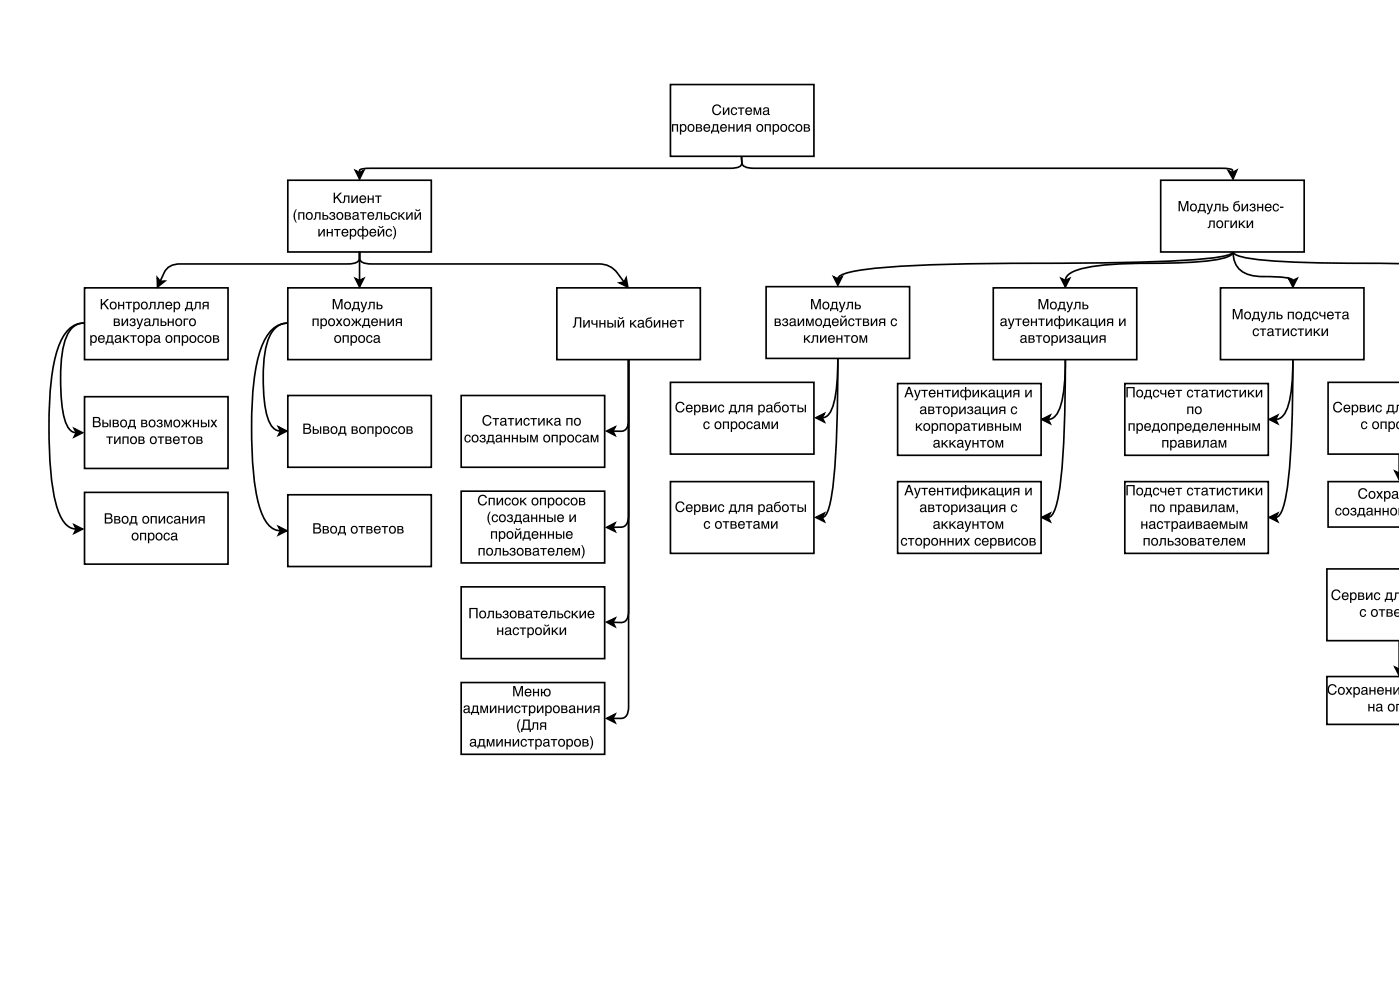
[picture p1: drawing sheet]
<svg xmlns="http://www.w3.org/2000/svg" width="297mm" height="210mm" viewBox="0 0 297 210" stroke-linecap="round" stroke-linejoin="round" font-family="sans-serif">
<path d="M142.4 18h30.5v15.2h-30.5z" fill="none" stroke="#000" stroke-width=".35"/>
<g fill="#000">
<path d="M142.7 26.4h1.3v1.6h-.2v-1.4h-.8v1.4h-.3zM144.4 26.4h.3v.2a.67 .67 0 0 1 .9-.2 .67 .67 0 0 1 .2 .9 .63 .63 0 0 1-.4 .7 .63 .63 0 0 1-.7-.2v.8h-.3zM144.9 26.7a.56 .56 0 0 0-.2 .7 .56 .56 0 0 0 .8 .2l.1-.4a.46 .46 0 0 0-.2-.5 .46 .46 0 0 0-.5 0zM146.5 26.7a.57 .57 0 0 0-.2 .8 .57 .57 0 0 0 .8 .1l.1-.4a.48 .48 0 0 0-.1-.5 .48 .48 0 0 0-.6 0zM146.2 26.6a.78 .78 0 0 1 1.1 0 .78 .78 0 0 1 0 1.1 .78 .78 0 0 1-1.1 0l-.1-.7zM147.8 26.4h.7a.42 .42 0 0 1 .5 .2 .42 .42 0 0 1-.1 .5 .46 .46 0 0 1 .2 .6 .46 .46 0 0 1-.5 .3h-.8zM148.1 27.2v.5h.4a.27 .27 0 0 0 .4-.2 .27 .27 0 0 0-.4-.3zM148.1 26.6v.4h.4a.23 .23 0 0 0 .3-.2 .23 .23 0 0 0-.2-.2zM149.7 26.5l.3-.2a.74 .74 0 0 1 .9 1h-1.2a.45 .45 0 0 0 .4 .5 .45 .45 0 0 0 .5-.3h.3a.78 .78 0 0 1-1.2 .4 .78 .78 0 0 1-.2-1.2zM149.8 26.7l-.1 .3h.9l-.3-.4zM151.4 26.4h1.2v1.3h.2v.7h-.3v-.4h-1.2v.4h-.3v-.7h.2l.1-.1zM151.7 26.6l-.2 1.1h.8v-1.1zM153.2 26.5l.3-.2a.74 .74 0 0 1 .9 1h-1.2a.45 .45 0 0 0 .4 .5 .45 .45 0 0 0 .5-.3h.3a.78 .78 0 0 1-1.1 .4 .78 .78 0 0 1-.2-1.2zM153.4 26.7l-.2 .3h.9l-.2-.4zM154.7 26.4h.3v.6h.8v-.6h.2v1.6h-.2v-.7h-.8v.7h-.3zM156.4 26.4h.3v1.2l.8-1.2h.3v1.6h-.3v-1.3l-.8 1.3h-.3zM158.3 26.5l1.2-.1v1.6h-.3v-.7l-.6 .1-.2 .6h-.3l.2-.6 .1-.2a.43 .43 0 0 1-.1-.7zM158.5 26.7v.4h.7v-.5zM161.1 26.7a.57 .57 0 0 0-.2 .8 .57 .57 0 0 0 .8 .1l.2-.4a.48 .48 0 0 0-.2-.5 .48 .48 0 0 0-.6 0zM160.9 26.6a.78 .78 0 0 1 1 0 .78 .78 0 0 1 0 1.1 .78 .78 0 0 1-1.1 0l-.1-.7zM162.4 26.4h1.3v1.6h-.2v-1.4h-.8v1.4h-.3zM164.1 26.4h.3v.2a.67 .67 0 0 1 .9-.2 .67 .67 0 0 1 .2 .9 .63 .63 0 0 1-.4 .7 .63 .63 0 0 1-.7-.2v.8h-.3zM164.6 26.7a.56 .56 0 0 0-.2 .7 .56 .56 0 0 0 .7 .2l.2-.4a.46 .46 0 0 0-.2-.5 .46 .46 0 0 0-.5 0zM166.2 26.7a.57 .57 0 0 0-.2 .8 .57 .57 0 0 0 .8 .1l.1-.4a.48 .48 0 0 0-.2-.5 .48 .48 0 0 0-.5 0zM165.9 26.6a.78 .78 0 0 1 1.1 0 .78 .78 0 0 1 0 1.1 .78 .78 0 0 1-1.1 0l-.1-.7zM167.6 26.6a.64 .64 0 0 1 .7-.3 .64 .64 0 0 1 .5 .6h-.3a.47 .47 0 0 0-.6-.3 .47 .47 0 0 0-.2 .7 .41 .41 0 0 0 .4 .5 .41 .41 0 0 0 .4-.4h.3a.71 .71 0 0 1-.9 .6 .71 .71 0 0 1-.5-1zM169.4 26.7a.57 .57 0 0 0-.2 .8 .57 .57 0 0 0 .8 .1l.2-.4a.48 .48 0 0 0-.2-.5 .48 .48 0 0 0-.6 0zM169.2 26.6a.78 .78 0 0 1 1.1 0 .78 .78 0 0 1-.1 1.1 .78 .78 0 0 1-1.1 0l-.1-.7zM170.7 26.4h.7a.42 .42 0 0 1 .6 .2 .42 .42 0 0 1-.2 .5 .46 .46 0 0 1 .2 .6 .46 .46 0 0 1-.5 .3h-.8zM171 27.2v.5h.4a.27 .27 0 0 0 .4-.2 .27 .27 0 0 0-.4-.3zM171 26.6v.4h.4a.23 .23 0 0 0 .3-.2 .23 .23 0 0 0-.2-.2z"/>
<path d="M151.6 22.4a.94 .94 0 0 1 1.6 .5h-.3a.74 .74 0 0 0-1-.4 .74 .74 0 0 0-.3 1 .68 .68 0 0 0 .6 .7 .68 .68 0 0 0 .7-.6h.3a1.02 1.02 0 0 1-1.3 .8 1.02 1.02 0 0 1-.6-1.5zM153.6 22.8h.2v1.2l.8-1.2h.3v1.6h-.2v-1.2l-.8 1.2h-.3zM155.4 23a.64 .64 0 0 1 .7-.2 .64 .64 0 0 1 .5 .6h-.3a.47 .47 0 0 0-.6-.3 .47 .47 0 0 0-.2 .7 .41 .41 0 0 0 .4 .4 .41 .41 0 0 0 .4-.3h.3a.71 .71 0 0 1-.9 .5 .71 .71 0 0 1-.4-1zM156.7 22.8h1.4v.3h-.5v1.3h-.3v-1.3h-.6zM158.5 23l.4-.2a.74 .74 0 0 1 .9 .9h-1.2a.45 .45 0 0 0 .3 .5 .45 .45 0 0 0 .6-.3h.2a.78 .78 0 0 1-1.1 .4 .78 .78 0 0 1-.2-1.2zM158.7 23.1l-.1 .4h.9l-.3-.5zM160.1 22.8h.4l.4 1.3 .4-1.3h.4v1.6h-.2v-1.3l-.5 1.3h-.2l-.5-1.3v1.3h-.2zM162.2 23l.6-.2a.51 .51 0 0 1 .6 .4v1h.1v.2h-.3l-.1-.2a.53 .53 0 0 1-.9 .2 .53 .53 0 0 1 .3-.9l.6-.1a.36 .36 0 0 0-.3-.4 .36 .36 0 0 0-.4 .3h-.3zM162.4 23.8a.37 .37 0 0 0 .3 .5 .37 .37 0 0 0 .4-.4v-.3z"/>
</g>
<path d="M61.1 38.3h30.5v15.2h-30.5z" fill="#fff"/>
<path d="M61.1 38.3h30.5v15.2h-30.5zM177.1 58.8l.9 .4 .9-.4-.9 1.8zM225.4 59.1l.9 .5 .9-.5-.9 1.8zM261.9 53.4a4.7 4.7 0 0 0 4.1 5.1l7 .5a1.68 1.68 0 0 1 1.6 .6M261.9 53.4a1.73 1.73 0 0 0 1.6 1.1 87.4 87.4 0 0 0 17.3 1.3l16.3 .2M261.9 53.4a1.69 1.69 0 0 1-1.4 1.3 46 46 0 0 1-11.7 1.2 107.7 107.7 0 0 0-18 .9 7.9 7.9 0 0 0-4.1 1.8l-.4 1M261.9 53.4a1.91 1.91 0 0 1-1.6 .9 121.3 121.3 0 0 1-18.9 1.4l-21.4 .2a320.6 320.6 0 0 0-36.9 1.4l-1.3 .2a7.3 7.3 0 0 0-3.7 1.4l-.1 .3M273.7 59.1l.9 .5 .9-.5-.9 1.8z" fill="none" stroke="#000" stroke-width=".35"/>
<g fill="#000">
<path d="M177.1 58.8l.9 .4 .9-.4-.9 1.8zM225.4 59.1l.9 .5 .9-.5-.9 1.8zM273.7 59.1l.9 .5 .9-.5-.9 1.8z"/>
<path d="M62.9 44.4h.1a2.66 2.66 0 0 0 .1 2.9h-.2a2.24 2.24 0 0 1 0-2.9zM63.4 45.1h1.3v1.6h-.3v-1.4h-.8v1.4h-.2zM65.4 45.4a.57 .57 0 0 0-.1 .8 .57 .57 0 0 0 .7 .1l.2-.4a.48 .48 0 0 0-.2-.5 .48 .48 0 0 0-.6 0zM65.2 45.3a.78 .78 0 0 1 1.1 0 .78 .78 0 0 1-.1 1.1 .78 .78 0 0 1-1.1 0l-.1-.7zM67 45.1h1.1v1.6h-.3v-1.4h-.6v.4a.71 .71 0 0 1-.6 1v-.3h.2l.1-.2zM68.5 45.1h.3v.6h.4a.5 .5 0 0 1 .6 .5 .5 .5 0 0 1-.6 .5h-.7zM68.8 45.9v.5h.4a.28 .28 0 0 0 .3-.2 .28 .28 0 0 0-.4-.3zM70.1 45.2a.52 .52 0 0 1 .8-.2 .52 .52 0 0 1 0 .8 .51 .51 0 0 1 .3 .7 .51 .51 0 0 1-.8 .2l-.4-.3-.1-.2h.3a.35 .35 0 0 0 .4 .3 .35 .35 0 0 0 .2-.5h-.4v-.3a.31 .31 0 0 0 .5-.1 .31 .31 0 0 0-.2-.4 .31 .31 0 0 0-.4 .2l-.1 .2h-.2zM71.9 45.4a.57 .57 0 0 0-.2 .8 .57 .57 0 0 0 .8 .1l.2-.4a.48 .48 0 0 0-.2-.5 .48 .48 0 0 0-.6 0zM71.6 45.3a.78 .78 0 0 1 1.1 0 .78 .78 0 0 1 0 1.1 .78 .78 0 0 1-1.1 0l-.1-.7zM73.2 45.1h.7a.42 .42 0 0 1 .5 .2 .42 .42 0 0 1-.1 .5 .46 .46 0 0 1 .2 .6 .46 .46 0 0 1-.5 .3h-.8zM73.5 45.9v.5h.4a.27 .27 0 0 0 .4-.2 .27 .27 0 0 0-.4-.3zM73.5 45.3v.4h.4a.23 .23 0 0 0 .3-.2 .23 .23 0 0 0-.2-.2zM75 45.2l.6-.2a.51 .51 0 0 1 .6 .5v.9l.1 .1v.2h-.3l-.1-.2a.53 .53 0 0 1-.9 .1 .53 .53 0 0 1 .3-.8l.6-.2a.36 .36 0 0 0-.3-.4 .36 .36 0 0 0-.4 .3h-.3zM75.2 46.1a.37 .37 0 0 0 .3 .4 .37 .37 0 0 0 .4-.4v-.2zM76.5 45.1h1.3v.2h-.5v1.4h-.3v-1.4h-.5zM78.3 45.2l.3-.2a.74 .74 0 0 1 .9 1h-1.2a.45 .45 0 0 0 .4 .5 .45 .45 0 0 0 .5-.3h.3a.78 .78 0 0 1-1.2 .4 .78 .78 0 0 1-.1-1.2zM78.5 45.4l-.2 .3h.9l-.2-.4zM80 45.1h1.2v1.6h-.3v-1.4h-.6v.4a.71 .71 0 0 1-.6 1v-.3h.1l.2-.2zM81.6 45.1h.2v.6h.5a.5 .5 0 0 1 .5 .5 .5 .5 0 0 1-.5 .5h-.7zM81.8 45.9v.5h.4a.28 .28 0 0 0 .4-.2 .28 .28 0 0 0-.4-.3zM83.2 45.3a.64 .64 0 0 1 .7-.3 .64 .64 0 0 1 .4 .6h-.2a.47 .47 0 0 0-.7-.3 .47 .47 0 0 0-.1 .7 .41 .41 0 0 0 .3 .5 .41 .41 0 0 0 .5-.4h.2a.71 .71 0 0 1-.9 .6 .71 .71 0 0 1-.4-1zM84.6 45.1h.3v.7l.8-.7h.3l-.7 .7 .8 .9h-.4l-.6-.8-.2 .2v.6h-.3zM86.3 45.1h.3v1.2l.7-1.2h.4v1.6h-.3v-1.3l-.8 1.3h-.3zM88.2 44.5h.3a.27 .27 0 0 0 .2 .2 .27 .27 0 0 0 .3-.2h.3a.53 .53 0 0 1-.6 .3 .53 .53 0 0 1-.5-.3zM88.1 45.1h.2v1.2l.8-1.2h.3v1.6h-.2v-1.3l-.8 1.3h-.3z"/>
<path d="M67.6 48.6h.3v1.2l.8-1.2h.3v1.6h-.3v-1.2l-.8 1.2h-.3zM69.4 48.6h.3v.7h.7v-.7h.3v1.6h-.3v-.7h-.7v.7h-.3zM71 48.6h1.3v.3h-.5v1.3h-.3v-1.3h-.5zM72.8 48.8l.3-.2a.74 .74 0 0 1 .9 .9h-1.2a.45 .45 0 0 0 .4 .5 .45 .45 0 0 0 .5-.3h.3a.78 .78 0 0 1-1.2 .4 .78 .78 0 0 1-.1-1.2zM73 49l-.2 .3h.9l-.2-.5zM74.3 48.6h.3v.2a.67 .67 0 0 1 .9-.1 .67 .67 0 0 1 .2 .9 .63 .63 0 0 1-.4 .6 .63 .63 0 0 1-.7-.2v.8h-.3zM74.7 48.9a.56 .56 0 0 0-.1 .8 .56 .56 0 0 0 .7 .2l.1-.5a.46 .46 0 0 0-.1-.5 .46 .46 0 0 0-.6 0zM76.3 48.9a.64 .64 0 0 0-.1 .7 .64 .64 0 0 0 .5 .4l.2-.2a.78 .78 0 0 0-.2-1zM76.2 48.7l.4-.1 .3 .2v-.8h.3v.8a.6 .6 0 0 1 .8-.1 .6 .6 0 0 1 .2 .7 .6 .6 0 0 1-.2 .8 .6 .6 0 0 1-.8-.2v.8h-.3v-.8a.56 .56 0 0 1-.6 .2 .56 .56 0 0 1-.4-.6v-.5zM77.4 48.9l-.1 .1a.73 .73 0 0 0 .3 1 .64 .64 0 0 0 .4-.6 .64 .64 0 0 0-.6-.6zM78.7 48.8l.3-.2a.74 .74 0 0 1 .9 .9h-1.1a.45 .45 0 0 0 .3 .5 .45 .45 0 0 0 .5-.3h.3a.78 .78 0 0 1-1.1 .4 .78 .78 0 0 1-.2-1.2zM78.9 49l-.1 .3h.8l-.2-.5zM80.4 48h.3a.27 .27 0 0 0 .2 .2 .27 .27 0 0 0 .3-.2h.2a.53 .53 0 0 1-.5 .4 .53 .53 0 0 1-.5-.4zM80.2 48.6h.3v1.2l.8-1.2h.3v1.6h-.3v-1.2l-.7 1.2h-.4zM82.1 48.8a.64 .64 0 0 1 .7-.2 .64 .64 0 0 1 .5 .6h-.3a.47 .47 0 0 0-.6-.3 .47 .47 0 0 0-.2 .7 .41 .41 0 0 0 .4 .4 .41 .41 0 0 0 .4-.3h.3a.71 .71 0 0 1-.9 .5 .71 .71 0 0 1-.5-1zM83.4 48h.2l.4 .6a2.2 2.2 0 0 1-.4 2.2h-.2a2.66 2.66 0 0 0 0-2.8z"/>
<path d="M70.9 40.9h.3v1.1l1-1.1h.4l-.9 .9 1 1.3h-.4l-.8-1.1-.3 .3v.8h-.3zM73.1 41.5h1.1v1.6h-.2v-1.3h-.7v.3a.71 .71 0 0 1-.5 1l-.1-.2h.2l.1-.3zM74.6 41.5h.3v1.2l.8-1.2h.3v1.6h-.3v-1.2l-.8 1.2h-.3zM76.6 41.7l.3-.2a.74 .74 0 0 1 .9 .9h-1.2a.45 .45 0 0 0 .4 .5 .45 .45 0 0 0 .5-.3h.3a.78 .78 0 0 1-1.2 .4 .78 .78 0 0 1-.2-1.2zM76.8 41.8l-.2 .4h.9l-.3-.5zM78.1 41.5h.3v.7h.7v-.7h.3v1.6h-.3v-.7h-.7v.7h-.3zM79.7 41.5h1.3v.3h-.5v1.3h-.3v-1.3h-.5z"/>
</g>
<path d="M246.6 38.3h30.4v15.2h-30.4z" fill="#fff"/>
<path d="M75.5 36.2l.9 .5 .9-.5-.9 1.8zM76.4 36.7v-.5a1.13 1.13 0 0 1 1.1-.4l77.6-.1a2.63 2.63 0 0 0 2.4-.8v-1.6l.1 1.2a1.25 1.25 0 0 0 1.2 1.1l1.4 .1 100.5 .1a.89 .89 0 0 1 1.1 .9M246.6 38.3h30.4v15.2h-30.4zM260.9 36.3l.9 .4 .9-.5-.8 1.8zM15.8 91l1.7 .9-1.7 .9 .4-.9zM16.2 91.9a2.44 2.44 0 0 1-2.2-2 34.5 34.5 0 0 1-1-13.2 12.3 12.3 0 0 1 2.1-6.8 3.5 3.5 0 0 1 2.7-1.3 5.1 5.1 0 0 0-4.5 3.1 32.8 32.8 0 0 0-2.8 13.7 82.7 82.7 0 0 0 1.4 21.5 7.8 7.8 0 0 0 2.9 5.1l1.4 .4M15.8 111.5l1.7 .9-1.7 .8 .4-.8z" fill="none" stroke="#000" stroke-width=".35"/>
<g fill="#000">
<path d="M75.5 36.2l.9 .5 .9-.5-.9 1.8zM260.9 36.3l.9 .4 .9-.5-.8 1.8zM15.8 91l1.7 .9-1.7 .9 .4-.9zM15.8 111.5l1.7 .9-1.7 .8 .4-.8z"/>
<path d="M250.4 42.7h.4l.6 1.8 .6-1.8h.4v2.2h-.2v-1.9l-.7 1.9h-.2l-.7-1.9v1.9h-.2zM253.2 43.6a.57 .57 0 0 0-.1 .8 .57 .57 0 0 0 .8 .1l.1-.4a.48 .48 0 0 0-.2-.5 .48 .48 0 0 0-.6 0zM253 43.5a.78 .78 0 0 1 1.1 0 .78 .78 0 0 1-.1 1.1 .78 .78 0 0 1-1.1 0l-.1-.7zM254.8 43.3h1.1v1.3h.2v.7h-.2v-.4h-1.2v.4h-.3v-.7h.2l.1-.1zM255.1 43.5l-.2 1.1h.7v-1.1zM256.2 43.3h.3l.5 1.3 .4-1.3h.3l-.6 1.6a.54 .54 0 0 1-.7 .6v-.2l.3-.1 .1-.3zM258.1 43.3h1.2v1.6h-.3v-1.4h-.6v.4a.71 .71 0 0 1-.6 1v-.3h.2l.1-.2zM259.7 43.3h.3v.6h.4a.5 .5 0 0 1 .6 .5 .5 .5 0 0 1-.6 .5h-.7zM260 44.1v.6h.3a.28 .28 0 0 0 .4-.3 .28 .28 0 0 0-.4-.3zM262.3 42.9l1-.2-.2 .2a.93 .93 0 0 0-.9 .7 .75 .75 0 0 1 1.1-.1 .75 .75 0 0 1 0 1.1 .82 .82 0 0 1-1.1 .2 .82 .82 0 0 1-.2-1.1zM262.4 43.6a.55 .55 0 0 0-.1 .8 .55 .55 0 0 0 .8 0 .56 .56 0 0 0 0-.6 .56 .56 0 0 0-.7-.2zM263.7 43.3h.3v1.2l.8-1.2h.3v1.6h-.3v-1.2l-.7 1.2h-.4zM265.7 43.4a.52 .52 0 0 1 .7-.1 .52 .52 0 0 1 0 .7 .51 .51 0 0 1 .3 .7 .51 .51 0 0 1-.8 .2l-.4-.3-.1-.2h.3a.35 .35 0 0 0 .4 .3 .35 .35 0 0 0 .2-.5h-.4v-.2a.31 .31 0 0 0 .5-.2 .31 .31 0 0 0-.2-.4 .31 .31 0 0 0-.4 .2l-.1 .2h-.2zM267 43.3h.3v.6h.8v-.6h.2v1.6h-.2v-.7h-.8v.7h-.3zM268.9 43.4l.3-.1a.74 .74 0 0 1 .9 .9h-1.2a.45 .45 0 0 0 .4 .5 .45 .45 0 0 0 .5-.3h.3a.78 .78 0 0 1-1.1 .4 .78 .78 0 0 1-.2-1.2zM269.1 43.6l-.2 .4h.9l-.2-.5zM270.5 43.5a.64 .64 0 0 1 .7-.3 .64 .64 0 0 1 .5 .6h-.3a.47 .47 0 0 0-.6-.2 .47 .47 0 0 0-.2 .6 .41 .41 0 0 0 .4 .5 .41 .41 0 0 0 .4-.4h.3a.71 .71 0 0 1-.9 .6 .71 .71 0 0 1-.4-1zM271.9 43.9h.7v.3h-.7z"/>
<path d="M256.9 46.8h1.1v1.6h-.2v-1.3h-.6v.4a.71 .71 0 0 1-.6 1l-.1-.3h.2l.1-.3zM258.8 47.1a.57 .57 0 0 0-.1 .8 .57 .57 0 0 0 .7 .2l.2-.5a.48 .48 0 0 0-.2-.5 .48 .48 0 0 0-.6 0zM258.6 47a.78 .78 0 0 1 1.1 .1 .78 .78 0 0 1-.1 1.1 .78 .78 0 0 1-1.1-.1l-.1-.7zM260.1 46.8h1v.3h-.7v1.3h-.3zM261.4 46.8h.2v1.3l.8-1.3h.4v1.6h-.3v-1.2l-.8 1.2h-.3zM263.2 46.8h.2v.8l.8-.8h.4l-.8 .7 .8 .9h-.4l-.6-.7-.2 .2v.5h-.2zM264.8 46.8h.3v1.3l.8-1.3h.3v1.6h-.3v-1.2l-.8 1.2h-.3z"/>
</g>
<path d="M18 61.1h30.4v15.3h-30.4z" fill="#fff"/>
<path d="M18 61.1h30.4v15.3h-30.4zM59.1 90.7l1.8 .8-1.8 .9 .5-.9zM59.6 91.5a3.2 3.2 0 0 1-2.8-2.8 36.1 36.1 0 0 1 0-16.2 4.8 4.8 0 0 1 4.4-3.9 5.4 5.4 0 0 0-4.7 3.1 26.9 26.9 0 0 0-2.8 11.5 92.3 92.3 0 0 0 .9 22.5 11.1 11.1 0 0 0 2.9 6.2l.7 .5 1.4 .3M59.1 111.8l1.8 .9-1.8 .9 .5-.9z" fill="none" stroke="#000" stroke-width=".35"/>
<g fill="#000">
<path d="M59.1 90.7l1.8 .8-1.8 .9 .5-.9zM59.1 111.8l1.8 .9-1.8 .9 .5-.9z"/>
<path d="M19.2 71.2h.3v.2a.67 .67 0 0 1 .9-.1 .67 .67 0 0 1 .2 .9 .63 .63 0 0 1-.4 .6 .63 .63 0 0 1-.7-.2v.8h-.3zM19.6 71.5a.56 .56 0 0 0-.2 .8 .56 .56 0 0 0 .8 .1l.1-.4a.46 .46 0 0 0-.2-.5 .46 .46 0 0 0-.5 0zM21 71.4l.4-.2a.74 .74 0 0 1 .9 .9h-1.2a.45 .45 0 0 0 .3 .5 .45 .45 0 0 0 .6-.3h.2a.78 .78 0 0 1-1.1 .4 .78 .78 0 0 1-.2-1.2zM21.2 71.5l-.1 .4h.9l-.3-.5zM22.8 71.2h1.1v1.4h.3v.6h-.3v-.4h-1.2v.4h-.3v-.6h.2l.1-.2zM23.1 71.4l-.2 1.2h.8v-1.2zM24.5 71.3l.6-.1a.51 .51 0 0 1 .6 .4v1h.2v.2h-.4l-.1-.2a.53 .53 0 0 1-.9 .2 .53 .53 0 0 1 .3-.9l.6-.1a.36 .36 0 0 0-.3-.4 .36 .36 0 0 0-.4 .3h-.3zM24.7 72.2a.37 .37 0 0 0 .3 .4 .37 .37 0 0 0 .4-.4v-.2zM26.1 71.2h.3v.8l.8-.8h.4l-.8 .7 .8 .9h-.4l-.6-.7-.2 .1v.6h-.3zM27.7 71.2h1.3v.2h-.5v1.4h-.3v-1.4h-.5zM29.7 71.5a.57 .57 0 0 0-.2 .8 .57 .57 0 0 0 .8 .1l.1-.4a.48 .48 0 0 0-.2-.5 .48 .48 0 0 0-.5 0zM29.4 71.4a.78 .78 0 0 1 1.1 .1 .78 .78 0 0 1-.1 1.1 .78 .78 0 0 1-1.1-.1l-.1-.7zM31 71.2h.3v.2a.67 .67 0 0 1 .9-.1 .67 .67 0 0 1 .2 .9 .63 .63 0 0 1-.4 .6 .63 .63 0 0 1-.7-.2v.8h-.3zM31.4 71.5a.56 .56 0 0 0-.2 .8 .56 .56 0 0 0 .8 .1l.1-.4a.46 .46 0 0 0-.1-.5 .46 .46 0 0 0-.6 0zM32.8 71.3l.6-.1a.51 .51 0 0 1 .6 .4v1h.1v.2h-.3l-.1-.2a.53 .53 0 0 1-.9 .2 .53 .53 0 0 1 .3-.9l.6-.1a.36 .36 0 0 0-.3-.4 .36 .36 0 0 0-.4 .3h-.3zM33 72.2a.37 .37 0 0 0 .3 .4 .37 .37 0 0 0 .4-.4v-.2zM35.6 71.5a.57 .57 0 0 0-.2 .8 .57 .57 0 0 0 .8 .1l.2-.4a.48 .48 0 0 0-.2-.5 .48 .48 0 0 0-.6 0zM35.3 71.4a.78 .78 0 0 1 1.1 .1 .78 .78 0 0 1 0 1.1 .78 .78 0 0 1-1.1-.1l-.1-.7zM36.9 71.2h1.3v1.6h-.2v-1.4h-.8v1.4h-.3zM38.6 71.2h.3v.2a.67 .67 0 0 1 .9-.1 .67 .67 0 0 1 .2 .9 .63 .63 0 0 1-.4 .6 .63 .63 0 0 1-.7-.2v.8h-.3zM39 71.5a.56 .56 0 0 0-.1 .8 .56 .56 0 0 0 .7 .1l.1-.4a.46 .46 0 0 0-.1-.5 .46 .46 0 0 0-.6 0zM40.7 71.5a.57 .57 0 0 0-.2 .8 .57 .57 0 0 0 .8 .1l.1-.4a.48 .48 0 0 0-.2-.5 .48 .48 0 0 0-.5 0zM40.4 71.4a.78 .78 0 0 1 1.1 .1 .78 .78 0 0 1-.1 1.1 .78 .78 0 0 1-1.1-.1l-.1-.7zM42.1 71.4a.64 .64 0 0 1 .7-.2 .64 .64 0 0 1 .5 .5h-.3a.47 .47 0 0 0-.6-.2 .47 .47 0 0 0-.2 .7 .41 .41 0 0 0 .4 .4 .41 .41 0 0 0 .4-.4h.3a.71 .71 0 0 1-.9 .6 .71 .71 0 0 1-.5-1zM43.9 71.5a.57 .57 0 0 0-.2 .8 .57 .57 0 0 0 .8 .1l.2-.4a.48 .48 0 0 0-.2-.5 .48 .48 0 0 0-.6 0zM43.6 71.4a.78 .78 0 0 1 1.1 .1 .78 .78 0 0 1 0 1.1 .78 .78 0 0 1-1.1-.1l-.1-.7zM45.2 71.2h.7a.42 .42 0 0 1 .5 .2 .42 .42 0 0 1-.1 .5 .46 .46 0 0 1 .2 .6 .46 .46 0 0 1-.5 .3h-.8zM45.5 72.1v.5h.4a.27 .27 0 0 0 .4-.3 .27 .27 0 0 0-.4-.2zM45.5 71.4v.5h.4a.23 .23 0 0 0 .3-.2 .23 .23 0 0 0-.2-.3z"/>
<path d="M21.4 63.5h.3v1.1l1.1-1.1h.4l-1 .9 1 1.3h-.4l-.8-1.1-.3 .3v.8h-.3zM23.8 64.4a.57 .57 0 0 0-.2 .8 .57 .57 0 0 0 .8 .1l.1-.4a.48 .48 0 0 0-.2-.5 .48 .48 0 0 0-.5 0zM23.5 64.3a.78 .78 0 0 1 1.1 .1 .78 .78 0 0 1-.1 1.1 .78 .78 0 0 1-1.1-.1l-.1-.7zM25.1 64.1h.3v.6h.7v-.6h.3v1.6h-.3v-.7h-.7v.7h-.3zM26.7 64.1h1.3v.2h-.5v1.4h-.3v-1.4h-.5zM28.3 64.1h.3v.2a.67 .67 0 0 1 .9-.1 .67 .67 0 0 1 .2 .9 .63 .63 0 0 1-.4 .6 .63 .63 0 0 1-.7-.2v.8h-.3zM28.7 64.4a.56 .56 0 0 0-.1 .8 .56 .56 0 0 0 .7 .1l.1-.4a.46 .46 0 0 0-.1-.5 .46 .46 0 0 0-.6 0zM30.4 64.4a.57 .57 0 0 0-.2 .8 .57 .57 0 0 0 .8 .1l.1-.4a.48 .48 0 0 0-.2-.5 .48 .48 0 0 0-.5 0zM30.1 64.3a.78 .78 0 0 1 1.1 .1 .78 .78 0 0 1-.1 1.1 .78 .78 0 0 1-1.1-.1l-.1-.7zM31.9 64.1h1.1v1.6h-.2v-1.4h-.6v.4a.71 .71 0 0 1-.6 1l-.1-.3h.2l.1-.2zM33.7 64.1h1.1v1.6h-.3v-1.4h-.6v.4a.71 .71 0 0 1-.6 1v-.3h.2l.1-.2zM35.4 64.2l.3-.1a.74 .74 0 0 1 .9 .9h-1.2a.45 .45 0 0 0 .4 .5 .45 .45 0 0 0 .5-.3h.3a.78 .78 0 0 1-1.2 .4 .78 .78 0 0 1-.2-1.2zM35.6 64.4l-.2 .4h.9l-.3-.5zM36.9 64.1h.3v.2a.67 .67 0 0 1 .9-.1 .67 .67 0 0 1 .2 .9 .63 .63 0 0 1-.4 .6 .63 .63 0 0 1-.7-.2v.8h-.3zM37.3 64.4a.56 .56 0 0 0-.2 .8 .56 .56 0 0 0 .8 .1l.1-.4a.46 .46 0 0 0-.1-.5 .46 .46 0 0 0-.6 0zM39.7 64.1h1.1v1.3h.2v.7h-.2v-.4h-1.3v.4h-.2v-.7h.2v-.1zM39.9 64.3l-.1 1.1h.7v-1.1zM41.5 64.1h1.1v1.6h-.2v-1.4h-.7v.4a.71 .71 0 0 1-.5 1l-.1-.3h.2l.1-.2zM43.1 64.2l1.2-.1v1.6h-.2v-.6h-.7l-.1 .6h-.3l.1-.6 .2-.2a.43 .43 0 0 1-.2-.7zM43.3 64.4l.1 .4h.7v-.5z"/>
<path d="M24.2 67.6h.6a.42 .42 0 0 1 .6 .2 .42 .42 0 0 1-.2 .6 .46 .46 0 0 1 .3 .6 .46 .46 0 0 1-.6 .2h-.7zM24.4 68.5v.5h.5a.27 .27 0 0 0 .3-.2 .27 .27 0 0 0-.3-.3zM24.4 67.9v.4h.5a.23 .23 0 0 0 .3-.2 .23 .23 0 0 0-.3-.2zM25.8 67.6h.3v1.3l.8-1.3h.3v1.6h-.3v-1.2l-.8 1.2h-.3zM27.7 67.8a.52 .52 0 0 1 .8-.2 .52 .52 0 0 1 0 .8 .51 .51 0 0 1 .3 .7 .51 .51 0 0 1-.8 .2l-.5-.3v-.2h.3a.35 .35 0 0 0 .4 .3 .35 .35 0 0 0 .2-.5h-.4v-.3a.31 .31 0 0 0 .5-.1 .31 .31 0 0 0-.2-.4 .31 .31 0 0 0-.4 .2l-.1 .1h-.2zM29 67.6h.3l.4 1.3 .4-1.3h.3l-.6 1.7a.54 .54 0 0 1-.7 .6v-.3h.3l.2-.3zM30.8 67.8l.5-.2a.51 .51 0 0 1 .6 .4v1l.2 .1v.1h-.3l-.1-.2a.53 .53 0 0 1-.9 .2 .53 .53 0 0 1 .3-.9l.5-.1a.36 .36 0 0 0-.3-.4 .36 .36 0 0 0-.4 .3h-.2zM30.9 68.6a.37 .37 0 0 0 .4 .5 .37 .37 0 0 0 .3-.4v-.3zM32.6 67.6h1.1v1.6h-.3v-1.3h-.6v.4a.71 .71 0 0 1-.6 1v-.3h.2l.1-.3zM34.1 67.6h.3v.6h.4a.5 .5 0 0 1 .6 .5 .5 .5 0 0 1-.6 .5h-.7zM34.4 68.5v.5h.4a.28 .28 0 0 0 .3-.3 .28 .28 0 0 0-.4-.2zM35.6 67.6h.3v.7h.7v-.7h.3v1.6h-.3v-.7h-.7v.7h-.3zM37.7 67.9a.57 .57 0 0 0-.2 .8 .57 .57 0 0 0 .8 .2l.1-.5a.48 .48 0 0 0-.2-.5 .48 .48 0 0 0-.5 0zM37.4 67.8a.78 .78 0 0 1 1.1 .1 .78 .78 0 0 1-.1 1.1 .78 .78 0 0 1-1.1-.1l-.1-.6zM39 67.6h1v.3h-.7v1.3h-.3zM40.6 67.9a.57 .57 0 0 0-.2 .8 .57 .57 0 0 0 .8 .2l.2-.5a.48 .48 0 0 0-.2-.5 .48 .48 0 0 0-.6 0zM40.3 67.8a.78 .78 0 0 1 1.1 .1 .78 .78 0 0 1 0 1.1 .78 .78 0 0 1-1.1-.1l-.1-.6z"/>
</g>
<path d="M61.1 61.1h30.5v15.3h-30.5z" fill="#fff"/>
<path d="M61.1 61.1h30.5v15.3h-30.5z" fill="none" stroke="#000" stroke-width=".35"/>
<g fill="#000">
<path d="M66.4 67.6h1.3v1.6h-.3v-1.3h-.7v1.3h-.3zM68.1 67.6h.2v.3a.67 .67 0 0 1 1-.2 .67 .67 0 0 1 .2 .9 .63 .63 0 0 1-.4 .7 .63 .63 0 0 1-.8-.2v.8h-.2zM68.5 67.9a.56 .56 0 0 0-.2 .8 .56 .56 0 0 0 .8 .2l.1-.4a.46 .46 0 0 0-.2-.6 .46 .46 0 0 0-.5 0zM70.1 67.9a.57 .57 0 0 0-.1 .8 .57 .57 0 0 0 .8 .2l.1-.5a.48 .48 0 0 0-.2-.5 .48 .48 0 0 0-.6 0zM69.9 67.8a.78 .78 0 0 1 1.1 .1 .78 .78 0 0 1-.1 1.1 .78 .78 0 0 1-1.1-.1l-.1-.6zM71.3 67.6h.4l.4 .6 .3-.6h.3l-.5 .8 .6 .8h-.4l-.4-.6-.4 .6h-.3l.6-.8zM73.4 67.9a.57 .57 0 0 0-.2 .8 .57 .57 0 0 0 .8 .2l.1-.5a.48 .48 0 0 0-.2-.5 .48 .48 0 0 0-.5 0zM73.1 67.8a.78 .78 0 0 1 1.1 .1 .78 .78 0 0 1-.1 1.1 .78 .78 0 0 1-1.1-.1l-.1-.6zM74.6 67.6h.3l.5 .7h.2v-.7h.2v.7l.7-.7h.3l-.6 .8 .6 .8h-.3l-.5-.7h-.2v.7h-.2v-.7l-.7 .7h-.4l.7-.8zM77.3 67.6h1.1v1.4h.3v.6h-.3v-.4h-1.2v.4h-.3v-.6h.2l.1-.2zM77.6 67.9l-.2 1.1h.8v-1.1zM79.1 67.8l.3-.2a.74 .74 0 0 1 .9 .9h-1.2a.45 .45 0 0 0 .4 .5 .45 .45 0 0 0 .5-.3h.3a.78 .78 0 0 1-1.2 .5 .78 .78 0 0 1-.1-1.2zM79.3 68l-.2 .3h.9l-.2-.4zM80.6 67.6h.3v.7h.7v-.7h.3v1.6h-.3v-.7h-.7v.7h-.3zM82.3 67.6h.3v1.3l.8-1.3h.3v1.6h-.3v-1.2l-.8 1.2h-.3zM84.2 67.8l1.2-.2v1.6h-.3v-.6h-.6l-.2 .6h-.3l.1-.6 .2-.1a.43 .43 0 0 1-.1-.7zM84.4 68v.3l.7 .1v-.5z"/>
<path d="M70.7 63.5h.4l.6 1.8 .6-1.8h.5v2.2h-.3v-1.9l-.6 1.9h-.3l-.6-1.9v1.9h-.3zM73.6 64.4a.57 .57 0 0 0-.2 .8 .57 .57 0 0 0 .8 .1l.1-.4a.48 .48 0 0 0-.2-.5 .48 .48 0 0 0-.5 0zM73.3 64.3a.78 .78 0 0 1 1.1 .1 .78 .78 0 0 1-.1 1.1 .78 .78 0 0 1-1.1-.1l-.1-.7zM75.1 64.1h1.1v1.3h.3v.7h-.3v-.4h-1.2v.4h-.3v-.7h.2l.1-.1zM75.4 64.3l-.2 1.1h.8v-1.1zM76.6 64.1h.3l.4 1.3 .4-1.3h.3l-.6 1.7a.54 .54 0 0 1-.7 .5v-.2h.3l.2-.4zM78.5 64.1h1.1v1.6h-.3v-1.4h-.6v.4a.71 .71 0 0 1-.6 1v-.3h.2l.1-.2zM80 64.1h.3v.6h.4a.5 .5 0 0 1 .6 .5 .5 .5 0 0 1-.6 .5h-.7zM80.3 64.9v.6h.4a.28 .28 0 0 0 .3-.3 .28 .28 0 0 0-.4-.3z"/>
<path d="M71.5 71.5a.57 .57 0 0 0-.2 .8 .57 .57 0 0 0 .8 .1l.1-.4a.48 .48 0 0 0-.2-.5 .48 .48 0 0 0-.5 0zM71.2 71.4a.78 .78 0 0 1 1.1 .1 .78 .78 0 0 1-.1 1.1 .78 .78 0 0 1-1.1-.1l-.1-.7zM72.8 71.2h1.3v1.6h-.3v-1.4h-.7v1.4h-.3zM74.5 71.2h.2v.2a.67 .67 0 0 1 1-.1 .67 .67 0 0 1 .2 .9 .63 .63 0 0 1-.4 .6 .63 .63 0 0 1-.8-.2v.8h-.2zM74.9 71.5a.56 .56 0 0 0-.2 .8 .56 .56 0 0 0 .8 .1l.1-.4a.46 .46 0 0 0-.2-.5 .46 .46 0 0 0-.5 0zM76.5 71.5a.57 .57 0 0 0-.1 .8 .57 .57 0 0 0 .8 .1l.1-.4a.48 .48 0 0 0-.2-.5 .48 .48 0 0 0-.6 0zM76.3 71.4a.78 .78 0 0 1 1.1 .1 .78 .78 0 0 1-.1 1.1 .78 .78 0 0 1-1.1-.1l-.1-.7zM78 71.4a.64 .64 0 0 1 .7-.2 .64 .64 0 0 1 .4 .5h-.2a.47 .47 0 0 0-.7-.2 .47 .47 0 0 0-.1 .7 .41 .41 0 0 0 .3 .4 .41 .41 0 0 0 .5-.4h.2a.71 .71 0 0 1-.9 .6 .71 .71 0 0 1-.4-1zM79.5 71.3l.5-.1a.51 .51 0 0 1 .7 .4v1h.1v.2h-.3l-.1-.2a.53 .53 0 0 1-.9 .2 .53 .53 0 0 1 .3-.9l.5-.1a.36 .36 0 0 0-.2-.4 .36 .36 0 0 0-.5 .3h-.2zM79.6 72.2a.37 .37 0 0 0 .4 .4 .37 .37 0 0 0 .4-.4v-.2z"/>
</g>
<path d="M118.3 61.1h30.5v15.3h-30.5z" fill="#fff"/>
<path d="M33.4 59l.6 .7h1l-1.5 1.2zM75.5 59.1l.9 .5 .9-.5-.9 1.8zM76.4 53.4v1.4a1.22 1.22 0 0 1-1.2 1.1l-1.4 .2h-35.5a3.4 3.4 0 0 0-3.4 1.8l-.9 1.8M76.4 53.4v1.4a1.22 1.22 0 0 0 1.1 1.1l1.4 .2h48.3a4.7 4.7 0 0 1 3.9 1.9l1.5 1.9M76.4 53.4v6.2M118.3 61.1h30.5v15.3h-30.5zM131.6 60.1l1-.2 .4-.9 .4 2z" fill="none" stroke="#000" stroke-width=".35"/>
<g fill="#000">
<path d="M33.4 59l.6 .7h1l-1.5 1.2zM75.5 59.1l.9 .5 .9-.5-.9 1.8zM131.6 60.1l1-.2 .4-.9 .4 2z"/>
<path d="M122.1 67.4h1.4v2.2h-.3v-2h-.8v.9a.88 .88 0 0 1-.7 1.1v-.3a1.88 1.88 0 0 0 .4-1.8zM123.9 68h.3v1.2l.8-1.2h.3v1.6h-.3v-1.3l-.8 1.3h-.3zM125.6 68h.3v.4a.52 .52 0 0 0 .7 .3v-.7h.3v1.6h-.3l-.1-.7a.67 .67 0 0 1-.9-.4zM127.3 68h.3v.6h.7v-.6h.3v1.6h-.3v-.7h-.7v.7h-.3zM130.5 68h.3v1.6h-.3zM129 68h.3v.6h.5a.5 .5 0 0 1 .5 .5 .5 .5 0 0 1-.5 .5h-.8zM129.3 68.8v.5h.4a.28 .28 0 0 0 .3-.2 .28 .28 0 0 0-.3-.3zM131.4 67.4h.2a.27 .27 0 0 0 .3 .2 .27 .27 0 0 0 .3-.2h.2a.53 .53 0 0 1-.5 .3 .53 .53 0 0 1-.5-.3zM131.2 68h.3v1.2l.8-1.2h.3v1.6h-.3v-1.3l-.8 1.3h-.3zM133.8 68h.3v.7l.8-.7h.4l-.8 .7 .8 .9h-.4l-.6-.8-.2 .2v.6h-.3zM135.6 68.1l.6-.2a.51 .51 0 0 1 .6 .5v.9l.1 .1v.2h-.3l-.1-.2a.53 .53 0 0 1-.9 .1 .53 .53 0 0 1 .3-.8l.6-.1a.36 .36 0 0 0-.3-.5 .36 .36 0 0 0-.4 .4h-.3zM135.8 69a.37 .37 0 0 0 .3 .4 .37 .37 0 0 0 .4-.4v-.2zM137.4 67.6l1-.2-.1 .2a.93 .93 0 0 0-1 .7 .75 .75 0 0 1 1.1-.1 .75 .75 0 0 1 .1 1.1 .82 .82 0 0 1-1.2 .1 .82 .82 0 0 1-.2-1.1zM137.6 68.3a.55 .55 0 0 0-.2 .8 .55 .55 0 0 0 .9 0 .56 .56 0 0 0-.1-.6 .56 .56 0 0 0-.6-.2zM138.9 68h.3v1.2l.8-1.2h.3v1.6h-.3v-1.3l-.8 1.3h-.3zM140.7 68h.2v.6h.8v-.6h.3v1.6h-.3v-.7h-.8v.7h-.2zM142.5 68.1l.3-.2a.74 .74 0 0 1 .9 1h-1.1a.45 .45 0 0 0 .3 .5 .45 .45 0 0 0 .6-.3h.2a.78 .78 0 0 1-1.1 .4 .78 .78 0 0 1-.2-1.2zM142.7 68.3l-.1 .3h.9l-.3-.4zM143.9 68h1.4v.2h-.5v1.4h-.3v-1.4h-.6z"/>
</g>
<path d="M98 84h30.4v15.2h-30.4z" fill="#fff"/>
<path d="M98 84h30.4v15.2h-30.4z" fill="none" stroke="#000" stroke-width=".35"/>
<g fill="#000">
<path d="M98.9 92.5a.64 .64 0 0 1 .7-.2 .64 .64 0 0 1 .4 .6h-.3a.47 .47 0 0 0-.6-.3 .47 .47 0 0 0-.2 .7 .41 .41 0 0 0 .4 .5 .41 .41 0 0 0 .4-.4h.3a.71 .71 0 0 1-.9 .6 .71 .71 0 0 1-.4-1zM100.6 92.6a.57 .57 0 0 0-.1 .8 .57 .57 0 0 0 .8 .2l.1-.5a.48 .48 0 0 0-.2-.5 .48 .48 0 0 0-.6 0zM100.4 92.5a.78 .78 0 0 1 1.1 .1 .78 .78 0 0 1-.1 1.1 .78 .78 0 0 1-1.1-.1l-.1-.6zM102.1 92.4a.52 .52 0 0 1 .8-.1 .52 .52 0 0 1 0 .8 .51 .51 0 0 1 .2 .7 .51 .51 0 0 1-.7 .2l-.5-.3-.1-.3h.3a.35 .35 0 0 0 .5 .4 .35 .35 0 0 0 .1-.5l-.3-.1v-.2a.31 .31 0 0 0 .4-.1 .31 .31 0 0 0-.2-.4 .31 .31 0 0 0-.4 .2v.1h-.3zM103.7 92.3h1.1v1.4h.3v.6h-.3v-.4h-1.2v.4h-.3v-.6h.2l.1-.2zM104 92.6l-.2 1.1h.8v-1.1zM105.4 92.5l.6-.2a.51 .51 0 0 1 .6 .4v1h.2v.2h-.3l-.2-.2a.53 .53 0 0 1-.9 .2 .53 .53 0 0 1 .3-.9l.6-.1a.36 .36 0 0 0-.3-.4 .36 .36 0 0 0-.4 .3h-.3zM105.6 93.3a.37 .37 0 0 0 .3 .5 .37 .37 0 0 0 .4-.4v-.3zM107 92.3h.3v.7h.7v-.7h.3v1.6h-.3v-.7h-.7v.7h-.3zM108.7 92.3h.3v.7h.7v-.7h.3v1.6h-.3v-.7h-.7v.7h-.3zM111.9 92.3h.3v1.6h-.3zM110.4 92.3h.3v.6h.5a.5 .5 0 0 1 .5 .5 .5 .5 0 0 1-.5 .5h-.8zM110.7 93.2v.5h.4a.28 .28 0 0 0 .4-.3 .28 .28 0 0 0-.4-.2zM112.6 92.3h.4l.4 1.4 .5-1.4h.3v1.6h-.2v-1.2l-.4 1.2h-.3l-.4-1.2v1.2h-.3zM115.9 92.6a.57 .57 0 0 0-.2 .8 .57 .57 0 0 0 .8 .2l.1-.5a.48 .48 0 0 0-.2-.5 .48 .48 0 0 0-.5 0zM115.6 92.5a.78 .78 0 0 1 1.1 .1 .78 .78 0 0 1-.1 1.1 .78 .78 0 0 1-1.1-.1l-.1-.6zM117.2 92.3h1.3v1.6h-.3v-1.3h-.7v1.3h-.3zM118.9 92.3h.2v.3a.67 .67 0 0 1 1-.2 .67 .67 0 0 1 .2 .9 .63 .63 0 0 1-.4 .7 .63 .63 0 0 1-.8-.2v.8h-.2zM119.3 92.6a.56 .56 0 0 0-.2 .8 .56 .56 0 0 0 .8 .2l.1-.5a.46 .46 0 0 0-.2-.5 .46 .46 0 0 0-.5 0zM120.9 92.6a.57 .57 0 0 0-.1 .8 .57 .57 0 0 0 .8 .2l.1-.5a.48 .48 0 0 0-.2-.5 .48 .48 0 0 0-.6 0zM120.7 92.5a.78 .78 0 0 1 1.1 .1 .78 .78 0 0 1-.1 1.1 .78 .78 0 0 1-1.1-.1l-.1-.6zM122.4 92.5a.64 .64 0 0 1 .7-.2 .64 .64 0 0 1 .4 .6h-.2a.47 .47 0 0 0-.7-.3 .47 .47 0 0 0-.1 .7 .41 .41 0 0 0 .3 .5 .41 .41 0 0 0 .5-.4h.2a.71 .71 0 0 1-.9 .6 .71 .71 0 0 1-.4-1zM123.9 92.5l.5-.2a.51 .51 0 0 1 .7 .4v1h.1v.2h-.3l-.1-.2a.53 .53 0 0 1-.9 .2 .53 .53 0 0 1 .3-.9l.5-.1a.36 .36 0 0 0-.2-.4 .36 .36 0 0 0-.5 .3h-.2zM124 93.3a.37 .37 0 0 0 .4 .5 .37 .37 0 0 0 .4-.4v-.3zM125.5 92.3h.4l.4 1.4 .4-1.4h.4v1.6h-.2v-1.2l-.5 1.2h-.2l-.5-1.2v1.2h-.2z"/>
<path d="M102.8 88.4a.94 .94 0 0 1 1.6 .4h-.3a.74 .74 0 0 0-1-.3 .74 .74 0 0 0-.3 1 .68 .68 0 0 0 .6 .7 .68 .68 0 0 0 .7-.6h.3a1.02 1.02 0 0 1-1.3 .8 1.02 1.02 0 0 1-.6-1.5zM104.6 88.8h1.4v.2h-.5v1.4h-.3v-1.4h-.6zM106.4 88.9l.5-.2a.51 .51 0 0 1 .6 .5v.9l.2 .1v.2h-.3l-.1-.2a.53 .53 0 0 1-.9 .1 .53 .53 0 0 1 .3-.8l.5-.1a.36 .36 0 0 0-.3-.5 .36 .36 0 0 0-.4 .4h-.2zM106.5 89.8a.37 .37 0 0 0 .4 .4 .37 .37 0 0 0 .4-.4v-.2zM107.9 88.8h1.3v.2h-.5v1.4h-.3v-1.4h-.5zM109.5 88.8h.3v1.2l.8-1.2h.3v1.6h-.3v-1.2l-.8 1.2h-.3zM111.4 89a.64 .64 0 0 1 .7-.3 .64 .64 0 0 1 .4 .6h-.2a.47 .47 0 0 0-.7-.2 .47 .47 0 0 0-.1 .7 .41 .41 0 0 0 .3 .4 .41 .41 0 0 0 .5-.4h.2a.71 .71 0 0 1-.9 .6 .71 .71 0 0 1-.4-1zM112.7 88.8h1.3v.2h-.5v1.4h-.3v-1.4h-.5zM114.3 88.8h.3v1.2l.8-1.2h.3v1.6h-.3v-1.2l-.8 1.2h-.3zM116.1 88.8h.3v.8l.8-.8h.3l-.7 .7 .8 .9h-.4l-.6-.7-.2 .1v.6h-.3zM117.9 88.9l.5-.2a.51 .51 0 0 1 .6 .5v.9l.2 .1v.2h-.3l-.1-.2a.53 .53 0 0 1-.9 .1 .53 .53 0 0 1 .3-.8l.5-.1a.36 .36 0 0 0-.3-.5 .36 .36 0 0 0-.4 .4h-.2zM118 89.8a.37 .37 0 0 0 .4 .4 .37 .37 0 0 0 .4-.4v-.2zM120.3 88.8h1.3v1.6h-.3v-1.4h-.7v1.4h-.3zM122.4 89.1a.57 .57 0 0 0-.2 .8 .57 .57 0 0 0 .8 .1l.1-.4a.48 .48 0 0 0-.2-.5 .48 .48 0 0 0-.5 0zM122.1 89a.78 .78 0 0 1 1.1 .1 .78 .78 0 0 1-.1 1.1 .78 .78 0 0 1-1.1-.1l-.1-.7z"/>
</g>
<path d="M98 104.3h30.4v15.3h-30.4z" fill="#fff"/>
<path d="M128.9 91.5l1.8-.8-.5 .9 .4 .9zM130.2 91.6h1.7a1.58 1.58 0 0 0 1.6-1.7v-13.5v33a2.41 2.41 0 0 1-1.1 2.5l-2.2 .1M221.3 89.1l1.8-.9-.5 .9 .5 .9zM222.6 89.1a2.69 2.69 0 0 0 2.5-2.2 29.1 29.1 0 0 0 1.2-10.5 186.5 186.5 0 0 1-1.5 28.9l-.2 1.2a5.6 5.6 0 0 1-1.6 3.3l-.4 .1M98 104.3h30.4v15.3h-30.4zM128.9 112l1.7-.9-.4 .9 .5 .9zM221.3 109.9l1.8-.9-.5 .9 .5 .9z" fill="none" stroke="#000" stroke-width=".35"/>
<g fill="#000">
<path d="M128.9 91.5l1.8-.8-.5 .9 .4 .9zM221.3 89.1l1.8-.9-.5 .9 .5 .9zM128.9 112l1.7-.9-.4 .9 .5 .9zM221.3 109.9l1.8-.9-.5 .9 .5 .9z"/>
<path d="M101.8 105.3a.94 .94 0 0 1 1.6 .5h-.3a.74 .74 0 0 0-1-.4 .74 .74 0 0 0-.3 1 .68 .68 0 0 0 .6 .7 .68 .68 0 0 0 .8-.6h.2a1.02 1.02 0 0 1-1.3 .8 1.02 1.02 0 0 1-.5-1.4zM103.8 105.7h1.3v1.6h-.3v-1.3h-.7v1.3h-.3zM105.5 105.7h.3v1.2l.8-1.2h.3v1.6h-.3v-1.2l-.8 1.2h-.3zM107.4 105.9a.64 .64 0 0 1 .7-.2 .64 .64 0 0 1 .4 .6h-.2a.47 .47 0 0 0-.7-.3 .47 .47 0 0 0-.1 .7 .41 .41 0 0 0 .3 .4 .41 .41 0 0 0 .5-.3h.2a.71 .71 0 0 1-.9 .5 .71 .71 0 0 1-.4-1zM109.2 106a.57 .57 0 0 0-.2 .8 .57 .57 0 0 0 .8 .2l.1-.5a.48 .48 0 0 0-.2-.5 .48 .48 0 0 0-.5 0zM108.9 105.9a.78 .78 0 0 1 1.1 .1 .78 .78 0 0 1-.1 1.1 .78 .78 0 0 1-1.1-.1l-.1-.7zM110.5 105.7h.3v.8l.8-.8h.3l-.7 .7 .7 .9h-.3l-.6-.7-.2 .2v.5h-.3zM113.4 106a.57 .57 0 0 0-.2 .8 .57 .57 0 0 0 .8 .2l.1-.5a.48 .48 0 0 0-.2-.5 .48 .48 0 0 0-.5 0zM113.1 105.9a.78 .78 0 0 1 1.1 .1 .78 .78 0 0 1-.1 1.1 .78 .78 0 0 1-1.1-.1l-.1-.7zM114.7 105.7h1.3v1.6h-.3v-1.3h-.7v1.3h-.3zM116.4 105.7h.2v.2a.67 .67 0 0 1 1-.1 .67 .67 0 0 1 .2 .9 .63 .63 0 0 1-.4 .6 .63 .63 0 0 1-.8-.2v.8h-.2zM116.8 106a.56 .56 0 0 0-.2 .8 .56 .56 0 0 0 .8 .2l.1-.5a.46 .46 0 0 0-.2-.5 .46 .46 0 0 0-.5 0zM118.5 106a.57 .57 0 0 0-.2 .8 .57 .57 0 0 0 .8 .2l.1-.5a.48 .48 0 0 0-.2-.5 .48 .48 0 0 0-.5 0zM118.2 105.9a.78 .78 0 0 1 1.1 .1 .78 .78 0 0 1-.1 1.1 .78 .78 0 0 1-1.1-.1l-.1-.7zM119.9 105.9a.64 .64 0 0 1 .7-.2 .64 .64 0 0 1 .4 .6h-.2a.47 .47 0 0 0-.7-.3 .47 .47 0 0 0-.1 .7 .41 .41 0 0 0 .3 .4 .41 .41 0 0 0 .5-.3h.2a.71 .71 0 0 1-.9 .5 .71 .71 0 0 1-.4-1zM121.7 106a.57 .57 0 0 0-.2 .8 .57 .57 0 0 0 .8 .2l.1-.5a.48 .48 0 0 0-.2-.5 .48 .48 0 0 0-.5 0zM121.4 105.9a.78 .78 0 0 1 1.1 .1 .78 .78 0 0 1-.1 1.1 .78 .78 0 0 1-1.1-.1l-.1-.7zM123 105.7h.7a.42 .42 0 0 1 .5 .2 .42 .42 0 0 1-.1 .6 .46 .46 0 0 1 .2 .6 .46 .46 0 0 1-.6 .2h-.7zM123.3 106.6v.5h.4a.27 .27 0 0 0 .4-.3 .27 .27 0 0 0-.4-.2zM123.3 105.9v.5h.4a.23 .23 0 0 0 .3-.2 .23 .23 0 0 0-.3-.3z"/>
<path d="M101.7 116.4h1.3v1.6h-.3v-1.4h-.8v1.4h-.2zM103.7 116.7a.57 .57 0 0 0-.1 .8 .57 .57 0 0 0 .7 .1l.2-.4a.48 .48 0 0 0-.2-.5 .48 .48 0 0 0-.6 0zM103.5 116.6a.78 .78 0 0 1 1.1 .1 .78 .78 0 0 1-.1 1.1 .78 .78 0 0 1-1.1-.1l-.1-.7zM105.3 116.4h1.1v1.6h-.3v-1.4h-.6v.4a.71 .71 0 0 1-.6 1v-.3h.2l.1-.2zM106.8 116.4h.3v.6h.4a.5 .5 0 0 1 .6 .5 .5 .5 0 0 1-.6 .5h-.7zM107.1 117.2v.6h.4a.28 .28 0 0 0 .3-.3 .28 .28 0 0 0-.4-.3zM108.4 116.5a.52 .52 0 0 1 .8-.1 .52 .52 0 0 1 0 .7 .51 .51 0 0 1 .3 .8 .51 .51 0 0 1-.8 .1l-.4-.3-.1-.2h.3a.35 .35 0 0 0 .4 .3 .35 .35 0 0 0 .2-.5h-.4v-.2a.31 .31 0 0 0 .5-.2 .31 .31 0 0 0-.2-.4 .31 .31 0 0 0-.4 .2l-.1 .2h-.2zM110.2 116.7a.57 .57 0 0 0-.2 .8 .57 .57 0 0 0 .8 .1l.2-.4a.48 .48 0 0 0-.2-.5 .48 .48 0 0 0-.6 0zM109.9 116.6a.78 .78 0 0 1 1.1 .1 .78 .78 0 0 1 0 1.1 .78 .78 0 0 1-1.1-.1l-.1-.7zM111.5 116.4h.7a.42 .42 0 0 1 .5 .2 .42 .42 0 0 1-.1 .5 .46 .46 0 0 1 .2 .6 .46 .46 0 0 1-.5 .3h-.8zM111.8 117.3v.5h.4a.27 .27 0 0 0 .4-.3 .27 .27 0 0 0-.4-.2zM111.8 116.6v.5h.4a.23 .23 0 0 0 .3-.2 .23 .23 0 0 0-.2-.3zM113.3 116.5l.6-.2a.51 .51 0 0 1 .6 .5v.9l.1 .1v.2h-.3l-.1-.2a.53 .53 0 0 1-.9 .1 .53 .53 0 0 1 .3-.8l.6-.1a.36 .36 0 0 0-.3-.5 .36 .36 0 0 0-.4 .4h-.3zM113.5 117.4a.37 .37 0 0 0 .3 .4 .37 .37 0 0 0 .4-.4v-.2zM114.8 116.4h1.3v.2h-.5v1.4h-.3v-1.4h-.5zM116.6 116.5l.3-.1a.74 .74 0 0 1 .9 .9h-1.2a.45 .45 0 0 0 .4 .5 .45 .45 0 0 0 .5-.3h.3a.78 .78 0 0 1-1.2 .4 .78 .78 0 0 1-.1-1.2zM116.8 116.7l-.2 .4h.9l-.2-.5zM118.3 116.4h1.2v1.6h-.3v-1.4h-.6v.4a.71 .71 0 0 1-.6 1v-.3h.1l.2-.2zM120 116.5l.3-.1a.74 .74 0 0 1 .9 .9h-1.1a.45 .45 0 0 0 .3 .5 .45 .45 0 0 0 .6-.3h.2a.78 .78 0 0 1-1.1 .4 .78 .78 0 0 1-.2-1.2zM120.2 116.7l-.1 .4h.9l-.3-.5zM121.6 116.4h.4l.4 1.3 .4-1.3h.4v1.6h-.3v-1.3l-.4 1.3h-.3l-.4-1.3v1.3h-.2zM123.5 115.8h.2l.3 .5a2.2 2.2 0 0 1-.3 2.3h-.2a2.66 2.66 0 0 0 0-2.8z"/>
<path d="M104 108.6h.2a2.66 2.66 0 0 0 0 2.9h-.1a2.24 2.24 0 0 1-.1-2.9zM104.7 109.5a.64 .64 0 0 1 .7-.3 .64 .64 0 0 1 .4 .6h-.3a.47 .47 0 0 0-.6-.3 .47 .47 0 0 0-.2 .7 .41 .41 0 0 0 .4 .5 .41 .41 0 0 0 .4-.4h.3a.71 .71 0 0 1-.9 .6 .71 .71 0 0 1-.4-1zM106.4 109.6a.57 .57 0 0 0-.1 .8 .57 .57 0 0 0 .8 .1l.1-.4a.48 .48 0 0 0-.2-.5 .48 .48 0 0 0-.6 0zM106.2 109.5a.78 .78 0 0 1 1.1 0 .78 .78 0 0 1-.1 1.1 .78 .78 0 0 1-1.1 0l-.1-.7zM107.9 109.4a.52 .52 0 0 1 .8-.1 .52 .52 0 0 1 0 .7 .51 .51 0 0 1 .2 .7 .51 .51 0 0 1-.7 .2l-.5-.3-.1-.2h.3a.35 .35 0 0 0 .5 .3 .35 .35 0 0 0 .1-.5h-.3v-.3a.31 .31 0 0 0 .4-.1 .31 .31 0 0 0-.2-.4 .31 .31 0 0 0-.4 .2v.2h-.3zM109.5 109.3h1.1v1.3h.3v.7h-.3v-.4h-1.2v.4h-.3v-.7h.2l.1-.1zM109.8 109.5l-.2 1.1h.8v-1.1zM111.2 109.4l.6-.2a.51 .51 0 0 1 .6 .5v.9l.2 .1v.2h-.3l-.2-.2a.53 .53 0 0 1-.9 .1 .53 .53 0 0 1 .3-.8l.6-.1a.36 .36 0 0 0-.3-.5 .36 .36 0 0 0-.4 .4h-.3zM111.4 110.3a.37 .37 0 0 0 .3 .4 .37 .37 0 0 0 .4-.4v-.2zM112.8 109.3h.3v.6h.7v-.6h.3v1.6h-.3v-.7h-.7v.7h-.3zM114.5 109.3h.3v.6h.7v-.6h.3v1.6h-.3v-.7h-.7v.7h-.3zM117.7 109.3h.3v1.6h-.3zM116.2 109.3h.3v.6h.5a.5 .5 0 0 1 .5 .5 .5 .5 0 0 1-.5 .5h-.8zM116.5 110.1v.6h.4a.28 .28 0 0 0 .3-.3 .28 .28 0 0 0-.3-.3zM118.6 109.4l.3-.2a.74 .74 0 0 1 .9 1h-1.2a.45 .45 0 0 0 .4 .5 .45 .45 0 0 0 .5-.3h.3a.78 .78 0 0 1-1.2 .4 .78 .78 0 0 1-.1-1.2zM118.8 109.6l-.2 .4h.9l-.2-.5zM121 109.3h.2v1.2l.8-1.2h.3v1.6h-.2v-1.3l-.8 1.3h-.3z"/>
<path d="M104.3 112.8h1.3v1.6h-.3v-1.3h-.7v1.3h-.3zM106 112.8h.2v.3a.67 .67 0 0 1 1-.2 .67 .67 0 0 1 .2 .9 .63 .63 0 0 1-.4 .6 .63 .63 0 0 1-.8-.2v.9h-.2zM106.4 113.1a.56 .56 0 0 0-.2 .8 .56 .56 0 0 0 .8 .2l.1-.5a.46 .46 0 0 0-.2-.5 .46 .46 0 0 0-.5 0zM108 113.1a.57 .57 0 0 0-.1 .8 .57 .57 0 0 0 .8 .2l.1-.5a.48 .48 0 0 0-.2-.5 .48 .48 0 0 0-.6 0zM107.8 113a.78 .78 0 0 1 1.1 .1 .78 .78 0 0 1-.1 1.1 .78 .78 0 0 1-1.1-.1l-.1-.7zM109.6 112.2h.2a.27 .27 0 0 0 .3 .2 .27 .27 0 0 0 .2-.2h.3a.53 .53 0 0 1-.5 .4 .53 .53 0 0 1-.5-.4zM109.4 112.8h.2v1.3l.8-1.3h.4v1.6h-.3v-1.2l-.8 1.2h-.3zM111.4 112.8h1.1v1.4h.2v.6h-.2v-.4h-1.3v.4h-.2v-.6h.2l.1-.2zM111.7 113.1l-.2 1.1h.7v-1.1zM113.2 113l.3-.2a.74 .74 0 0 1 .9 .9h-1.2a.45 .45 0 0 0 .4 .5 .45 .45 0 0 0 .5-.3h.3a.78 .78 0 0 1-1.2 .5 .78 .78 0 0 1-.2-1.3zM113.3 113.2l-.1 .3h.9l-.3-.4zM114.7 112.8h.3v.7h.7v-.7h.3v1.6h-.3v-.7h-.7v.7h-.3zM116.4 112.8h.3v.7h.7v-.7h.3v1.6h-.3v-.7h-.7v.7h-.3zM119.6 112.8h.3v1.6h-.3zM118.1 112.8h.3v.6h.4a.5 .5 0 0 1 .6 .5 .5 .5 0 0 1-.6 .5h-.7zM118.4 113.7v.5h.4a.28 .28 0 0 0 .3-.3 .28 .28 0 0 0-.3-.2zM120.4 113l.4-.2a.74 .74 0 0 1 .9 .9h-1.2a.45 .45 0 0 0 .3 .5 .45 .45 0 0 0 .6-.3h.2a.78 .78 0 0 1-1.1 .5 .78 .78 0 0 1-.2-1.3zM120.6 113.2l-.1 .3h.9l-.3-.4z"/>
</g>
<path d="M211 61.1h30.5v15.3h-30.5z" fill="#fff"/>
<path d="M211 61.1h30.5v15.3h-30.5zM269.6 89.1l1.8-.9-.4 .9 .4 .9zM271 89.1a2.69 2.69 0 0 0 2.4-2.2 29.1 29.1 0 0 0 1.2-10.5 186.5 186.5 0 0 1-1.4 28.9l-.3 1.2a5.6 5.6 0 0 1-1.6 3.3l-.3 .1M269.6 109.9l1.8-.9-.4 .9 .4 .9z" fill="none" stroke="#000" stroke-width=".35"/>
<g fill="#000">
<path d="M269.6 89.1l1.8-.9-.4 .9 .4 .9zM269.6 109.9l1.8-.9-.4 .9 .4 .9z"/>
<path d="M212.7 67.8l.5-.2a.51 .51 0 0 1 .6 .4v1l.2 .1v.1h-.3l-.2-.2a.53 .53 0 0 1-.9 .2 .53 .53 0 0 1 .4-.9l.5-.1a.36 .36 0 0 0-.3-.4 .36 .36 0 0 0-.4 .3h-.3zM212.8 68.6a.37 .37 0 0 0 .3 .5 .37 .37 0 0 0 .4-.4v-.3zM214.1 67.6h.3l.4 1.3 .4-1.3h.3l-.6 1.7a.54 .54 0 0 1-.7 .6v-.3h.3l.2-.3zM215.6 67.6h1.4v.3h-.5v1.3h-.3v-1.3h-.6zM217.5 67.8l.3-.2a.74 .74 0 0 1 .9 .9h-1.2a.45 .45 0 0 0 .4 .5 .45 .45 0 0 0 .5-.3h.2a.78 .78 0 0 1-1.1 .5 .78 .78 0 0 1-.2-1.2zM217.6 68l-.1 .3h.9l-.3-.4zM219 67.6h.3v.7h.7v-.7h.3v1.6h-.3v-.7h-.7v.7h-.3zM220.6 67.6h1.3v.3h-.5v1.3h-.3v-1.3h-.5zM222.2 67.6h.3v1.3l.8-1.3h.3v1.6h-.3v-1.2l-.8 1.2h-.3zM224.3 67.9a.64 .64 0 0 0-.2 .7 .64 .64 0 0 0 .6 .4l.2-.2a.78 .78 0 0 0-.2-.9zM224.1 67.7l.5-.1 .3 .2v-.7h.3v.7a.6 .6 0 0 1 .8-.1 .6 .6 0 0 1 .2 .7 .6 .6 0 0 1-.2 .8 .6 .6 0 0 1-.8-.1v.8h-.3v-.8a.56 .56 0 0 1-.7 .2 .56 .56 0 0 1-.3-.7v-.5zM225.3 67.9l-.1 .1a.73 .73 0 0 0 .4 1.1 .64 .64 0 0 0 .3-.7 .64 .64 0 0 0-.5-.5zM226.5 67.6h.3v1.3l.8-1.3h.3v1.6h-.3v-1.2l-.8 1.2h-.3zM228.3 67.6h.3v.8l.8-.8h.3l-.7 .8 .7 .8h-.3l-.6-.7-.2 .2v.5h-.3zM230.1 67.8l.5-.2a.51 .51 0 0 1 .6 .4v1l.2 .1v.1h-.3l-.1-.2a.53 .53 0 0 1-.9 .2 .53 .53 0 0 1 .3-.9l.5-.1a.36 .36 0 0 0-.3-.4 .36 .36 0 0 0-.4 .3h-.2zM230.2 68.6a.37 .37 0 0 0 .4 .5 .37 .37 0 0 0 .3-.4v-.3zM231.7 67.6h.2v1.4h.8v-1.4h.2v1.4h.2v.6h-.2v-.4h-1.2zM233.4 67.6h.3v1.3l.8-1.3h.3v1.6h-.3v-1.2l-.8 1.2h-.3zM235.3 67.8l1.2-.2v1.6h-.3v-.6h-.6l-.2 .6h-.3l.1-.6 .2-.1a.43 .43 0 0 1-.1-.7zM235.5 68v.3l.7 .1v-.5zM237.7 67.6h.3v1.3l.8-1.3h.3v1.6h-.3v-1.2l-.8 1.2h-.3z"/>
<path d="M216.9 71.3l.5-.1a.51 .51 0 0 1 .6 .4v1h.2v.2h-.3l-.1-.2a.53 .53 0 0 1-.9 .2 .53 .53 0 0 1 .3-.9l.5-.1a.36 .36 0 0 0-.3-.4 .36 .36 0 0 0-.4 .3h-.2zM217 72.2a.37 .37 0 0 0 .4 .4 .37 .37 0 0 0 .4-.4v-.2zM218.5 71.2h.7a.42 .42 0 0 1 .5 .2 .42 .42 0 0 1-.2 .5 .46 .46 0 0 1 .3 .6 .46 .46 0 0 1-.6 .3h-.7zM218.7 72.1v.5h.5a.27 .27 0 0 0 .3-.3 .27 .27 0 0 0-.3-.2zM218.7 71.4v.5h.5a.23 .23 0 0 0 .3-.2 .23 .23 0 0 0-.3-.3zM220 71.2h1.4v.2h-.6v1.4h-.2v-1.4h-.6zM222 71.5a.57 .57 0 0 0-.1 .8 .57 .57 0 0 0 .8 .1l.1-.4a.48 .48 0 0 0-.2-.5 .48 .48 0 0 0-.6 0zM221.8 71.4a.78 .78 0 0 1 1.1 .1 .78 .78 0 0 1-.1 1.1 .78 .78 0 0 1-1.1-.1l-.1-.7zM223.3 71.2h.3v.2a.67 .67 0 0 1 .9-.1 .67 .67 0 0 1 .2 .9 .63 .63 0 0 1-.4 .6 .63 .63 0 0 1-.7-.2v.8h-.3zM223.8 71.5a.56 .56 0 0 0-.2 .8 .56 .56 0 0 0 .8 .1l.1-.4a.46 .46 0 0 0-.2-.5 .46 .46 0 0 0-.5 0zM225.1 71.2h.2v1.2l.8-1.2h.3v1.6h-.2v-1.2l-.8 1.2h-.3zM227 71.3a.52 .52 0 0 1 .7-.1 .52 .52 0 0 1 .1 .8 .51 .51 0 0 1 .2 .7 .51 .51 0 0 1-.7 .1l-.5-.3-.1-.2h.3a.35 .35 0 0 0 .4 .4 .35 .35 0 0 0 .2-.6h-.4v-.2a.31 .31 0 0 0 .5-.2 .31 .31 0 0 0-.2-.4 .31 .31 0 0 0-.4 .2l-.1 .2h-.2zM228.5 71.3l.5-.1a.51 .51 0 0 1 .6 .4v1h.2v.2h-.3l-.1-.2a.53 .53 0 0 1-.9 .2 .53 .53 0 0 1 .3-.9l.5-.1a.36 .36 0 0 0-.3-.4 .36 .36 0 0 0-.4 .3h-.2zM228.6 72.2a.37 .37 0 0 0 .4 .4 .37 .37 0 0 0 .3-.4v-.2zM230 71.2h.3v1.4h.8v-1.4h.2v1.4h.2v.6h-.2v-.4h-1.3zM231.8 71.2h.3v1.2l.8-1.2h.3v1.6h-.3v-1.2l-.8 1.2h-.3zM233.7 71.3l1.2-.1v1.6h-.3v-.6h-.7l-.1 .6h-.3l.1-.6 .2-.2a.43 .43 0 0 1-.1-.7zM233.9 71.5v.4h.7v-.5z"/>
<path d="M220.6 63.5h.4l.6 1.8 .7-1.8h.4v2.2h-.3v-1.9l-.6 1.9h-.3l-.6-1.9v1.9h-.3zM223.5 64.4a.57 .57 0 0 0-.2 .8 .57 .57 0 0 0 .8 .1l.1-.4a.48 .48 0 0 0-.2-.5 .48 .48 0 0 0-.5 0zM223.2 64.3a.78 .78 0 0 1 1.1 .1 .78 .78 0 0 1-.1 1.1 .78 .78 0 0 1-1.1-.1l-.1-.7zM225.1 64.1h1.1v1.3h.2v.7h-.3v-.4h-1.2v.4h-.2v-.7h.2v-.1zM225.3 64.3l-.2 1.1h.8v-1.1zM226.5 64.1h.3l.4 1.3 .4-1.3h.3l-.6 1.7a.54 .54 0 0 1-.7 .5v-.2h.3l.2-.4zM228.4 64.1h1.1v1.6h-.2v-1.4h-.7v.4a.71 .71 0 0 1-.5 1l-.1-.3h.2l.1-.2zM229.9 64.1h.3v.6h.5a.5 .5 0 0 1 .5 .5 .5 .5 0 0 1-.5 .5h-.8zM230.2 64.9v.6h.4a.28 .28 0 0 0 .3-.3 .28 .28 0 0 0-.3-.3z"/>
</g>
<path d="M259.3 61.1h30.4v15.3h-30.4z" fill="#fff"/>
<path d="M259.3 61.1h30.4v15.3h-30.4z" fill="none" stroke="#000" stroke-width=".35"/>
<g fill="#000">
<path d="M261.9 65.6h.4l.6 1.9 .6-1.9h.4v2.2h-.2v-1.8l-.6 1.8h-.3l-.7-1.8v1.8h-.2zM264.7 66.5a.57 .57 0 0 0-.1 .8 .57 .57 0 0 0 .8 .1l.1-.4a.48 .48 0 0 0-.2-.5 .48 .48 0 0 0-.6 0zM264.5 66.4a.78 .78 0 0 1 1.1 .1 .78 .78 0 0 1-.1 1.1 .78 .78 0 0 1-1.1-.1l-.1-.7zM266.3 66.2h1.1v1.4h.3v.6h-.3v-.4h-1.2v.4h-.3v-.6h.2l.1-.2zM266.6 66.4l-.2 1.2h.8v-1.2zM267.7 66.2h.3l.5 1.3 .4-1.3h.3l-.6 1.7a.54 .54 0 0 1-.7 .5v-.2h.3l.1-.4zM269.6 66.2h1.2v1.6h-.3v-1.4h-.6v.4a.71 .71 0 0 1-.6 1v-.2h.2l.1-.3zM271.2 66.2h.3v.6h.4a.5 .5 0 0 1 .6 .5 .5 .5 0 0 1-.6 .5h-.7zM271.5 67v.6h.4a.28 .28 0 0 0 .3-.3 .28 .28 0 0 0-.4-.3zM273.6 66.2h1.2v1.6h-.2v-1.4h-.8v1.4h-.2zM275.6 66.5a.57 .57 0 0 0-.2 .8 .57 .57 0 0 0 .8 .1l.2-.4a.48 .48 0 0 0-.2-.5 .48 .48 0 0 0-.6 0zM275.4 66.4a.78 .78 0 0 1 1 .1 .78 .78 0 0 1 0 1.1 .78 .78 0 0 1-1.1-.1l-.1-.7zM277.2 66.2h1.1v1.4h.2v.6h-.2v-.4h-1.3v.4h-.2v-.6h.2l.1-.2zM277.5 66.4l-.2 1.2h.7v-1.2zM278.9 66.4a.64 .64 0 0 1 .7-.2 .64 .64 0 0 1 .4 .5h-.2a.47 .47 0 0 0-.7-.2 .47 .47 0 0 0-.1 .7 .41 .41 0 0 0 .3 .4 .41 .41 0 0 0 .5-.4h.2a.71 .71 0 0 1-.9 .6 .71 .71 0 0 1-.4-1zM280.2 66.2h.3v.5a.52 .52 0 0 0 .8 .2v-.7h.2v1.6h-.2l-.1-.6a.67 .67 0 0 1-1-.5zM282.1 66.4l.3-.2a.74 .74 0 0 1 .9 .9h-1.1a.45 .45 0 0 0 .3 .5 .45 .45 0 0 0 .5-.3h.3a.78 .78 0 0 1-1.1 .4 .78 .78 0 0 1-.2-1.2zM282.3 66.5l-.1 .4h.9l-.3-.5zM283.5 66.2h1.4v.2h-.6v1.4h-.2v-1.4h-.6zM285.3 66.4l.5-.2a.51 .51 0 0 1 .6 .4v1h.2v.2h-.3l-.1-.2a.53 .53 0 0 1-.9 .2 .53 .53 0 0 1 .3-.9l.5-.1a.36 .36 0 0 0-.3-.4 .36 .36 0 0 0-.4 .3h-.2zM285.4 67.2a.37 .37 0 0 0 .4 .5 .37 .37 0 0 0 .4-.5v-.2z"/>
<path d="M266.3 69.9a.64 .64 0 0 1 .7-.2 .64 .64 0 0 1 .4 .6h-.2a.47 .47 0 0 0-.7-.3 .47 .47 0 0 0-.1 .7 .41 .41 0 0 0 .3 .5 .41 .41 0 0 0 .5-.4h.2a.71 .71 0 0 1-.9 .6 .71 .71 0 0 1-.4-1zM267.6 69.8h1.4v.2h-.6v1.4h-.3v-1.4h-.5zM269.4 69.9l.5-.2a.51 .51 0 0 1 .6 .5v.9l.2 .1v.2h-.3l-.2-.2a.53 .53 0 0 1-.9 .1 .53 .53 0 0 1 .3-.9l.6-.1a.36 .36 0 0 0-.3-.4 .36 .36 0 0 0-.4 .3h-.3zM269.5 70.8a.37 .37 0 0 0 .3 .4 .37 .37 0 0 0 .4-.4v-.3zM270.8 69.8h1.4v.2h-.6v1.4h-.2v-1.4h-.6zM272.5 69.8h.2v1.2l.8-1.2h.3v1.6h-.2v-1.3l-.8 1.3h-.3zM274.4 69.9a.64 .64 0 0 1 .6-.2 .64 .64 0 0 1 .5 .6h-.3a.47 .47 0 0 0-.6-.3 .47 .47 0 0 0-.2 .7 .41 .41 0 0 0 .4 .5 .41 .41 0 0 0 .4-.4h.3a.71 .71 0 0 1-.9 .6 .71 .71 0 0 1-.4-1zM275.6 69.8h1.4v.2h-.5v1.4h-.3v-1.4h-.6zM277.3 69.8h.3v1.2l.7-1.2h.4v1.6h-.3v-1.3l-.8 1.3h-.3zM279.1 69.8h.2v.7l.8-.7h.4l-.7 .7 .7 .9h-.3l-.7-.8-.2 .2v.6h-.2zM280.7 69.8h.3v1.2l.8-1.2h.3v1.6h-.3v-1.3l-.8 1.3h-.3z"/>
</g>
<path d="M190.7 81.5h30.5v15.2h-30.5z" fill="#fff"/>
<path d="M190.7 81.5h30.5v15.2h-30.5z" fill="none" stroke="#000" stroke-width=".35"/>
<g fill="#000">
<path d="M214.9 86.5a.64 .64 0 0 1 .7-.2 .64 .64 0 0 1 .5 .6h-.3a.47 .47 0 0 0-.6-.3 .47 .47 0 0 0-.2 .7 .41 .41 0 0 0 .4 .5 .41 .41 0 0 0 .4-.4h.3a.71 .71 0 0 1-.9 .6 .71 .71 0 0 1-.5-1z"/>
<path d="M193.1 82.5l-.4 1h.7zM192.9 82.2h.4l.8 2.2h-.4l-.2-.7h-.8l-.3 .7h-.3zM194.1 82.8h.3l.5 1.3 .4-1.3h.3l-.6 1.6a.54 .54 0 0 1-.7 .6v-.2h.3l.1-.4zM195.7 82.8h1.4v.2h-.6v1.4h-.2v-1.4h-.6zM197.5 82.9l.3-.1a.74 .74 0 0 1 .9 .9h-1.1a.45 .45 0 0 0 .3 .5 .45 .45 0 0 0 .6-.3h.2a.78 .78 0 0 1-1.1 .4 .78 .78 0 0 1-.2-1.2zM197.7 83.1l-.1 .4h.9l-.3-.5zM199.1 82.8h.2v.6h.8v-.6h.3v1.6h-.3v-.7h-.8v.7h-.2zM200.6 82.8h1.4v.2h-.5v1.4h-.3v-1.4h-.6zM202.3 82.8h.3v1.2l.7-1.2h.4v1.6h-.3v-1.2l-.8 1.2h-.3zM204.4 83.1a.64 .64 0 0 0-.2 .7 .64 .64 0 0 0 .6 .4l.2-.3a.78 .78 0 0 0-.2-.9zM204.2 82.9l.4-.2 .4 .3v-.8h.3v.8a.6 .6 0 0 1 .7-.2 .6 .6 0 0 1 .3 .8 .6 .6 0 0 1-.2 .8 .6 .6 0 0 1-.8-.2v.8h-.3v-.8a.56 .56 0 0 1-.7 .2 .56 .56 0 0 1-.3-.6v-.5zM205.4 83l-.1 .2a.73 .73 0 0 0 .4 1 .64 .64 0 0 0 .3-.7 .64 .64 0 0 0-.5-.5zM206.6 82.8h.3v1.2l.8-1.2h.3v1.6h-.3v-1.2l-.8 1.2h-.3zM208.4 82.8h.2v.8l.8-.8h.4l-.7 .7 .7 .9h-.3l-.7-.7-.2 .1v.6h-.2zM210.1 82.9l.6-.2a.51 .51 0 0 1 .6 .5v.9l.2 .1v.2h-.3l-.2-.2a.53 .53 0 0 1-.9 .1 .53 .53 0 0 1 .3-.8l.6-.1a.36 .36 0 0 0-.3-.5 .36 .36 0 0 0-.4 .4h-.3zM210.3 83.8a.37 .37 0 0 0 .3 .4 .37 .37 0 0 0 .4-.4v-.2zM211.7 82.8h.3v1.3h.7v-1.3h.3v1.3h.2v.7h-.2v-.4h-1.3zM213.5 82.8h.2v1.2l.8-1.2h.3v1.6h-.2v-1.2l-.8 1.2h-.3zM215.3 82.9l1.2-.1v1.6h-.2v-.6h-.7l-.1 .6h-.3l.1-.6 .2-.2a.43 .43 0 0 1-.2-.7zM215.5 83.1l.1 .4h.7v-.5zM217.8 82.8h.3v1.2l.8-1.2h.3v1.6h-.3v-1.2l-.8 1.2h-.3z"/>
<path d="M194.6 89.9h.2v.8l.8-.8h.4l-.8 .7 .8 .9h-.4l-.6-.7-.2 .1v.6h-.2zM196.6 90.2a.57 .57 0 0 0-.2 .8 .57 .57 0 0 0 .8 .1l.1-.4a.48 .48 0 0 0-.2-.5 .48 .48 0 0 0-.5 0zM196.3 90.1a.78 .78 0 0 1 1.1 .1 .78 .78 0 0 1-.1 1.1 .78 .78 0 0 1-1.1-.1l-.1-.7zM197.9 89.9h.3v.2a.67 .67 0 0 1 .9-.1 .67 .67 0 0 1 .2 .9 .63 .63 0 0 1-.4 .6 .63 .63 0 0 1-.7-.2v.8h-.3zM198.3 90.2a.56 .56 0 0 0-.1 .8 .56 .56 0 0 0 .7 .1l.1-.4a.46 .46 0 0 0-.1-.5 .46 .46 0 0 0-.6 0zM199.6 89.9h1.3v1.6h-.3v-1.4h-.7v1.4h-.3zM201.7 90.2a.57 .57 0 0 0-.2 .8 .57 .57 0 0 0 .8 .1l.1-.4a.48 .48 0 0 0-.2-.5 .48 .48 0 0 0-.5 0zM201.4 90.1a.78 .78 0 0 1 1.1 .1 .78 .78 0 0 1-.1 1.1 .78 .78 0 0 1-1.1-.1l-.1-.7zM203 89.9h.3v.2a.67 .67 0 0 1 .9-.1 .67 .67 0 0 1 .2 .9 .63 .63 0 0 1-.4 .6 .63 .63 0 0 1-.7-.2v.8h-.3zM203.4 90.2a.56 .56 0 0 0-.2 .8 .56 .56 0 0 0 .8 .1l.1-.4a.46 .46 0 0 0-.2-.5 .46 .46 0 0 0-.5 0zM204.8 90l.5-.1a.51 .51 0 0 1 .6 .4l.1 1h.1v.2h-.3l-.1-.2a.53 .53 0 0 1-.9 .1 .53 .53 0 0 1 .3-.8l.5-.1a.36 .36 0 0 0-.3-.5 .36 .36 0 0 0-.4 .4h-.2zM204.9 90.9a.37 .37 0 0 0 .4 .4 .37 .37 0 0 0 .4-.4v-.2zM206.3 89.9h1.3v.2h-.5v1.4h-.3v-1.4h-.5zM207.9 89.9h.3v1.2l.8-1.2h.3v1.6h-.3v-1.2l-.8 1.2h-.3zM209.7 89.9h.7a.42 .42 0 0 1 .5 .2 .42 .42 0 0 1-.1 .5 .46 .46 0 0 1 .2 .6 .46 .46 0 0 1-.6 .3h-.7zM210 90.8v.5h.4a.27 .27 0 0 0 .4-.3 .27 .27 0 0 0-.4-.2zM210 90.1v.5h.4a.23 .23 0 0 0 .3-.2 .23 .23 0 0 0-.3-.3zM211.4 89.9h.2v.6h.8v-.6h.2v1.6h-.2v-.7h-.8v.7h-.2zM214.6 89.9h.2v1.6h-.2zM213 89.9h.3v.6h.5a.5 .5 0 0 1 .6 .5 .5 .5 0 0 1-.6 .5h-.8zM213.3 90.7v.6h.4a.28 .28 0 0 0 .4-.3 .28 .28 0 0 0-.4-.3zM215.2 89.9h.4l.5 1.3 .4-1.3h.4v1.6h-.3v-1.3l-.4 1.3h-.3l-.4-1.3v1.3h-.3z"/>
<path d="M195.6 86.5l.5-.2a.51 .51 0 0 1 .6 .4v1h.2v.2h-.3l-.1-.2a.53 .53 0 0 1-.9 .2 .53 .53 0 0 1 .3-.9l.5-.1a.36 .36 0 0 0-.3-.4 .36 .36 0 0 0-.4 .3h-.2zM195.7 87.3a.37 .37 0 0 0 .4 .5 .37 .37 0 0 0 .4-.4v-.3zM197.2 86.3h.7a.42 .42 0 0 1 .5 .2 .42 .42 0 0 1-.2 .6 .46 .46 0 0 1 .3 .6 .46 .46 0 0 1-.6 .2h-.7zM197.5 87.2v.5h.4a.27 .27 0 0 0 .3-.2 .27 .27 0 0 0-.3-.3zM197.5 86.6v.4h.4a.23 .23 0 0 0 .3-.2 .23 .23 0 0 0-.3-.2zM198.7 86.3h1.4v.3h-.6v1.3h-.2v-1.3h-.6zM200.7 86.6a.57 .57 0 0 0-.1 .8 .57 .57 0 0 0 .8 .2l.1-.5a.48 .48 0 0 0-.2-.5 .48 .48 0 0 0-.6 0zM200.5 86.5a.78 .78 0 0 1 1.1 .1 .78 .78 0 0 1-.1 1.1 .78 .78 0 0 1-1.1-.1l-.1-.6zM202 86.3h.3v.3a.67 .67 0 0 1 .9-.2 .67 .67 0 0 1 .2 .9 .63 .63 0 0 1-.4 .7 .63 .63 0 0 1-.7-.2v.8h-.3zM202.5 86.6a.56 .56 0 0 0-.2 .8 .56 .56 0 0 0 .8 .2l.1-.4a.46 .46 0 0 0-.2-.6 .46 .46 0 0 0-.5 0zM203.8 86.3h.2v1.3l.8-1.3h.3v1.6h-.2v-1.2l-.8 1.2h-.3zM205.7 86.5a.52 .52 0 0 1 .7-.2 .52 .52 0 0 1 .1 .8 .51 .51 0 0 1 .2 .7 .51 .51 0 0 1-.7 .2l-.5-.3-.1-.3h.3a.35 .35 0 0 0 .4 .4 .35 .35 0 0 0 .2-.5l-.4-.1v-.2a.31 .31 0 0 0 .5-.1 .31 .31 0 0 0-.2-.4 .31 .31 0 0 0-.4 .2l-.1 .1h-.2zM207.2 86.5l.5-.2a.51 .51 0 0 1 .6 .4v1h.2v.2h-.3l-.1-.2a.53 .53 0 0 1-.9 .2 .53 .53 0 0 1 .3-.9l.5-.1a.36 .36 0 0 0-.3-.4 .36 .36 0 0 0-.4 .3h-.2zM207.3 87.3a.37 .37 0 0 0 .4 .5 .37 .37 0 0 0 .3-.4v-.3zM208.8 86.3h.2v1.4h.8v-1.4h.2v1.4h.2v.6h-.2v-.4h-1.2zM210.5 86.3h.3v1.3l.8-1.3h.3v1.6h-.3v-1.2l-.8 1.2h-.3zM212.4 86.5l1.2-.2v1.6h-.3v-.6h-.6l-.2 .6h-.3l.1-.6 .2-.1a.43 .43 0 0 1-.1-.7zM212.6 86.7v.3l.7 .1v-.5z"/>
<path d="M198.4 93.6l.6-.2a.51 .51 0 0 1 .6 .5v.9l.2 .1v.1h-.4l-.1-.2a.53 .53 0 0 1-.9 .2 .53 .53 0 0 1 .3-.9l.6-.1a.36 .36 0 0 0-.3-.4 .36 .36 0 0 0-.4 .3h-.3zM198.6 94.5a.37 .37 0 0 0 .3 .4 .37 .37 0 0 0 .4-.4v-.3zM200 93.5h.3v.7l.8-.7h.3l-.7 .7 .8 .9h-.4l-.6-.8-.2 .2v.6h-.3zM201.7 93.5h.3v.7l.8-.7h.3l-.7 .7 .7 .9h-.3l-.6-.8-.2 .2v.6h-.3zM203.5 93.6l.5-.2a.51 .51 0 0 1 .6 .5v.9l.2 .1v.1h-.3l-.2-.2a.53 .53 0 0 1-.9 .2 .53 .53 0 0 1 .4-.9l.5-.1a.36 .36 0 0 0-.3-.4 .36 .36 0 0 0-.4 .3h-.3zM203.6 94.5a.37 .37 0 0 0 .3 .4 .37 .37 0 0 0 .4-.4v-.3zM204.9 93.5h.3l.4 1.3 .4-1.3h.3l-.6 1.6a.54 .54 0 0 1-.7 .6v-.3h.3l.2-.3zM206.6 93.5h.2v.6h.8v-.6h.3v1.6h-.3v-.8h-.8v.8h-.2zM208.1 93.5h1.4v.2h-.5v1.4h-.3v-1.4h-.6zM210.1 93.7a.57 .57 0 0 0-.1 .8 .57 .57 0 0 0 .8 .2l.1-.4a.48 .48 0 0 0-.2-.6 .48 .48 0 0 0-.6 0zM209.9 93.6a.78 .78 0 0 1 1.1 .1 .78 .78 0 0 1-.1 1.1 .78 .78 0 0 1-1.1 0l-.1-.7zM211.5 93.5h.4l.4 1.3 .4-1.3h.4v1.6h-.3v-1.3l-.4 1.3h-.2l-.5-1.3v1.3h-.2z"/>
</g>
<path d="M190.7 102.3h30.5v15.2h-30.5z" fill="#fff"/>
<path d="M190.7 102.3h30.5v15.2h-30.5z" fill="none" stroke="#000" stroke-width=".35"/>
<g fill="#000">
<path d="M214.9 107.3a.64 .64 0 0 1 .7-.2 .64 .64 0 0 1 .5 .6h-.3a.47 .47 0 0 0-.6-.3 .47 .47 0 0 0-.2 .7 .41 .41 0 0 0 .4 .5 .41 .41 0 0 0 .4-.4h.3a.71 .71 0 0 1-.9 .6 .71 .71 0 0 1-.5-1z"/>
<path d="M191.6 114.5a.64 .64 0 0 1 .7-.3 .64 .64 0 0 1 .4 .6h-.2a.47 .47 0 0 0-.7-.3 .47 .47 0 0 0-.2 .7 .41 .41 0 0 0 .4 .5 .41 .41 0 0 0 .5-.4h.2a.71 .71 0 0 1-.9 .6 .71 .71 0 0 1-.4-1zM192.9 114.3h1.3v.2h-.5v1.4h-.3v-1.4h-.5zM194.9 114.6a.57 .57 0 0 0-.2 .8 .57 .57 0 0 0 .8 .1l.1-.4a.48 .48 0 0 0-.2-.5 .48 .48 0 0 0-.5 0zM194.6 114.5a.78 .78 0 0 1 1.1 0 .78 .78 0 0 1-.1 1.1 .78 .78 0 0 1-1.1 0l-.1-.7zM196.2 114.3h.3v.2a.67 .67 0 0 1 .9-.2 .67 .67 0 0 1 .2 .9 .63 .63 0 0 1-.4 .7 .63 .63 0 0 1-.7-.2v.8h-.3zM196.6 114.6a.56 .56 0 0 0-.2 .7 .56 .56 0 0 0 .8 .2l.1-.4a.46 .46 0 0 0-.1-.5 .46 .46 0 0 0-.6 0zM198.3 114.6a.57 .57 0 0 0-.2 .8 .57 .57 0 0 0 .8 .1l.1-.4a.48 .48 0 0 0-.2-.5 .48 .48 0 0 0-.5 0zM198 114.5a.78 .78 0 0 1 1.1 0 .78 .78 0 0 1-.1 1.1 .78 .78 0 0 1-1.1 0l-.1-.7zM199.6 114.3h.3v.6h.7v-.6h.3v1.6h-.3v-.7h-.7v.7h-.3zM201.3 114.3h.3v.6h.7v-.6h.3v1.6h-.3v-.7h-.7v.7h-.3zM203 114.3h.2v1.2l.8-1.2h.4v1.6h-.3v-1.3l-.8 1.3h-.3zM204.6 114.3h.4l.3 .5 .4-.5h.3l-.5 .7 .5 .9h-.3l-.4-.6-.4 .6h-.3l.5-.9zM207.2 114.5a.64 .64 0 0 1 .7-.3 .64 .64 0 0 1 .5 .6h-.3a.47 .47 0 0 0-.6-.3 .47 .47 0 0 0-.2 .7 .41 .41 0 0 0 .4 .5 .41 .41 0 0 0 .4-.4h.3a.71 .71 0 0 1-.9 .6 .71 .71 0 0 1-.5-1zM208.8 114.4l.3-.2a.74 .74 0 0 1 .9 1h-1.1a.45 .45 0 0 0 .3 .5 .45 .45 0 0 0 .5-.3h.3a.78 .78 0 0 1-1.1 .4 .78 .78 0 0 1-.2-1.2zM209 114.6l-.1 .3h.8l-.2-.4zM210.3 114.3h.3v.2a.67 .67 0 0 1 .9-.2 .67 .67 0 0 1 .2 .9 .63 .63 0 0 1-.4 .7 .63 .63 0 0 1-.7-.2v.8h-.3zM210.8 114.6a.56 .56 0 0 0-.2 .7 .56 .56 0 0 0 .8 .2l.1-.4a.46 .46 0 0 0-.2-.5 .46 .46 0 0 0-.5 0zM212 114.3h.7a.42 .42 0 0 1 .5 .2 .42 .42 0 0 1-.1 .5 .46 .46 0 0 1 .2 .6 .46 .46 0 0 1-.5 .3h-.8zM212.3 115.1v.5h.4a.27 .27 0 0 0 .4-.2 .27 .27 0 0 0-.4-.3zM212.3 114.5v.4h.4a.23 .23 0 0 0 .3-.2 .23 .23 0 0 0-.2-.2zM213.7 114.3h.3v1.2l.8-1.2h.3v1.6h-.3v-1.3l-.8 1.3h-.3zM215.6 114.5a.64 .64 0 0 1 .7-.3 .64 .64 0 0 1 .4 .6h-.2a.47 .47 0 0 0-.7-.3 .47 .47 0 0 0-.1 .7 .41 .41 0 0 0 .3 .5 .41 .41 0 0 0 .5-.4h.2a.71 .71 0 0 1-.9 .6 .71 .71 0 0 1-.4-1zM217.4 114.6a.57 .57 0 0 0-.2 .8 .57 .57 0 0 0 .8 .1l.1-.4a.48 .48 0 0 0-.2-.5 .48 .48 0 0 0-.5 0zM217.1 114.5a.78 .78 0 0 1 1.1 0 .78 .78 0 0 1-.1 1.1 .78 .78 0 0 1-1.1 0l-.1-.7zM218.7 114.3h.7a.42 .42 0 0 1 .5 .2 .42 .42 0 0 1-.1 .5 .46 .46 0 0 1 .2 .6 .46 .46 0 0 1-.6 .3h-.7zM219 115.1v.5h.4a.27 .27 0 0 0 .4-.2 .27 .27 0 0 0-.4-.3zM219 114.5v.4h.4a.23 .23 0 0 0 .3-.2 .23 .23 0 0 0-.3-.2z"/>
<path d="M193.1 103.3l-.4 1h.7zM192.9 103h.4l.8 2.2h-.4l-.2-.7h-.8l-.3 .7h-.3zM194.1 103.6h.3l.5 1.3 .4-1.3h.3l-.6 1.7a.54 .54 0 0 1-.7 .5v-.2h.3l.1-.4zM195.7 103.6h1.4v.2h-.6v1.4h-.2v-1.4h-.6zM197.5 103.8l.3-.2a.74 .74 0 0 1 .9 .9h-1.1a.45 .45 0 0 0 .3 .5 .45 .45 0 0 0 .6-.3h.2a.78 .78 0 0 1-1.1 .4 .78 .78 0 0 1-.2-1.2zM197.7 103.9l-.1 .4h.9l-.3-.5zM199.1 103.6h.2v.6h.8v-.6h.3v1.6h-.3v-.7h-.8v.7h-.2zM200.6 103.6h1.4v.2h-.5v1.4h-.3v-1.4h-.6zM202.3 103.6h.3v1.2l.7-1.2h.4v1.6h-.3v-1.2l-.8 1.2h-.3zM204.4 103.9a.64 .64 0 0 0-.2 .7 .64 .64 0 0 0 .6 .4l.2-.2a.78 .78 0 0 0-.2-1zM204.2 103.7l.4-.1 .4 .2v-.8h.3v.8a.6 .6 0 0 1 .7-.2 .6 .6 0 0 1 .3 .8 .6 .6 0 0 1-.2 .8 .6 .6 0 0 1-.8-.2v.8h-.3v-.8a.56 .56 0 0 1-.7 .2 .56 .56 0 0 1-.3-.6v-.5zM205.4 103.9l-.1 .1a.73 .73 0 0 0 .4 1 .64 .64 0 0 0 .3-.7 .64 .64 0 0 0-.5-.5zM206.6 103.6h.3v1.2l.8-1.2h.3v1.6h-.3v-1.2l-.8 1.2h-.3zM208.4 103.6h.2v.8l.8-.8h.4l-.7 .7 .7 .9h-.3l-.7-.7-.2 .1v.6h-.2zM210.1 103.7l.6-.1a.51 .51 0 0 1 .6 .4v1h.2v.2h-.3l-.2-.2a.53 .53 0 0 1-.9 .2 .53 .53 0 0 1 .3-.9l.6-.1a.36 .36 0 0 0-.3-.5 .36 .36 0 0 0-.4 .4h-.3zM210.3 104.6a.37 .37 0 0 0 .3 .4 .37 .37 0 0 0 .4-.4v-.2zM211.7 103.6h.3v1.4h.7v-1.4h.3v1.4h.2v.6h-.2v-.4h-1.3zM213.5 103.6h.2v1.2l.8-1.2h.3v1.6h-.2v-1.2l-.8 1.2h-.3zM215.3 103.7l1.2-.1v1.6h-.2v-.6h-.7l-.1 .6h-.3l.1-.6 .2-.2a.43 .43 0 0 1-.2-.7zM215.5 103.9l.1 .4h.7v-.5zM217.8 103.6h.3v1.2l.8-1.2h.3v1.6h-.3v-1.2l-.8 1.2h-.3z"/>
<path d="M195.6 107.3l.5-.2a.51 .51 0 0 1 .6 .5v.9l.2 .1v.2l-.3-.1-.1-.2a.53 .53 0 0 1-.9 .2 .53 .53 0 0 1 .3-.9l.5-.1a.36 .36 0 0 0-.3-.4 .36 .36 0 0 0-.4 .3h-.2zM195.7 108.2a.37 .37 0 0 0 .4 .4 .37 .37 0 0 0 .4-.4v-.3zM197.2 107.2h.7a.42 .42 0 0 1 .5 .2 .42 .42 0 0 1-.2 .5 .46 .46 0 0 1 .3 .6 .46 .46 0 0 1-.6 .3h-.7zM197.5 108v.5h.4a.27 .27 0 0 0 .3-.2 .27 .27 0 0 0-.3-.3zM197.5 107.4v.4h.4a.23 .23 0 0 0 .3-.2 .23 .23 0 0 0-.3-.2zM198.7 107.2h1.4v.2h-.6v1.4h-.2v-1.4h-.6zM200.7 107.4a.57 .57 0 0 0-.1 .8 .57 .57 0 0 0 .8 .2l.1-.4a.48 .48 0 0 0-.2-.6 .48 .48 0 0 0-.6 0zM200.5 107.3a.78 .78 0 0 1 1.1 .1 .78 .78 0 0 1-.1 1.1 .78 .78 0 0 1-1.1 0l-.1-.7zM202 107.2h.3v.2a.67 .67 0 0 1 .9-.2 .67 .67 0 0 1 .2 .9 .63 .63 0 0 1-.4 .7 .63 .63 0 0 1-.7-.2v.8h-.3zM202.5 107.4a.56 .56 0 0 0-.2 .8 .56 .56 0 0 0 .8 .2l.1-.4a.46 .46 0 0 0-.2-.5 .46 .46 0 0 0-.5-.1zM203.8 107.2h.2v1.2l.8-1.2h.3v1.6h-.2v-1.3l-.8 1.3h-.3zM205.7 107.3a.52 .52 0 0 1 .7-.2 .52 .52 0 0 1 .1 .8 .51 .51 0 0 1 .2 .7 .51 .51 0 0 1-.7 .2l-.5-.3-.1-.2h.3a.35 .35 0 0 0 .4 .3 .35 .35 0 0 0 .2-.5h-.4v-.3a.31 .31 0 0 0 .5-.1 .31 .31 0 0 0-.2-.4 .31 .31 0 0 0-.4 .2l-.1 .1h-.2zM207.2 107.3l.5-.2a.51 .51 0 0 1 .6 .5v.9l.2 .1v.2l-.3-.1-.1-.2a.53 .53 0 0 1-.9 .2 .53 .53 0 0 1 .3-.9l.5-.1a.36 .36 0 0 0-.3-.4 .36 .36 0 0 0-.4 .3h-.2zM207.3 108.2a.37 .37 0 0 0 .4 .4 .37 .37 0 0 0 .3-.4v-.3zM208.8 107.2h.2v1.3h.8v-1.3h.2v1.3h.2v.6h-.2v-.3h-1.2zM210.5 107.2h.3v1.2l.8-1.2h.3v1.6h-.3v-1.3l-.8 1.3h-.3zM212.4 107.3l1.2-.1v1.6h-.3v-.7l-.6 .1-.2 .6h-.3l.1-.7 .2-.1a.43 .43 0 0 1-.1-.7zM212.6 107.5v.4h.7v-.5z"/>
<path d="M198.4 110.9l.6-.2a.51 .51 0 0 1 .6 .4v1h.2v.2h-.4l-.1-.2a.53 .53 0 0 1-.9 .2 .53 .53 0 0 1 .3-.9l.6-.1a.36 .36 0 0 0-.3-.4 .36 .36 0 0 0-.4 .3h-.3zM198.6 111.7a.37 .37 0 0 0 .3 .5 .37 .37 0 0 0 .4-.4v-.3zM200 110.7h.3v.8l.8-.8h.3l-.7 .7 .8 .9h-.4l-.6-.7-.2 .2v.5h-.3zM201.7 110.7h.3v.8l.8-.8h.3l-.7 .7 .7 .9h-.3l-.6-.7-.2 .2v.5h-.3zM203.5 110.9l.5-.2a.51 .51 0 0 1 .6 .4v1h.2v.2h-.3l-.2-.2a.53 .53 0 0 1-.9 .2 .53 .53 0 0 1 .4-.9l.5-.1a.36 .36 0 0 0-.3-.4 .36 .36 0 0 0-.4 .3h-.3zM203.6 111.7a.37 .37 0 0 0 .3 .5 .37 .37 0 0 0 .4-.4v-.3zM204.9 110.7h.3l.4 1.3 .4-1.3h.3l-.6 1.7a.54 .54 0 0 1-.7 .5v-.2h.3l.2-.3zM206.6 110.7h.2v.7h.8v-.7h.3v1.6h-.3v-.7h-.8v.7h-.2zM208.1 110.7h1.4v.3h-.5v1.3h-.3v-1.3h-.6zM210.1 111a.57 .57 0 0 0-.1 .8 .57 .57 0 0 0 .8 .2l.1-.5a.48 .48 0 0 0-.2-.5 .48 .48 0 0 0-.6 0zM209.9 110.9a.78 .78 0 0 1 1.1 .1 .78 .78 0 0 1-.1 1.1 .78 .78 0 0 1-1.1-.1l-.1-.7zM211.5 110.7h.4l.4 1.3 .4-1.3h.4v1.6h-.3v-1.3l-.4 1.3h-.2l-.5-1.3v1.3h-.2z"/>
</g>
<path d="M238.9 81.5h30.5v15.2h-30.5z" fill="#fff"/>
<path d="M238.9 81.5h30.5v15.2h-30.5z" fill="none" stroke="#000" stroke-width=".35"/>
<g fill="#000">
<path d="M239.3 82.2h1.7v2.2h-.3v-1.9h-1.1v1.9h-.3zM241.8 83.1a.57 .57 0 0 0-.2 .8 .57 .57 0 0 0 .8 .1l.2-.4a.48 .48 0 0 0-.2-.5 .48 .48 0 0 0-.6 0zM241.6 83a.78 .78 0 0 1 1 .1 .78 .78 0 0 1 0 1.1 .78 .78 0 0 1-1.1-.1l-.1-.7zM243.4 82.8h1.1v1.3h.2v.7h-.2v-.4h-1.3v.4h-.2v-.7h.2l.1-.1zM243.7 83l-.2 1.1h.7v-1.1zM245.1 83a.64 .64 0 0 1 .7-.2 .64 .64 0 0 1 .4 .5h-.2a.47 .47 0 0 0-.7-.2 .47 .47 0 0 0-.1 .7 .41 .41 0 0 0 .3 .4 .41 .41 0 0 0 .5-.4h.2a.71 .71 0 0 1-.9 .6 .71 .71 0 0 1-.4-1zM246.4 82.8h.3v.4a.52 .52 0 0 0 .8 .3v-.7h.2v1.6h-.2l-.1-.6a.67 .67 0 0 1-1-.5zM248.3 82.9l.3-.1a.74 .74 0 0 1 .9 .9h-1.1a.45 .45 0 0 0 .3 .5 .45 .45 0 0 0 .5-.3h.3a.78 .78 0 0 1-1.1 .4 .78 .78 0 0 1-.2-1.2zM248.5 83.1l-.1 .4h.9l-.3-.5zM249.7 82.8h1.4v.2h-.6v1.4h-.2v-1.4h-.6zM252.3 83a.64 .64 0 0 1 .7-.2 .64 .64 0 0 1 .5 .5h-.3a.47 .47 0 0 0-.6-.2 .47 .47 0 0 0-.2 .7 .41 .41 0 0 0 .4 .4 .41 .41 0 0 0 .4-.4h.3a.71 .71 0 0 1-.9 .6 .71 .71 0 0 1-.5-1zM253.6 82.8h1.4v.2h-.6v1.4h-.2v-1.4h-.6zM255.4 82.9l.5-.2a.51 .51 0 0 1 .6 .5v.9l.2 .1v.2h-.3l-.1-.2a.53 .53 0 0 1-.9 .1 .53 .53 0 0 1 .3-.8l.5-.1a.36 .36 0 0 0-.3-.5 .36 .36 0 0 0-.4 .4h-.2zM255.5 83.8a.37 .37 0 0 0 .4 .4 .37 .37 0 0 0 .3-.4v-.2zM256.8 82.8h1.4v.2h-.5v1.4h-.3v-1.4h-.6zM258.5 82.8h.3v1.2l.7-1.2h.4v1.6h-.3v-1.2l-.8 1.2h-.3zM260.4 83a.64 .64 0 0 1 .7-.2 .64 .64 0 0 1 .4 .5h-.2a.47 .47 0 0 0-.7-.2 .47 .47 0 0 0-.2 .7 .41 .41 0 0 0 .4 .4 .41 .41 0 0 0 .5-.4h.2a.71 .71 0 0 1-.9 .6 .71 .71 0 0 1-.4-1zM261.7 82.8h1.3v.2h-.5v1.4h-.3v-1.4h-.5zM263.3 82.8h.3v1.2l.8-1.2h.3v1.6h-.3v-1.2l-.8 1.2h-.3zM265.1 82.8h.3v.8l.8-.8h.3l-.7 .7 .7 .9h-.3l-.6-.7-.2 .1v.6h-.3zM266.8 82.8h.2v1.2l.8-1.2h.3v1.6h-.2v-1.2l-.8 1.2h-.3z"/>
<path d="M239.7 89.9h1.3v1.6h-.2v-1.4h-.8v1.4h-.3zM241.4 89.9h.3v.2a.67 .67 0 0 1 .9-.1 .67 .67 0 0 1 .2 .9 .63 .63 0 0 1-.4 .6 .63 .63 0 0 1-.7-.2v.8h-.3zM241.8 90.2a.56 .56 0 0 0-.1 .8 .56 .56 0 0 0 .7 .1l.1-.4a.46 .46 0 0 0-.1-.5 .46 .46 0 0 0-.6 0zM243.3 90.1l.3-.2a.74 .74 0 0 1 .9 .9h-1.2a.45 .45 0 0 0 .4 .5 .45 .45 0 0 0 .5-.3h.3a.78 .78 0 0 1-1.2 .4 .78 .78 0 0 1-.1-1.2zM243.5 90.2l-.2 .4h.9l-.2-.5zM245.1 89.9h1.1v1.4h.2v.6h-.3v-.4h-1.2v.4h-.2v-.6h.2v-.2zM245.3 90.1l-.2 1.2h.8v-1.2zM247 90.2a.57 .57 0 0 0-.1 .8 .57 .57 0 0 0 .8 .1l.1-.4a.48 .48 0 0 0-.2-.5 .48 .48 0 0 0-.6 0zM246.8 90.1a.78 .78 0 0 1 1.1 .1 .78 .78 0 0 1-.1 1.1 .78 .78 0 0 1-1.1-.1l-.1-.7zM248.4 89.9h1.3v1.6h-.3v-1.4h-.8v1.4h-.2zM250 89.9h.3v.2a.67 .67 0 0 1 .9-.1 .67 .67 0 0 1 .2 .9 .63 .63 0 0 1-.4 .6 .63 .63 0 0 1-.7-.2v.8h-.3zM250.5 90.2a.56 .56 0 0 0-.2 .8 .56 .56 0 0 0 .8 .1l.1-.4a.46 .46 0 0 0-.2-.5 .46 .46 0 0 0-.5 0zM251.9 90.1l.3-.2a.74 .74 0 0 1 .9 .9h-1.1a.45 .45 0 0 0 .3 .5 .45 .45 0 0 0 .5-.3h.3a.78 .78 0 0 1-1.1 .4 .78 .78 0 0 1-.2-1.2zM252.1 90.2l-.1 .4h.8l-.2-.5zM253.7 89.9h1.1v1.4h.2v.6h-.2v-.4h-1.3v.4h-.2v-.6h.2l.1-.2zM254 90.1l-.2 1.2h.7v-1.2zM255.4 90.1l.4-.2a.74 .74 0 0 1 .9 .9h-1.2a.45 .45 0 0 0 .3 .5 .45 .45 0 0 0 .6-.3h.2a.78 .78 0 0 1-1.1 .4 .78 .78 0 0 1-.2-1.2zM255.6 90.2l-.1 .4h.9l-.3-.5zM257.2 89.9h1.1v1.6h-.2v-1.4h-.7v.4a.71 .71 0 0 1-.5 1l-.1-.2h.2l.1-.3zM258.9 90.1l.3-.2a.74 .74 0 0 1 .9 .9h-1.2a.45 .45 0 0 0 .4 .5 .45 .45 0 0 0 .5-.3h.3a.78 .78 0 0 1-1.2 .4 .78 .78 0 0 1-.1-1.2zM259.1 90.2l-.2 .4h.9l-.2-.5zM260.4 89.9h.3v.6h.7v-.6h.3v1.6h-.3v-.7h-.7v.7h-.3zM262.1 89.9h.3v.6h.7v-.6h.3v1.6h-.3v-.7h-.7v.7h-.3zM265.3 89.9h.3v1.6h-.3zM263.8 89.9h.3v.6h.5a.5 .5 0 0 1 .5 .5 .5 .5 0 0 1-.5 .5h-.8zM264.1 90.7v.6h.4a.28 .28 0 0 0 .3-.3 .28 .28 0 0 0-.3-.3zM266 89.9h.4l.4 1.3 .5-1.3h.3v1.6h-.2v-1.3l-.4 1.3h-.3l-.4-1.3v1.3h-.3z"/>
<path d="M246.9 93.5h1.3v1.6h-.3v-1.4h-.7v1.4h-.3zM248.6 93.5h.2v.2a.67 .67 0 0 1 1-.2 .67 .67 0 0 1 .2 .9 .63 .63 0 0 1-.4 .7 .63 .63 0 0 1-.8-.2v.8h-.2zM249 93.7a.56 .56 0 0 0-.2 .8 .56 .56 0 0 0 .8 .2l.1-.4a.46 .46 0 0 0-.2-.5 .46 .46 0 0 0-.5-.1zM250.4 93.6l.5-.2a.51 .51 0 0 1 .6 .5v.9l.2 .1v.1h-.3l-.1-.2a.53 .53 0 0 1-.9 .2 .53 .53 0 0 1 .3-.9l.5-.1a.36 .36 0 0 0-.3-.4 .36 .36 0 0 0-.4 .3h-.2zM250.5 94.5a.37 .37 0 0 0 .4 .4 .37 .37 0 0 0 .4-.4v-.3zM252 93.5h.7a.42 .42 0 0 1 .5 .2 .42 .42 0 0 1-.2 .5 .46 .46 0 0 1 .3 .6 .46 .46 0 0 1-.6 .3h-.7zM252.2 94.3v.5h.5a.27 .27 0 0 0 .3-.2 .27 .27 0 0 0-.3-.3zM252.2 93.7v.4h.5a.23 .23 0 0 0 .3-.2 .23 .23 0 0 0-.3-.2zM253.6 93.5h.3v1.2l.8-1.2h.3v1.6h-.3v-1.3l-.7 1.3h-.4zM255.6 93.5h1.2v1.6h-.3v-1.4h-.6v.4a.71 .71 0 0 1-.6 1v-.3h.1l.2-.2zM257.3 93.6l.5-.2a.51 .51 0 0 1 .6 .5v.9l.2 .1v.1h-.3l-.1-.2a.53 .53 0 0 1-.9 .2 .53 .53 0 0 1 .3-.9l.5-.1a.36 .36 0 0 0-.3-.4 .36 .36 0 0 0-.4 .3h-.2zM257.4 94.5a.37 .37 0 0 0 .4 .4 .37 .37 0 0 0 .4-.4v-.3zM258.9 93.5h.4l.4 1.3 .4-1.3h.4v1.6h-.3v-1.3l-.4 1.3h-.3l-.4-1.3v1.3h-.2z"/>
<path d="M252.2 86.3h1.3v1.6h-.3v-1.3h-.7v1.3h-.3zM254.3 86.6a.57 .57 0 0 0-.2 .8 .57 .57 0 0 0 .8 .2l.1-.5a.48 .48 0 0 0-.2-.5 .48 .48 0 0 0-.5 0zM254 86.5a.78 .78 0 0 1 1.1 .1 .78 .78 0 0 1-.1 1.1 .78 .78 0 0 1-1.1-.1l-.1-.6z"/>
</g>
<path d="M238.9 102.3h30.5v15.2h-30.5z" fill="#fff"/>
<path d="M238.9 102.3h30.5v15.2h-30.5zM297.1 142.1l-.8-.4 .8 1.5" fill="none" stroke="#000" stroke-width=".35"/>
<g fill="#000">
<path d="M296.3 141.7l.8 .4v-.4v1.8z"/>
<path d="M239.3 103h1.7v2.2h-.3v-1.9h-1.1v1.9h-.3zM241.8 103.9a.57 .57 0 0 0-.2 .8 .57 .57 0 0 0 .8 .1l.2-.4a.48 .48 0 0 0-.2-.5 .48 .48 0 0 0-.6 0zM241.6 103.8a.78 .78 0 0 1 1 .1 .78 .78 0 0 1 0 1.1 .78 .78 0 0 1-1.1-.1l-.1-.7zM243.4 103.6h1.1v1.4h.2v.6h-.2v-.4h-1.3v.4h-.2v-.6h.2l.1-.2zM243.7 103.8l-.2 1.2h.7v-1.2zM245.1 103.8a.64 .64 0 0 1 .7-.2 .64 .64 0 0 1 .4 .5h-.2a.47 .47 0 0 0-.7-.2 .47 .47 0 0 0-.1 .7 .41 .41 0 0 0 .3 .4 .41 .41 0 0 0 .5-.4h.2a.71 .71 0 0 1-.9 .6 .71 .71 0 0 1-.4-1zM246.4 103.6h.3v.4a.52 .52 0 0 0 .8 .3v-.7h.2v1.6h-.2l-.1-.6a.67 .67 0 0 1-1-.5zM248.3 103.8l.3-.2a.74 .74 0 0 1 .9 .9h-1.1a.45 .45 0 0 0 .3 .5 .45 .45 0 0 0 .5-.3h.3a.78 .78 0 0 1-1.1 .4 .78 .78 0 0 1-.2-1.2zM248.5 103.9l-.1 .4h.9l-.3-.5zM249.7 103.6h1.4v.2h-.6v1.4h-.2v-1.4h-.6zM252.3 103.8a.64 .64 0 0 1 .7-.2 .64 .64 0 0 1 .5 .5h-.3a.47 .47 0 0 0-.6-.2 .47 .47 0 0 0-.2 .7 .41 .41 0 0 0 .4 .4 .41 .41 0 0 0 .4-.4h.3a.71 .71 0 0 1-.9 .6 .71 .71 0 0 1-.5-1zM253.6 103.6h1.4v.2h-.6v1.4h-.2v-1.4h-.6zM255.4 103.7l.5-.1a.51 .51 0 0 1 .6 .4v1h.2v.2h-.3l-.1-.2a.53 .53 0 0 1-.9 .2 .53 .53 0 0 1 .3-.9l.5-.1a.36 .36 0 0 0-.3-.5 .36 .36 0 0 0-.4 .4h-.2zM255.5 104.6a.37 .37 0 0 0 .4 .4 .37 .37 0 0 0 .3-.4v-.2zM256.8 103.6h1.4v.2h-.5v1.4h-.3v-1.4h-.6zM258.5 103.6h.3v1.2l.7-1.2h.4v1.6h-.3v-1.2l-.8 1.2h-.3zM260.4 103.8a.64 .64 0 0 1 .7-.2 .64 .64 0 0 1 .4 .5h-.2a.47 .47 0 0 0-.7-.2 .47 .47 0 0 0-.2 .7 .41 .41 0 0 0 .4 .4 .41 .41 0 0 0 .5-.4h.2a.71 .71 0 0 1-.9 .6 .71 .71 0 0 1-.4-1zM261.7 103.6h1.3v.2h-.5v1.4h-.3v-1.4h-.5zM263.3 103.6h.3v1.2l.8-1.2h.3v1.6h-.3v-1.2l-.8 1.2h-.3zM265.1 103.6h.3v.8l.8-.8h.3l-.7 .7 .7 .9h-.3l-.6-.7-.2 .1v.6h-.3zM266.8 103.6h.2v1.2l.8-1.2h.3v1.6h-.2v-1.2l-.8 1.2h-.3z"/>
<path d="M242.4 110.7h.3v.7h.8v-.7h.2v1.6h-.2v-.7h-.8v.7h-.3zM244.2 110.9l.6-.2a.51 .51 0 0 1 .6 .4v1h.2v.2h-.4l-.1-.2a.53 .53 0 0 1-.9 .2 .53 .53 0 0 1 .3-.9l.6-.1a.36 .36 0 0 0-.3-.4 .36 .36 0 0 0-.4 .3h-.3zM244.4 111.7a.37 .37 0 0 0 .3 .5 .37 .37 0 0 0 .4-.4v-.3zM245.9 110.9a.64 .64 0 0 1 .7-.2 .64 .64 0 0 1 .5 .6h-.3a.47 .47 0 0 0-.6-.3 .47 .47 0 0 0-.2 .7 .41 .41 0 0 0 .4 .4 .41 .41 0 0 0 .4-.4h.3a.71 .71 0 0 1-.9 .6 .71 .71 0 0 1-.5-1zM247.2 110.7h1.4v.3h-.6v1.3h-.2v-1.3h-.6zM248.9 110.7h.2v.2a.67 .67 0 0 1 .9-.1 .67 .67 0 0 1 .2 .9 .63 .63 0 0 1-.3 .6 .63 .63 0 0 1-.8-.2v.8h-.2zM249.3 111a.56 .56 0 0 0-.2 .8 .56 .56 0 0 0 .8 .2l.1-.5a.46 .46 0 0 0-.2-.5 .46 .46 0 0 0-.5 0zM250.7 110.9l.5-.2a.51 .51 0 0 1 .6 .4v1h.2v.2h-.3l-.1-.2a.53 .53 0 0 1-.9 .2 .53 .53 0 0 1 .3-.9l.5-.1a.36 .36 0 0 0-.3-.4 .36 .36 0 0 0-.4 .3h-.2zM250.8 111.7a.37 .37 0 0 0 .4 .5 .37 .37 0 0 0 .3-.4v-.3zM252.3 110.7h.2v1.2l.8-1.2h.3v1.6h-.2v-1.2l-.8 1.2h-.3zM254 110.7h.7a.42 .42 0 0 1 .5 .2 .42 .42 0 0 1-.1 .6 .46 .46 0 0 1 .2 .5 .46 .46 0 0 1-.5 .3h-.8zM254.3 111.6v.5h.4a.27 .27 0 0 0 .4-.3 .27 .27 0 0 0-.4-.2zM254.3 110.9v.5h.4a.23 .23 0 0 0 .3-.2 .23 .23 0 0 0-.2-.3zM255.8 110.9l.6-.2a.51 .51 0 0 1 .6 .4v1h.1v.2h-.3l-.1-.2a.53 .53 0 0 1-.9 .2 .53 .53 0 0 1 .3-.9l.6-.1a.36 .36 0 0 0-.3-.4 .36 .36 0 0 0-.4 .3h-.3zM256 111.7a.37 .37 0 0 0 .3 .5 .37 .37 0 0 0 .4-.4v-.3zM257.6 110.9l.3-.2a.74 .74 0 0 1 .9 .9h-1.2a.45 .45 0 0 0 .4 .5 .45 .45 0 0 0 .5-.3h.3a.78 .78 0 0 1-1.2 .4 .78 .78 0 0 1-.2-1.2zM257.7 111l-.1 .4h.9l-.3-.5zM259.1 110.7h.4l.4 1.3 .4-1.3h.4v1.6h-.2v-1.3l-.5 1.3h-.2l-.5-1.3v1.3h-.2zM262.6 110.7h.3v1.6h-.3zM261.1 110.7h.3v.6h.5a.5 .5 0 0 1 .5 .5 .5 .5 0 0 1-.5 .5h-.8zM261.4 111.5v.6h.4a.28 .28 0 0 0 .4-.3 .28 .28 0 0 0-.4-.3zM263.3 110.7h.4l.4 1.3 .5-1.3h.3v1.6h-.2v-1.3l-.4 1.3h-.3l-.4-1.3v1.3h-.3z"/>
<path d="M242.9 114.3h1.3v1.6h-.3v-1.4h-.7v1.4h-.3zM245 114.6a.57 .57 0 0 0-.2 .8 .57 .57 0 0 0 .8 .1l.1-.4a.48 .48 0 0 0-.2-.5 .48 .48 0 0 0-.5 0zM244.7 114.5a.78 .78 0 0 1 1.1 0 .78 .78 0 0 1-.1 1.1 .78 .78 0 0 1-1.1 0l-.1-.7zM246.5 114.3h1.2v1.6h-.3v-1.4h-.6v.4a.71 .71 0 0 1-.6 1v-.3h.1l.2-.2zM248.1 114.3h.2v.6h.5a.5 .5 0 0 1 .5 .5 .5 .5 0 0 1-.5 .5h-.7zM248.3 115.1v.5h.4a.28 .28 0 0 0 .4-.2 .28 .28 0 0 0-.4-.3zM249.7 114.4a.52 .52 0 0 1 .8-.2 .52 .52 0 0 1 0 .8 .51 .51 0 0 1 .2 .7 .51 .51 0 0 1-.7 .2l-.5-.3v-.2h.2a.35 .35 0 0 0 .5 .3 .35 .35 0 0 0 .1-.5h-.3v-.3a.31 .31 0 0 0 .4-.1 .31 .31 0 0 0-.2-.4 .31 .31 0 0 0-.4 .2v.2h-.3zM251.5 114.6a.57 .57 0 0 0-.2 .8 .57 .57 0 0 0 .8 .1l.1-.4a.48 .48 0 0 0-.2-.5 .48 .48 0 0 0-.5 0zM251.2 114.5a.78 .78 0 0 1 1.1 0 .78 .78 0 0 1-.1 1.1 .78 .78 0 0 1-1.1 0l-.1-.7zM252.8 114.3h.7a.42 .42 0 0 1 .5 .2 .42 .42 0 0 1-.1 .5 .46 .46 0 0 1 .2 .6 .46 .46 0 0 1-.6 .3h-.7zM253.1 115.1v.5h.4a.27 .27 0 0 0 .4-.2 .27 .27 0 0 0-.4-.3zM253.1 114.5v.4h.4a.23 .23 0 0 0 .3-.2 .23 .23 0 0 0-.3-.2zM254.6 114.4l.5-.2a.51 .51 0 0 1 .6 .5v.9l.2 .1v.2h-.3l-.1-.2a.53 .53 0 0 1-.9 .1 .53 .53 0 0 1 .3-.8l.5-.1a.36 .36 0 0 0-.3-.5 .36 .36 0 0 0-.4 .4h-.2zM254.7 115.3a.37 .37 0 0 0 .4 .4 .37 .37 0 0 0 .4-.4v-.2zM256 114.3h1.4v.2h-.5v1.4h-.3v-1.4h-.6zM257.9 114.4l.3-.2a.74 .74 0 0 1 .9 1h-1.2a.45 .45 0 0 0 .4 .5 .45 .45 0 0 0 .5-.3h.2a.78 .78 0 0 1-1.1 .4 .78 .78 0 0 1-.2-1.2zM258 114.6l-.1 .3h.9l-.3-.4zM259.6 114.3h1.1v1.6h-.2v-1.4h-.7v.4a.71 .71 0 0 1-.5 1l-.1-.3h.2l.1-.2zM261.3 114.4l.3-.2a.74 .74 0 0 1 .9 1h-1.2a.45 .45 0 0 0 .4 .5 .45 .45 0 0 0 .5-.3h.3a.78 .78 0 0 1-1.2 .4 .78 .78 0 0 1-.1-1.2zM261.5 114.6l-.2 .3h.9l-.2-.4zM262.8 114.3h.4l.4 1.3 .5-1.3h.4v1.6h-.3v-1.3l-.4 1.3h-.3l-.4-1.3v1.3h-.3z"/>
<path d="M244.3 107.2h1.3v1.6h-.2v-1.4h-.8v1.4h-.3zM246.4 107.4a.57 .57 0 0 0-.2 .8 .57 .57 0 0 0 .8 .2l.2-.4a.48 .48 0 0 0-.2-.6 .48 .48 0 0 0-.6 0zM246.1 107.3a.78 .78 0 0 1 1.1 .1 .78 .78 0 0 1 0 1.1 .78 .78 0 0 1-1.1 0l-.1-.7zM248.6 107.2h1.3v1.6h-.3v-1.4h-.7v1.4h-.3zM250.3 107.2h.2v.2a.67 .67 0 0 1 1-.2 .67 .67 0 0 1 .2 .9 .63 .63 0 0 1-.4 .7 .63 .63 0 0 1-.8-.2v.8h-.2zM250.7 107.4a.56 .56 0 0 0-.2 .8 .56 .56 0 0 0 .8 .2l.1-.4a.46 .46 0 0 0-.2-.5 .46 .46 0 0 0-.5-.1zM252.1 107.3l.5-.2a.51 .51 0 0 1 .6 .5v.9l.2 .1v.2l-.3-.1-.1-.2a.53 .53 0 0 1-.9 .2 .53 .53 0 0 1 .3-.9l.5-.1a.36 .36 0 0 0-.3-.4 .36 .36 0 0 0-.4 .3h-.2zM252.2 108.2a.37 .37 0 0 0 .4 .4 .37 .37 0 0 0 .4-.4v-.3zM253.7 107.2h.6a.42 .42 0 0 1 .6 .2 .42 .42 0 0 1-.2 .5 .46 .46 0 0 1 .3 .6 .46 .46 0 0 1-.6 .3h-.7zM253.9 108v.5h.5a.27 .27 0 0 0 .3-.2 .27 .27 0 0 0-.3-.3zM253.9 107.4v.4h.5a.23 .23 0 0 0 .3-.2 .23 .23 0 0 0-.3-.2zM255.3 107.2h.3v1.2l.8-1.2h.3v1.6h-.3v-1.3l-.8 1.3h-.3zM257.3 107.2h1.2v1.6h-.3v-1.4h-.6v.4a.71 .71 0 0 1-.6 1v-.3h.1l.2-.2zM259 107.3l.5-.2a.51 .51 0 0 1 .6 .5v.9l.2 .1v.2l-.3-.1-.1-.2a.53 .53 0 0 1-.9 .2 .53 .53 0 0 1 .3-.9l.5-.1a.36 .36 0 0 0-.3-.4 .36 .36 0 0 0-.4 .3h-.2zM259.1 108.2a.37 .37 0 0 0 .4 .4 .37 .37 0 0 0 .3-.4v-.3zM260.6 107.2h.4l.4 1.3 .4-1.3h.4v1.6h-.3v-1.3l-.4 1.3h-.3l-.4-1.3v1.3h-.2zM262.6 108.4h.4l-.1 .6-.3 .2 .2-.4h-.2z"/>
</g>
<path d="M281.9 120.8h15.2v15.3h-15.2z" fill="#fff"/>
<path d="M297.1 100.5l-.8-.4 .8 1.5M297.1 120.8h-15.2v15.3h15.2" fill="none" stroke="#000" stroke-width=".35"/>
<g fill="#000">
<path d="M296.3 100.1l.8 .4v-.4v1.7z"/>
<path d="M283.2 125.4a.94 .94 0 0 1 1.5 .5h-.2a.74 .74 0 0 0-1-.4 .74 .74 0 0 0-.4 1 .68 .68 0 0 0 .6 .7 .68 .68 0 0 0 .8-.6h.3a1.02 1.02 0 0 1-1.4 .8 1.02 1.02 0 0 1-.5-1.4zM285.3 126l.3-.2a.74 .74 0 0 1 .9 .9h-1.2a.45 .45 0 0 0 .4 .5 .45 .45 0 0 0 .5-.3h.3a.78 .78 0 0 1-1.2 .5 .78 .78 0 0 1-.2-1.3zM285.5 126.2l-.2 .3h.9l-.3-.4zM286.8 125.8h.3v.2a.67 .67 0 0 1 .9-.1 .67 .67 0 0 1 .2 .9 .63 .63 0 0 1-.4 .6 .63 .63 0 0 1-.7-.2v.9h-.3zM287.2 126.1a.56 .56 0 0 0-.2 .8 .56 .56 0 0 0 .8 .2l.1-.5a.46 .46 0 0 0-.1-.5 .46 .46 0 0 0-.6 0zM288.5 125.8h.7a.42 .42 0 0 1 .5 .2 .42 .42 0 0 1-.1 .6 .46 .46 0 0 1 .2 .6 .46 .46 0 0 1-.6 .2h-.7zM288.8 126.7v.5h.4a.27 .27 0 0 0 .4-.2 .27 .27 0 0 0-.4-.3zM288.8 126v.5h.4a.23 .23 0 0 0 .3-.2 .23 .23 0 0 0-.3-.3zM290.2 125.8h.2v1.3l.8-1.3h.3v1.6h-.2v-1.2l-.8 1.2h-.3zM292.1 126a.64 .64 0 0 1 .6-.2 .64 .64 0 0 1 .5 .6h-.3a.47 .47 0 0 0-.6-.3 .47 .47 0 0 0-.2 .7 .41 .41 0 0 0 .4 .5 .41 .41 0 0 0 .4-.4h.3a.71 .71 0 0 1-.9 .5 .71 .71 0 0 1-.4-1zM294.6 125.8h1.1v1.4h.2v.6h-.3v-.4h-1.2v.4h-.2v-.6h.2v-.2zM294.8 126.1l-.2 1.1h.8v-1.1zM296.4 125.8h.7v1.6v-1.3h-.5v.4a.71 .71 0 0 1-.6 .9v-.2h.2l.1-.3zM297.1 125.8v1.6zM297.1 126.1v.5zM297.1 125.8v2.3zM297.1 126v1.2zM297.1 125.8v1.7zM297.1 126.6v.7zM297.1 125.2v2.3zM297.1 126.1v1.2zM297.1 126v1.2zM297.1 125.8v1.7zM297.1 125.8v1.6zM297.1 125.8v1.6zM297.1 125.8v1.6zM297.1 126.6v.6z"/>
<path d="M289.1 129.6a.64 .64 0 0 1 .6-.3 .64 .64 0 0 1 .5 .6h-.3a.47 .47 0 0 0-.6-.2 .47 .47 0 0 0-.2 .7 .41 .41 0 0 0 .4 .4 .41 .41 0 0 0 .4-.4h.3a.71 .71 0 0 1-.9 .6 .71 .71 0 0 1-.4-1zM291.7 129.7a.57 .57 0 0 0-.2 .8 .57 .57 0 0 0 .8 .1l.1-.4a.48 .48 0 0 0-.2-.5 .48 .48 0 0 0-.5 0zM291.4 129.6a.78 .78 0 0 1 1.1 .1 .78 .78 0 0 1-.1 1.1 .78 .78 0 0 1-1.1-.1l-.1-.7zM292.9 129.4h1.4v.2h-.6v1.4h-.3v-1.4h-.5zM294.5 129.4h.7a.42 .42 0 0 1 .5 .2 .42 .42 0 0 1-.1 .5 .46 .46 0 0 1 .2 .6 .46 .46 0 0 1-.5 .3h-.8zM294.8 130.3v.5h.4a.27 .27 0 0 0 .4-.3 .27 .27 0 0 0-.4-.2zM294.8 129.6v.5h.4a.23 .23 0 0 0 .3-.2 .23 .23 0 0 0-.2-.3zM296.4 129.5l.2-.1a.32 .32 0 0 1 .4 0 .32 .32 0 0 1 .1 .4v.5h-.7a.36 .36 0 0 0 .2 .5 .36 .36 0 0 0 .5-.3v.1a.33 .33 0 0 1-.1 .4 .33 .33 0 0 1-.4 0 .95 .95 0 0 1-.2-1.5zM296.5 129.7l-.1 .4h.7a.32 .32 0 0 0-.1-.5 .32 .32 0 0 0-.5 .1zM297.1 129.4v1.6zM297.1 129.3v1.7zM297.1 130.2v.6zM297.1 129.4v1.6zM297.1 129.4v1.6z"/>
</g>
<path d="M282.1 81.2h15v15.2h-15z" fill="#fff"/>
<path d="M297.1 81.2h-15v15.2h15" fill="none" stroke="#000" stroke-width=".35"/>
<g fill="#000">
<path d="M283.5 85.6a.94 .94 0 0 1 1.6 .4h-.3a.74 .74 0 0 0-1-.4 .74 .74 0 0 0-.3 1.1 .68 .68 0 0 0 .6 .7 .68 .68 0 0 0 .7-.6h.3a1.02 1.02 0 0 1-1.3 .7 1.02 1.02 0 0 1-.6-1.4zM285.6 86.1l.3-.2a.74 .74 0 0 1 .9 1h-1.1a.45 .45 0 0 0 .3 .5 .45 .45 0 0 0 .6-.3h.2a.78 .78 0 0 1-1.1 .4 .78 .78 0 0 1-.2-1.2zM285.8 86.3l-.1 .3h.9l-.3-.4zM287.1 86h.3v.2a.67 .67 0 0 1 .9-.2 .67 .67 0 0 1 .2 .9 .63 .63 0 0 1-.4 .7 .63 .63 0 0 1-.7-.2v.8h-.3zM287.6 86.3a.56 .56 0 0 0-.2 .7 .56 .56 0 0 0 .8 .2l.1-.4a.46 .46 0 0 0-.2-.5 .46 .46 0 0 0-.5 0zM288.8 86h.7a.42 .42 0 0 1 .6 .2 .42 .42 0 0 1-.2 .5 .46 .46 0 0 1 .2 .6 .46 .46 0 0 1-.5 .3h-.8zM289.1 86.8v.5h.4a.27 .27 0 0 0 .4-.2 .27 .27 0 0 0-.4-.3zM289.1 86.2v.4h.4a.23 .23 0 0 0 .3-.2 .23 .23 0 0 0-.2-.2zM290.5 86h.3v1.2l.8-1.2h.3v1.6h-.3v-1.3l-.8 1.3h-.3zM292.4 86.1a.64 .64 0 0 1 .7-.2 .64 .64 0 0 1 .4 .6h-.2a.47 .47 0 0 0-.7-.3 .47 .47 0 0 0-.1 .7 .41 .41 0 0 0 .4 .5 .41 .41 0 0 0 .4-.4h.2a.71 .71 0 0 1-.9 .6 .71 .71 0 0 1-.4-1zM294.9 86h1.1v1.3h.2v.6h-.2v-.3h-1.2v.3h-.3v-.6h.2l.1-.1zM295.2 86.2l-.2 1.1h.7v-1.1zM296.7 86h.4v1.6v-1.4h-.1v.4a.71 .71 0 0 1-.6 1l-.1-.3h.2l.2-.2zM297.1 86v1.6zM297.1 86.2v.5zM297.1 85.9v2.3zM297.1 86.2v1.2zM297.1 85.9v1.7zM297.1 86.7v.7zM297.1 85.4v2.2zM297.1 86.2v1.2zM297.1 86.2v1.2zM297.1 85.9v1.7zM297.1 86v1.6zM297.1 86v1.6zM297.1 86v1.6zM297.1 86.8v.5z"/>
<path d="M289.3 89.7a.64 .64 0 0 1 .7-.2 .64 .64 0 0 1 .4 .6h-.2a.47 .47 0 0 0-.7-.3 .47 .47 0 0 0-.1 .7 .41 .41 0 0 0 .4 .4 .41 .41 0 0 0 .4-.3h.2a.71 .71 0 0 1-.9 .5 .71 .71 0 0 1-.4-1zM291.9 89.8a.57 .57 0 0 0-.1 .8 .57 .57 0 0 0 .8 .2l.1-.5a.48 .48 0 0 0-.2-.5 .48 .48 0 0 0-.6 0zM291.7 89.7a.78 .78 0 0 1 1.1 .1 .78 .78 0 0 1-.1 1.1 .78 .78 0 0 1-1.1-.1l-.1-.7zM293.3 89.5h1.3v1.6h-.3v-1.3h-.8v1.3h-.2zM294.9 89.5h.3v.2a.67 .67 0 0 1 .9-.1 .67 .67 0 0 1 .2 .9 .63 .63 0 0 1-.4 .6 .63 .63 0 0 1-.7-.2v.8h-.3zM295.4 89.8a.56 .56 0 0 0-.2 .8 .56 .56 0 0 0 .8 .2l.1-.5a.46 .46 0 0 0-.2-.5 .46 .46 0 0 0-.5 0zM297.1 89.7a.84 .84 0 0 0 0 1.2zM296.7 89.7l.4-.2v1.7a.94 .94 0 0 1-.4-1.5zM297.1 89.5v1.7zM297.1 89.5v1.7zM297.1 90.3v.6zM297.1 89.5v1.6zM297.1 89.5v1.6z"/>
</g>
<path d="M98 124.6h30.4v15.3h-30.4z" fill="#fff"/>
<path d="M133.5 76.4v53.3a2.31 2.31 0 0 1-1.1 2.5h-2.2M98 124.6h30.4v15.3h-30.4zM128.9 132.1l1.8-.8-.5 .9 .4 .9z" fill="none" stroke="#000" stroke-width=".35"/>
<g fill="#000">
<path d="M128.9 132.1l1.8-.8-.5 .9 .4 .9z"/>
<path d="M99.7 129.1h1.8v2.2h-.3v-1.9h-1.2v1.9h-.3zM102.2 130a.57 .57 0 0 0-.1 .8 .57 .57 0 0 0 .8 .1l.1-.4a.48 .48 0 0 0-.2-.5 .48 .48 0 0 0-.6 0zM102 129.9a.78 .78 0 0 1 1.1 .1 .78 .78 0 0 1-.1 1.1 .78 .78 0 0 1-1.1-.1l-.1-.7zM103.8 129.7h1.1v1.6h-.3v-1.4h-.6v.4a.71 .71 0 0 1-.5 1l-.1-.2h.2l.1-.3zM105.3 129.7h.3v.6h.4a.5 .5 0 0 1 .6 .5 .5 .5 0 0 1-.6 .5h-.7zM105.6 130.5v.6h.4a.28 .28 0 0 0 .3-.3 .28 .28 0 0 0-.3-.3zM107 129.8a.52 .52 0 0 1 .7-.1 .52 .52 0 0 1 .1 .8 .51 .51 0 0 1 .2 .7 .51 .51 0 0 1-.7 .1l-.5-.3-.1-.2h.3a.35 .35 0 0 0 .4 .4 .35 .35 0 0 0 .2-.6h-.3v-.2a.31 .31 0 0 0 .4-.2 .31 .31 0 0 0-.2-.4 .31 .31 0 0 0-.4 .2v.2h-.3zM108.7 130a.57 .57 0 0 0-.1 .8 .57 .57 0 0 0 .8 .1l.1-.4a.48 .48 0 0 0-.2-.5 .48 .48 0 0 0-.6 0zM108.5 129.9a.78 .78 0 0 1 1.1 .1 .78 .78 0 0 1-.1 1.1 .78 .78 0 0 1-1.1-.1l-.1-.7zM110.1 129.7h.6a.42 .42 0 0 1 .6 .2 .42 .42 0 0 1-.2 .6 .46 .46 0 0 1 .3 .5 .46 .46 0 0 1-.6 .3h-.7zM110.3 130.6v.5h.5a.27 .27 0 0 0 .3-.3 .27 .27 0 0 0-.3-.2zM110.3 129.9v.5h.5a.23 .23 0 0 0 .3-.2 .23 .23 0 0 0-.3-.3zM111.8 129.9l.6-.2a.51 .51 0 0 1 .6 .4v1h.2v.2h-.4l-.1-.2a.53 .53 0 0 1-.9 .2 .53 .53 0 0 1 .3-.9l.6-.1a.36 .36 0 0 0-.3-.4 .36 .36 0 0 0-.4 .3h-.3zM112 130.7a.37 .37 0 0 0 .3 .5 .37 .37 0 0 0 .4-.5v-.2zM113.3 129.7h1.4v.2h-.6v1.4h-.3v-1.4h-.5zM115.1 129.9l.3-.2a.74 .74 0 0 1 .9 .9h-1.1a.45 .45 0 0 0 .3 .5 .45 .45 0 0 0 .5-.3h.3a.78 .78 0 0 1-1.1 .4 .78 .78 0 0 1-.2-1.2zM115.3 130l-.1 .4h.8l-.2-.5zM116.8 129.7h1.2v1.6h-.3v-1.4h-.6v.4a.71 .71 0 0 1-.6 1v-.2h.2l.1-.3zM118.4 129.7h.3v.6h.4a.5 .5 0 0 1 .6 .5 .5 .5 0 0 1-.6 .5h-.7zM118.7 130.5v.6h.4a.28 .28 0 0 0 .3-.3 .28 .28 0 0 0-.4-.3zM120 129.9a.64 .64 0 0 1 .7-.2 .64 .64 0 0 1 .5 .5h-.3a.47 .47 0 0 0-.6-.2 .47 .47 0 0 0-.2 .7 .41 .41 0 0 0 .4 .4 .41 .41 0 0 0 .4-.4h.3a.71 .71 0 0 1-.9 .6 .71 .71 0 0 1-.5-1zM121.4 129.7h.3v.8l.8-.8h.4l-.8 .7 .8 .9h-.4l-.6-.7-.2 .1v.6h-.3zM123.1 129.7h.3v1.2l.8-1.2h.3v1.6h-.3v-1.2l-.8 1.2h-.3zM125 129.9l.4-.2a.74 .74 0 0 1 .9 .9h-1.2a.45 .45 0 0 0 .3 .5 .45 .45 0 0 0 .6-.3h.2a.78 .78 0 0 1-1.1 .4 .78 .78 0 0 1-.2-1.2zM125.2 130l-.1 .4h.9l-.3-.5z"/>
<path d="M105.6 133.3h.3v.6h.7v-.6h.3v1.6h-.3v-.8h-.7v.8h-.3zM107.4 133.4l.6-.2a.51 .51 0 0 1 .6 .5v.9l.1 .1v.2h-.3l-.1-.2a.53 .53 0 0 1-.9 .1 .53 .53 0 0 1 .3-.9l.6-.1a.36 .36 0 0 0-.3-.4 .36 .36 0 0 0-.4 .3h-.3zM107.6 134.3a.37 .37 0 0 0 .3 .4 .37 .37 0 0 0 .4-.4v-.3zM109.1 133.4a.64 .64 0 0 1 .7-.2 .64 .64 0 0 1 .4 .6h-.2a.47 .47 0 0 0-.7-.3 .47 .47 0 0 0-.1 .7 .41 .41 0 0 0 .4 .5 .41 .41 0 0 0 .4-.4h.2a.71 .71 0 0 1-.9 .6 .71 .71 0 0 1-.4-1zM110.4 133.3h1.4v.2h-.6v1.4h-.3v-1.4h-.5zM112 133.3h.3v.2a.67 .67 0 0 1 .9-.2 .67 .67 0 0 1 .2 .9 .63 .63 0 0 1-.4 .7 .63 .63 0 0 1-.7-.2v.8h-.3zM112.5 133.6a.56 .56 0 0 0-.2 .7 .56 .56 0 0 0 .8 .2l.1-.4a.46 .46 0 0 0-.2-.5 .46 .46 0 0 0-.5 0zM114.1 133.6a.57 .57 0 0 0-.2 .7 .57 .57 0 0 0 .8 .2l.2-.4a.48 .48 0 0 0-.2-.6 .48 .48 0 0 0-.6 .1zM113.8 133.4a.78 .78 0 0 1 1.1 .1 .78 .78 0 0 1 0 1.1 .78 .78 0 0 1-1.1 0l-.1-.7zM115.6 132.6h.3a.27 .27 0 0 0 .2 .3 .27 .27 0 0 0 .3-.3h.2a.53 .53 0 0 1-.5 .4 .53 .53 0 0 1-.5-.4zM115.4 133.3h.3v1.2l.8-1.2h.3v1.6h-.3v-1.3l-.8 1.3h-.3zM117.2 133.3h.3v.7l.8-.7h.3l-.7 .7 .8 .9h-.4l-.6-.8-.2 .2v.6h-.3zM118.9 133.3h.3v1.2l.7-1.2h.4v1.6h-.3v-1.3l-.8 1.3h-.3z"/>
</g>
<path d="M98 145h30.4v15.2h-30.4z" fill="#fff"/>
<path d="M133.5 76.4v73.6a2.37 2.37 0 0 1-1.1 2.5l-2.2 .1M173.3 88.7l1.8-.9-.4 .9 .4 .9zM174.7 88.7a2.15 2.15 0 0 0 1.8-1.4 22.2 22.2 0 0 0 1.5-9.2v-2.1a210.4 210.4 0 0 1-1.3 29.3l-.3 1.2a5.9 5.9 0 0 1-1.4 3.3l-.3 .1M173.3 109.9l1.8-.9-.4 .9 .4 .9zM98 145h30.4v15.2h-30.4zM128.9 152.6l1.7-.9-.4 .9 .4 .9z" fill="none" stroke="#000" stroke-width=".35"/>
<g fill="#000">
<path d="M173.3 88.7l1.8-.9-.4 .9 .4 .9zM173.3 109.9l1.8-.9-.4 .9 .4 .9zM128.9 152.6l1.7-.9-.4 .9 .4 .9z"/>
<path d="M98.6 150l.6-.2a.51 .51 0 0 1 .6 .4v1h.1v.2h-.3l-.1-.2a.53 .53 0 0 1-.9 .2 .53 .53 0 0 1 .3-.9l.6-.1a.36 .36 0 0 0-.3-.4 .36 .36 0 0 0-.4 .3h-.3zM98.8 150.8a.37 .37 0 0 0 .3 .5 .37 .37 0 0 0 .4-.4v-.3zM100.4 149.8h1.2v1.4h.2v.6h-.3v-.4h-1.2v.4h-.3v-.6h.2l.1-.2zM100.7 150.1l-.2 1.1h.8v-1.1zM102 149.8h.4l.5 1.4 .4-1.4h.4v1.6h-.3v-1.2l-.4 1.2h-.3l-.4-1.2v1.2h-.3zM104.1 149.8h.2v1.3l.8-1.3h.3v1.6h-.2v-1.2l-.8 1.2h-.3zM105.8 149.8h.3v.7h.8v-.7h.2v1.6h-.2v-.7h-.8v.7h-.3zM107.5 149.8h.3v1.3l.8-1.3h.3v1.6h-.3v-1.2l-.7 1.2h-.4zM109.4 150a.64 .64 0 0 1 .7-.2 .64 .64 0 0 1 .5 .6h-.3a.47 .47 0 0 0-.6-.3 .47 .47 0 0 0-.2 .7 .41 .41 0 0 0 .4 .5 .41 .41 0 0 0 .4-.4h.3a.71 .71 0 0 1-.9 .6 .71 .71 0 0 1-.5-1zM110.7 149.8h1.4v.3h-.6v1.3h-.2v-1.3h-.6zM112.4 149.8h.2v.3a.67 .67 0 0 1 .9-.2 .67 .67 0 0 1 .2 .9 .63 .63 0 0 1-.3 .7 .63 .63 0 0 1-.8-.2v.8h-.2zM112.8 150.1a.56 .56 0 0 0-.2 .8 .56 .56 0 0 0 .8 .2l.1-.4a.46 .46 0 0 0-.2-.6 .46 .46 0 0 0-.5 0zM114.1 149.8h.2v1.3l.8-1.3h.3v1.6h-.2v-1.2l-.8 1.2h-.3zM115.8 149.8h.3v.3a.67 .67 0 0 1 .9-.2 .67 .67 0 0 1 .2 .9 .63 .63 0 0 1-.4 .7 .63 .63 0 0 1-.7-.2v.8h-.3zM116.3 150.1a.56 .56 0 0 0-.2 .8 .56 .56 0 0 0 .7 .2l.2-.4a.46 .46 0 0 0-.2-.6 .46 .46 0 0 0-.5 0zM117.9 150.1a.57 .57 0 0 0-.2 .8 .57 .57 0 0 0 .8 .2l.1-.5a.48 .48 0 0 0-.2-.5 .48 .48 0 0 0-.5 0zM117.6 150a.78 .78 0 0 1 1.1 .1 .78 .78 0 0 1 0 1.1 .78 .78 0 0 1-1.1-.1l-.1-.6zM119.2 149.8h.7a.42 .42 0 0 1 .5 .2 .42 .42 0 0 1-.1 .6 .46 .46 0 0 1 .2 .6 .46 .46 0 0 1-.6 .2h-.7zM119.5 150.7v.5h.4a.27 .27 0 0 0 .4-.2 .27 .27 0 0 0-.4-.3zM119.5 150.1v.4h.4a.23 .23 0 0 0 .3-.2 .23 .23 0 0 0-.2-.2zM121 150l.5-.2a.51 .51 0 0 1 .7 .4v1h.1v.2h-.3l-.1-.2a.53 .53 0 0 1-.9 .2 .53 .53 0 0 1 .3-.9l.5-.1a.36 .36 0 0 0-.2-.4 .36 .36 0 0 0-.5 .3h-.2zM121.2 150.8a.37 .37 0 0 0 .3 .5 .37 .37 0 0 0 .4-.4v-.3zM122.6 149.8h.3v.7h.7v-.7h.3v1.6h-.3v-.7h-.7v.7h-.3zM124.3 149.8h.3v1.3l.7-1.3h.4v1.6h-.3v-1.2l-.8 1.2h-.3zM126.2 150l1.2-.2v1.6h-.3v-.6h-.7l-.1 .6h-.3l.1-.6 .2-.1a.43 .43 0 0 1-.1-.7zM126.4 150.2v.3l.7 .1v-.5z"/>
<path d="M100 157.1l.5-.2a.51 .51 0 0 1 .6 .5v.9l.2 .1v.1h-.3l-.1-.2a.53 .53 0 0 1-.9 .2 .53 .53 0 0 1 .3-.9l.5-.1a.36 .36 0 0 0-.3-.4 .36 .36 0 0 0-.4 .3h-.2zM100.1 158a.37 .37 0 0 0 .4 .4 .37 .37 0 0 0 .3-.4v-.3zM101.8 157h1.1v1.3h.2v.6h-.2v-.3h-1.2v.3h-.3v-.6h.2l.1-.1zM102.1 157.2l-.2 1.1h.7v-1.1zM103.4 157h.4l.4 1.3 .5-1.3h.3v1.6h-.2v-1.3l-.5 1.3h-.2l-.4-1.3v1.3h-.3zM105.4 157h.3v1.2l.8-1.2h.3v1.6h-.3v-1.3l-.8 1.3h-.3zM107.2 157h.3v.6h.7v-.6h.3v1.6h-.3v-.8h-.7v.8h-.3zM108.9 157h.3v1.2l.8-1.2h.3v1.6h-.3v-1.3l-.8 1.3h-.3zM110.8 157.1a.64 .64 0 0 1 .7-.2 .64 .64 0 0 1 .4 .6h-.2a.47 .47 0 0 0-.7-.3 .47 .47 0 0 0-.1 .7 .41 .41 0 0 0 .3 .5 .41 .41 0 0 0 .5-.4h.2a.71 .71 0 0 1-.9 .6 .71 .71 0 0 1-.4-1zM112.1 157h1.4v.2h-.6v1.4h-.3v-1.4h-.5zM113.7 157h.3v.2a.67 .67 0 0 1 .9-.2 .67 .67 0 0 1 .2 .9 .63 .63 0 0 1-.4 .7 .63 .63 0 0 1-.7-.2v.8h-.3zM114.1 157.2a.56 .56 0 0 0-.1 .8 .56 .56 0 0 0 .7 .2l.1-.4a.46 .46 0 0 0-.1-.5 .46 .46 0 0 0-.6-.1zM115.5 157.1l.6-.2a.51 .51 0 0 1 .6 .5v.9l.2 .1v.1h-.4l-.1-.2a.53 .53 0 0 1-.9 .2 .53 .53 0 0 1 .3-.9l.6-.1a.36 .36 0 0 0-.3-.4 .36 .36 0 0 0-.4 .3h-.3zM115.7 158a.37 .37 0 0 0 .3 .4 .37 .37 0 0 0 .4-.4v-.3zM117 157h1.4v.2h-.6v1.4h-.3v-1.4h-.5zM119 157.2a.57 .57 0 0 0-.2 .8 .57 .57 0 0 0 .8 .2l.2-.4a.48 .48 0 0 0-.2-.6 .48 .48 0 0 0-.6 0zM118.7 157.1a.78 .78 0 0 1 1.1 .1 .78 .78 0 0 1 0 1.1 .78 .78 0 0 1-1.1 0l-.1-.7zM120.3 157h.3v.2a.67 .67 0 0 1 .9-.2 .67 .67 0 0 1 .2 .9 .63 .63 0 0 1-.4 .7 .63 .63 0 0 1-.7-.2v.8h-.3zM120.8 157.2a.56 .56 0 0 0-.2 .8 .56 .56 0 0 0 .7 .2l.1-.4a.46 .46 0 0 0-.1-.5 .46 .46 0 0 0-.5-.1zM122.4 157.2a.57 .57 0 0 0-.2 .8 .57 .57 0 0 0 .8 .2l.1-.4a.48 .48 0 0 0-.2-.6 .48 .48 0 0 0-.5 0zM122.1 157.1a.78 .78 0 0 1 1.1 .1 .78 .78 0 0 1-.1 1.1 .78 .78 0 0 1-1.1 0l-.1-.7zM123.7 157h.7a.42 .42 0 0 1 .5 .2 .42 .42 0 0 1-.1 .5 .46 .46 0 0 1 .2 .6 .46 .46 0 0 1-.6 .3h-.7zM124 157.8v.5h.4a.27 .27 0 0 0 .4-.2 .27 .27 0 0 0-.4-.3zM124 157.2v.4h.4a.23 .23 0 0 0 .3-.2 .23 .23 0 0 0-.3-.2zM125.3 156.3h.2l.3 .6a2.2 2.2 0 0 1-.3 2.3h-.2a2.66 2.66 0 0 0 0-2.9z"/>
<path d="M109 145.7h.4l.6 1.8 .7-1.8h.4v2.2h-.3v-1.9l-.6 1.9h-.3l-.6-1.9v1.9h-.3zM111.7 146.4l.3-.1a.74 .74 0 0 1 .9 .9h-1.2a.45 .45 0 0 0 .4 .5 .45 .45 0 0 0 .5-.3h.3a.78 .78 0 0 1-1.2 .4 .78 .78 0 0 1-.1-1.2zM111.9 146.6l-.2 .4h.9l-.2-.5zM113.2 146.3h.3v.6h.7v-.6h.3v1.6h-.3v-.7h-.7v.7h-.3zM116 146.6a.57 .57 0 0 0-.2 .8 .57 .57 0 0 0 .8 .1l.1-.4a.48 .48 0 0 0-.2-.5 .48 .48 0 0 0-.5 0zM114.9 146.3h.3v.7h.3a.79 .79 0 0 1 1.1-.7 .79 .79 0 0 1 .3 1.3 .74 .74 0 0 1-.9 .3 .74 .74 0 0 1-.5-.7h-.3v.7h-.3z"/>
<path d="M110.3 152.8h.2a2.66 2.66 0 0 0 0 2.8h-.1a2.24 2.24 0 0 1-.1-2.8zM111.2 152.8h1.3v1.9h.3v.8h-.3v-.5h-1.5v.5h-.3v-.8h.2l.1-.5zM111.4 153.1l-.2 1.6h1v-1.6zM113.2 153.4h1.1v1.6h-.2v-1.4h-.7v.4a.71 .71 0 0 1-.5 1l-.1-.2h.2l.1-.3zM114.8 153.5l1.2-.1v1.6h-.2v-.6h-.7l-.1 .6h-.4l.2-.6 .2-.2a.43 .43 0 0 1-.2-.7zM115 153.7l.1 .4h.7v-.5z"/>
</g>
<path d="M162.7 60.9h30.5v15.2h-30.5z" fill="#fff"/>
<path d="M162.7 60.9h30.5v15.2h-30.5z" fill="none" stroke="#000" stroke-width=".35"/>
<g fill="#000">
<path d="M164.6 67.6h.6a.42 .42 0 0 1 .6 .2 .42 .42 0 0 1-.2 .6 .46 .46 0 0 1 .3 .6 .46 .46 0 0 1-.6 .2h-.7zM164.8 68.5v.5h.4a.27 .27 0 0 0 .4-.2 .27 .27 0 0 0-.4-.3zM164.8 67.9v.4h.4a.23 .23 0 0 0 .4-.2 .23 .23 0 0 0-.3-.2zM166.4 67.8a.52 .52 0 0 1 .7-.2 .52 .52 0 0 1 .1 .8 .51 .51 0 0 1 .2 .7 .51 .51 0 0 1-.8 .2l-.4-.3-.1-.2h.3a.35 .35 0 0 0 .4 .3 .35 .35 0 0 0 .2-.5h-.4v-.3a.31 .31 0 0 0 .5-.1 .31 .31 0 0 0-.2-.4 .31 .31 0 0 0-.4 .2l-.1 .1h-.2zM167.9 67.8l.5-.2a.51 .51 0 0 1 .6 .4v1l.2 .1v.1h-.3l-.2-.2a.53 .53 0 0 1-.9 .2 .53 .53 0 0 1 .4-.9l.5-.1a.36 .36 0 0 0-.3-.4 .36 .36 0 0 0-.4 .3h-.3zM168 68.6a.37 .37 0 0 0 .3 .5 .37 .37 0 0 0 .4-.4v-.3zM169.4 67.6h.3v1.3l.8-1.3h.3v1.6h-.3v-1.2l-.7 1.2h-.4zM171.2 67.6h.4l.4 1.4 .5-1.4h.3v1.6h-.2v-1.2l-.4 1.2h-.3l-.4-1.2v1.2h-.3zM173.6 67.9a.57 .57 0 0 0-.2 .8 .57 .57 0 0 0 .8 .2l.2-.5a.48 .48 0 0 0-.2-.5 .48 .48 0 0 0-.6 0zM173.4 67.8a.78 .78 0 0 1 1 .1 .78 .78 0 0 1 0 1.1 .78 .78 0 0 1-1.1-.1l-.1-.6zM175.2 67.6h1.1v1.4h.2v.6h-.2v-.4h-1.3v.4h-.2v-.6h.2l.1-.2zM175.5 67.9l-.2 1.1h.7v-1.1zM177 67.8l.3-.2a.74 .74 0 0 1 .9 .9h-1.2a.45 .45 0 0 0 .4 .5 .45 .45 0 0 0 .5-.3h.2a.78 .78 0 0 1-1.1 .5 .78 .78 0 0 1-.2-1.2zM177.1 68l-.1 .3h.9l-.3-.4zM178.7 67h.2a.27 .27 0 0 0 .3 .2 .27 .27 0 0 0 .2-.2h.3a.53 .53 0 0 1-.5 .4 .53 .53 0 0 1-.5-.4zM178.5 67.6h.3v1.3l.7-1.3h.4v1.6h-.3v-1.2l-.8 1.2h-.3zM180.4 67.8a.64 .64 0 0 1 .7-.2 .64 .64 0 0 1 .4 .6h-.2a.47 .47 0 0 0-.7-.3 .47 .47 0 0 0-.2 .7 .41 .41 0 0 0 .4 .5 .41 .41 0 0 0 .5-.4h.2a.71 .71 0 0 1-.9 .6 .71 .71 0 0 1-.4-1zM181.7 67.6h1.3v.3h-.5v1.3h-.3v-1.3h-.5zM183.3 67.6h.7a.42 .42 0 0 1 .5 .2 .42 .42 0 0 1-.1 .6 .46 .46 0 0 1 .2 .6 .46 .46 0 0 1-.6 .2h-.7zM183.6 68.5v.5h.4a.27 .27 0 0 0 .4-.2 .27 .27 0 0 0-.4-.3zM183.6 67.9v.4h.4a.23 .23 0 0 0 .3-.2 .23 .23 0 0 0-.3-.2zM185 67.6h.3v1.3l.7-1.3h.4v1.6h-.3v-1.2l-.8 1.2h-.3zM186.8 67.8l1.3-.2v1.6h-.3v-.6h-.7l-.1 .6h-.3l.1-.6 .2-.1a.43 .43 0 0 1-.2-.7zM187.1 68v.3l.7 .1v-.5zM189.4 67.8a.64 .64 0 0 1 .7-.2 .64 .64 0 0 1 .5 .6h-.3a.47 .47 0 0 0-.7-.3 .47 .47 0 0 0-.1 .7 .41 .41 0 0 0 .4 .5 .41 .41 0 0 0 .4-.4h.3a.71 .71 0 0 1-1 .6 .71 .71 0 0 1-.4-1z"/>
<path d="M170.8 71.2h.2v.8l.9-.8h.3l-.7 .7 .7 .9h-.3l-.7-.7-.2 .1v.6h-.2zM172.6 71.2h1.2v1.6h-.3v-1.4h-.6v.4a.71 .71 0 0 1-.6 1v-.2h.2l.1-.3zM174.2 71.2h.3v1.2l.8-1.2h.3v1.6h-.3v-1.2l-.8 1.2h-.3zM176.1 71.4l.3-.2a.74 .74 0 0 1 .9 .9h-1.1a.45 .45 0 0 0 .3 .5 .45 .45 0 0 0 .6-.3h.2a.78 .78 0 0 1-1.1 .4 .78 .78 0 0 1-.2-1.2zM176.3 71.5l-.1 .4h.9l-.3-.5zM177.7 71.2h.2v.6h.8v-.6h.3v1.6h-.3v-.7h-.8v.7h-.2zM179.2 71.2h1.4v.2h-.5v1.4h-.3v-1.4h-.6zM181.2 71.5a.57 .57 0 0 0-.1 .8 .57 .57 0 0 0 .8 .1l.1-.4a.48 .48 0 0 0-.2-.5 .48 .48 0 0 0-.6 0zM181 71.4a.78 .78 0 0 1 1.1 .1 .78 .78 0 0 1-.1 1.1 .78 .78 0 0 1-1.1-.1l-.1-.7zM182.6 71.2h.4l.4 1.3 .4-1.3h.4v1.6h-.3v-1.3l-.4 1.3h-.2l-.5-1.3v1.3h-.2z"/>
<path d="M172.3 63.5h.4l.6 1.8 .6-1.8h.5v2.2h-.3v-1.9l-.6 1.9h-.3l-.6-1.9v1.9h-.3zM175.2 64.4a.57 .57 0 0 0-.2 .8 .57 .57 0 0 0 .8 .1l.1-.4a.48 .48 0 0 0-.2-.5 .48 .48 0 0 0-.5 0zM174.9 64.3a.78 .78 0 0 1 1.1 .1 .78 .78 0 0 1-.1 1.1 .78 .78 0 0 1-1.1-.1l-.1-.7zM176.7 64.1h1.1v1.3h.3v.7h-.3v-.4h-1.2v.4h-.3v-.7h.2l.1-.1zM177 64.3l-.2 1.1h.8v-1.1zM178.2 64.1h.3l.4 1.3 .4-1.3h.3l-.6 1.7a.54 .54 0 0 1-.7 .5v-.2h.3l.2-.4zM180.1 64.1h1.1v1.6h-.3v-1.4h-.6v.4a.71 .71 0 0 1-.6 1v-.3h.2l.1-.2zM181.6 64.1h.3v.6h.4a.5 .5 0 0 1 .6 .5 .5 .5 0 0 1-.6 .5h-.7zM181.9 64.9v.6h.4a.28 .28 0 0 0 .3-.3 .28 .28 0 0 0-.4-.3z"/>
</g>
<path d="M142.4 81.2h30.5v15.2h-30.5z" fill="#fff"/>
<path d="M142.4 81.2h30.5v15.2h-30.5z" fill="none" stroke="#000" stroke-width=".35"/>
<g fill="#000">
<path d="M143.8 85.6a.94 .94 0 0 1 1.6 .4h-.3a.74 .74 0 0 0-1-.4 .74 .74 0 0 0-.3 1.1 .68 .68 0 0 0 .6 .7 .68 .68 0 0 0 .7-.6h.3a1.02 1.02 0 0 1-1.3 .7 1.02 1.02 0 0 1-.6-1.4zM145.9 86.1l.3-.2a.74 .74 0 0 1 .9 1h-1.1a.45 .45 0 0 0 .3 .5 .45 .45 0 0 0 .6-.3h.2a.78 .78 0 0 1-1.1 .4 .78 .78 0 0 1-.2-1.2zM146.1 86.3l-.1 .3h.9l-.3-.4zM147.4 86h.3v.2a.67 .67 0 0 1 .9-.2 .67 .67 0 0 1 .2 .9 .63 .63 0 0 1-.4 .7 .63 .63 0 0 1-.7-.2v.8h-.3zM147.9 86.3a.56 .56 0 0 0-.2 .7 .56 .56 0 0 0 .8 .2l.1-.4a.46 .46 0 0 0-.2-.5 .46 .46 0 0 0-.5 0zM149.1 86h.7a.42 .42 0 0 1 .6 .2 .42 .42 0 0 1-.2 .5 .46 .46 0 0 1 .2 .6 .46 .46 0 0 1-.5 .3h-.8zM149.4 86.8v.5h.4a.27 .27 0 0 0 .4-.2 .27 .27 0 0 0-.4-.3zM149.4 86.2v.4h.4a.23 .23 0 0 0 .3-.2 .23 .23 0 0 0-.2-.2zM150.8 86h.3v1.2l.8-1.2h.3v1.6h-.3v-1.3l-.8 1.3h-.3zM152.7 86.1a.64 .64 0 0 1 .7-.2 .64 .64 0 0 1 .4 .6h-.2a.47 .47 0 0 0-.7-.3 .47 .47 0 0 0-.1 .7 .41 .41 0 0 0 .4 .5 .41 .41 0 0 0 .4-.4h.2a.71 .71 0 0 1-.9 .6 .71 .71 0 0 1-.4-1zM155.2 86h1.1v1.3h.2v.6h-.2v-.3h-1.2v.3h-.3v-.6h.2l.1-.1zM155.5 86.2l-.2 1.1h.7v-1.1zM157 86h1.2v1.6h-.3v-1.4h-.6v.4a.71 .71 0 0 1-.6 1l-.1-.3h.2l.2-.2zM158.7 86.1l1.2-.1v1.6h-.3v-.7l-.7 .1-.1 .6h-.3l.1-.7 .2-.1a.43 .43 0 0 1-.1-.7zM158.9 86.3v.4h.7v-.5zM161.1 86h.3v.2a.67 .67 0 0 1 .9-.2 .67 .67 0 0 1 .2 .9 .63 .63 0 0 1-.4 .7 .63 .63 0 0 1-.7-.2v.8h-.3zM161.5 86.3a.56 .56 0 0 0-.2 .7 .56 .56 0 0 0 .8 .2l.1-.4a.46 .46 0 0 0-.1-.5 .46 .46 0 0 0-.6 0zM162.9 86.1l.5-.2a.51 .51 0 0 1 .7 .5v.9l.1 .1v.2h-.3l-.1-.3a.53 .53 0 0 1-.9 .2 .53 .53 0 0 1 .3-.9l.6-.1a.36 .36 0 0 0-.3-.4 .36 .36 0 0 0-.4 .3h-.3zM163.1 87a.37 .37 0 0 0 .3 .4 .37 .37 0 0 0 .4-.4v-.3zM164.7 85.6l1-.2-.1 .2a.93 .93 0 0 0-1 .7 .75 .75 0 0 1 1.1-.1 .75 .75 0 0 1 .1 1.1 .82 .82 0 0 1-1.2 .1 .82 .82 0 0 1-.2-1.1zM164.9 86.3a.55 .55 0 0 0-.2 .8 .55 .55 0 0 0 .8 0 .56 .56 0 0 0 0-.7 .56 .56 0 0 0-.6-.1zM166.6 86.3a.57 .57 0 0 0-.2 .7 .57 .57 0 0 0 .8 .2l.1-.4a.48 .48 0 0 0-.2-.6 .48 .48 0 0 0-.5 .1zM166.3 86.1a.78 .78 0 0 1 1.1 .1 .78 .78 0 0 1-.1 1.1 .78 .78 0 0 1-1.1 0l-.1-.7zM167.8 86h1.3v.2h-.5v1.4h-.3v-1.4h-.5zM170.9 86h.3v1.6h-.3zM169.4 86h.3v.6h.5a.5 .5 0 0 1 .5 .5 .5 .5 0 0 1-.5 .5h-.8zM169.7 86.8v.5h.4a.28 .28 0 0 0 .3-.3 .28 .28 0 0 0-.3-.2z"/>
<path d="M149.6 89.7a.64 .64 0 0 1 .7-.2 .64 .64 0 0 1 .4 .6h-.2a.47 .47 0 0 0-.7-.3 .47 .47 0 0 0-.1 .7 .41 .41 0 0 0 .4 .4 .41 .41 0 0 0 .4-.3h.2a.71 .71 0 0 1-.9 .5 .71 .71 0 0 1-.4-1zM152.2 89.8a.57 .57 0 0 0-.1 .8 .57 .57 0 0 0 .8 .2l.1-.5a.48 .48 0 0 0-.2-.5 .48 .48 0 0 0-.6 0zM152 89.7a.78 .78 0 0 1 1.1 .1 .78 .78 0 0 1-.1 1.1 .78 .78 0 0 1-1.1-.1l-.1-.7zM153.6 89.5h1.3v1.6h-.3v-1.3h-.8v1.3h-.2zM155.2 89.5h.3v.2a.67 .67 0 0 1 .9-.1 .67 .67 0 0 1 .2 .9 .63 .63 0 0 1-.4 .6 .63 .63 0 0 1-.7-.2v.8h-.3zM155.7 89.8a.56 .56 0 0 0-.2 .8 .56 .56 0 0 0 .8 .2l.1-.5a.46 .46 0 0 0-.2-.5 .46 .46 0 0 0-.5 0zM157.3 89.8a.57 .57 0 0 0-.2 .8 .57 .57 0 0 0 .8 .2l.2-.5a.48 .48 0 0 0-.2-.5 .48 .48 0 0 0-.6 0zM157 89.7a.78 .78 0 0 1 1.1 .1 .78 .78 0 0 1 0 1.1 .78 .78 0 0 1-1.1-.1l-.1-.7zM158.8 89.7a.64 .64 0 0 1 .6-.2 .64 .64 0 0 1 .5 .6h-.3a.47 .47 0 0 0-.6-.3 .47 .47 0 0 0-.2 .7 .41 .41 0 0 0 .4 .4 .41 .41 0 0 0 .4-.3h.3a.71 .71 0 0 1-.9 .5 .71 .71 0 0 1-.4-1zM160.3 89.7l.5-.2a.51 .51 0 0 1 .6 .4v1h.2v.2h-.3l-.1-.2a.53 .53 0 0 1-.9 .2 .53 .53 0 0 1 .3-.9l.5-.1a.36 .36 0 0 0-.3-.4 .36 .36 0 0 0-.4 .3h-.2zM160.4 90.5a.37 .37 0 0 0 .4 .5 .37 .37 0 0 0 .4-.4v-.3zM161.9 89.5h.4l.4 1.3 .4-1.3h.4v1.6h-.3v-1.3l-.4 1.3h-.3l-.4-1.3v1.3h-.2zM163.9 89.5h.3v1.2l.8-1.2h.3v1.6h-.3v-1.2l-.8 1.2h-.3z"/>
</g>
<path d="M142.4 102.3h30.5v15.2h-30.5z" fill="#fff"/>
<path d="M142.4 102.3h30.5v15.2h-30.5z" fill="none" stroke="#000" stroke-width=".35"/>
<g fill="#000">
<path d="M143.8 106.7a.94 .94 0 0 1 1.6 .5h-.3a.74 .74 0 0 0-1-.4 .74 .74 0 0 0-.3 1 .68 .68 0 0 0 .6 .7 .68 .68 0 0 0 .7-.6h.3a1.02 1.02 0 0 1-1.3 .8 1.02 1.02 0 0 1-.6-1.4zM145.9 107.3l.3-.2a.74 .74 0 0 1 .9 .9h-1.1a.45 .45 0 0 0 .3 .5 .45 .45 0 0 0 .6-.3h.2a.78 .78 0 0 1-1.1 .5 .78 .78 0 0 1-.2-1.3zM146.1 107.5l-.1 .3h.9l-.3-.4zM147.4 107.1h.3v.3a.67 .67 0 0 1 .9-.2 .67 .67 0 0 1 .2 .9 .63 .63 0 0 1-.4 .6 .63 .63 0 0 1-.7-.2v.9h-.3zM147.9 107.4a.56 .56 0 0 0-.2 .8 .56 .56 0 0 0 .8 .2l.1-.5a.46 .46 0 0 0-.2-.5 .46 .46 0 0 0-.5 0zM149.1 107.1h.7a.42 .42 0 0 1 .6 .2 .42 .42 0 0 1-.2 .6 .46 .46 0 0 1 .2 .6 .46 .46 0 0 1-.5 .2h-.8zM149.4 108v.5h.4a.27 .27 0 0 0 .4-.2 .27 .27 0 0 0-.4-.3zM149.4 107.4v.4h.4a.23 .23 0 0 0 .3-.2 .23 .23 0 0 0-.2-.2zM150.8 107.1h.3v1.3l.8-1.3h.3v1.6h-.3v-1.2l-.8 1.2h-.3zM152.7 107.3a.64 .64 0 0 1 .7-.2 .64 .64 0 0 1 .4 .6h-.2a.47 .47 0 0 0-.7-.3 .47 .47 0 0 0-.1 .7 .41 .41 0 0 0 .4 .5 .41 .41 0 0 0 .4-.4h.2a.71 .71 0 0 1-.9 .5 .71 .71 0 0 1-.4-1zM155.2 107.1h1.1v1.4h.2v.6h-.2v-.4h-1.2v.4h-.3v-.6h.2l.1-.2zM155.5 107.4l-.2 1.1h.7v-1.1zM157 107.1h1.2v1.6h-.3v-1.3h-.6v.4a.71 .71 0 0 1-.6 1l-.1-.3h.2l.2-.3zM158.7 107.3l1.2-.2v1.6h-.3v-.6h-.7l-.1 .6h-.3l.1-.6 .2-.1a.43 .43 0 0 1-.1-.7zM158.9 107.4v.4l.7 .1v-.5zM161.1 107.1h.3v.3a.67 .67 0 0 1 .9-.2 .67 .67 0 0 1 .2 .9 .63 .63 0 0 1-.4 .6 .63 .63 0 0 1-.7-.2v.9h-.3zM161.5 107.4a.56 .56 0 0 0-.2 .8 .56 .56 0 0 0 .8 .2l.1-.5a.46 .46 0 0 0-.1-.5 .46 .46 0 0 0-.6 0zM162.9 107.3l.5-.2a.51 .51 0 0 1 .7 .4v1h.1v.2h-.3l-.1-.2a.53 .53 0 0 1-.9 .2 .53 .53 0 0 1 .3-.9l.6-.1a.36 .36 0 0 0-.3-.4 .36 .36 0 0 0-.4 .3h-.3zM163.1 108.1a.37 .37 0 0 0 .3 .5 .37 .37 0 0 0 .4-.4v-.3zM164.7 106.8l1-.3-.1 .3a.93 .93 0 0 0-1 .7 .75 .75 0 0 1 1.1-.2 .75 .75 0 0 1 .1 1.1 .82 .82 0 0 1-1.2 .2 .82 .82 0 0 1-.2-1.1zM164.9 107.5a.55 .55 0 0 0-.2 .8 .55 .55 0 0 0 .8 0 .56 .56 0 0 0 0-.7 .56 .56 0 0 0-.6-.1zM166.6 107.4a.57 .57 0 0 0-.2 .8 .57 .57 0 0 0 .8 .2l.1-.5a.48 .48 0 0 0-.2-.5 .48 .48 0 0 0-.5 0zM166.3 107.3a.78 .78 0 0 1 1.1 .1 .78 .78 0 0 1-.1 1.1 .78 .78 0 0 1-1.1-.1l-.1-.7zM167.8 107.1h1.3v.3h-.5v1.3h-.3v-1.3h-.5zM170.9 107.1h.3v1.6h-.3zM169.4 107.1h.3v.6h.5a.5 .5 0 0 1 .5 .5 .5 .5 0 0 1-.5 .5h-.8zM169.7 108v.5h.4a.28 .28 0 0 0 .3-.3 .28 .28 0 0 0-.3-.2z"/>
<path d="M149.7 110.9a.64 .64 0 0 1 .7-.3 .64 .64 0 0 1 .4 .6h-.2a.47 .47 0 0 0-.7-.2 .47 .47 0 0 0-.1 .7 .41 .41 0 0 0 .4 .4 .41 .41 0 0 0 .4-.4h.2a.71 .71 0 0 1-.9 .6 .71 .71 0 0 1-.4-1zM152.3 111a.57 .57 0 0 0-.1 .8 .57 .57 0 0 0 .8 .1l.1-.4a.48 .48 0 0 0-.2-.5 .48 .48 0 0 0-.6 0zM152.1 110.9a.78 .78 0 0 1 1.1 .1 .78 .78 0 0 1-.1 1.1 .78 .78 0 0 1-1.1-.1l-.1-.7zM153.5 110.7h1.4v.2h-.5v1.4h-.3v-1.4h-.6zM155.2 110.7h.7a.42 .42 0 0 1 .5 .2 .42 .42 0 0 1-.2 .5 .46 .46 0 0 1 .3 .6 .46 .46 0 0 1-.6 .3h-.7zM155.5 111.6v.5h.4a.27 .27 0 0 0 .3-.3 .27 .27 0 0 0-.3-.2zM155.5 110.9v.5h.4a.23 .23 0 0 0 .3-.2 .23 .23 0 0 0-.3-.3zM157 110.8l.3-.1a.74 .74 0 0 1 .9 .9h-1.1a.45 .45 0 0 0 .3 .5 .45 .45 0 0 0 .5-.3h.3a.78 .78 0 0 1-1.1 .4 .78 .78 0 0 1-.2-1.2zM157.2 111l-.1 .4h.8l-.2-.5zM158.4 110.7h1.4v.2h-.6v1.4h-.2v-1.4h-.6zM160.2 110.8l.5-.2a.51 .51 0 0 1 .6 .5v.9l.2 .1v.2h-.3l-.1-.2a.53 .53 0 0 1-.9 .1 .53 .53 0 0 1 .3-.8l.5-.1a.36 .36 0 0 0-.3-.5 .36 .36 0 0 0-.4 .4h-.2zM160.3 111.7a.37 .37 0 0 0 .4 .4 .37 .37 0 0 0 .4-.4v-.2zM161.8 110.7h.4l.4 1.3 .4-1.3h.4v1.6h-.3v-1.3l-.4 1.3h-.3l-.4-1.3v1.3h-.2zM163.8 110.7h.3v1.2l.8-1.2h.3v1.6h-.3v-1.2l-.8 1.2h-.3z"/>
</g>
<path d="M61.1 84h30.5v15.2h-30.5z" fill="#fff"/>
<path d="M61.1 84h30.5v15.2h-30.5z" fill="none" stroke="#000" stroke-width=".35"/>
<path d="M64.4 90h.8a.56 .56 0 0 1 .7 .2 .56 .56 0 0 1-.2 .8 .62 .62 0 0 1 .4 .7 .62 .62 0 0 1-.7 .4h-1zM64.7 91.1v.8h.6a.4 .4 0 0 0 .5-.4 .4 .4 0 0 0-.5-.4zM64.7 90.2v.7h.6a.35 .35 0 0 0 .4-.3 .35 .35 0 0 0-.4-.4zM68 90.6h.2v1.5h-.2zM66.4 90.6h.3v.6h.5a.5 .5 0 0 1 .5 .4 .5 .5 0 0 1-.5 .5h-.8zM66.7 91.4v.5h.4a.28 .28 0 0 0 .4-.3 .28 .28 0 0 0-.4-.2zM68.6 90.6h.7a.42 .42 0 0 1 .5 .2 .42 .42 0 0 1-.1 .5 .46 .46 0 0 1 .2 .6 .46 .46 0 0 1-.5 .2h-.8zM68.9 91.4v.5h.4a.27 .27 0 0 0 .4-.2 .27 .27 0 0 0-.4-.3zM68.9 90.8v.4h.4a.23 .23 0 0 0 .3-.2 .23 .23 0 0 0-.2-.2zM70.7 90.8a.57 .57 0 0 0-.2 .8 .57 .57 0 0 0 .8 .2l.1-.5a.48 .48 0 0 0-.2-.5 .48 .48 0 0 0-.5 0zM70.4 90.7a.78 .78 0 0 1 1.1 .1 .78 .78 0 0 1-.1 1.1 .78 .78 0 0 1-1.1-.1l-.1-.6zM72.2 90.6h1.2v1.3h.2v.6h-.3v-.4h-1.2v.4h-.3v-.6h.2l.1-.2zM72.5 90.8l-.2 1.1h.8v-1.1zM74.7 90.6h.7a.42 .42 0 0 1 .5 .2 .42 .42 0 0 1-.1 .5 .46 .46 0 0 1 .2 .6 .46 .46 0 0 1-.6 .2h-.7zM75 91.4v.5h.4a.27 .27 0 0 0 .4-.2 .27 .27 0 0 0-.4-.3zM75 90.8v.4h.4a.23 .23 0 0 0 .3-.2 .23 .23 0 0 0-.3-.2zM76.7 90.8a.57 .57 0 0 0-.1 .8 .57 .57 0 0 0 .8 .2l.1-.5a.48 .48 0 0 0-.2-.5 .48 .48 0 0 0-.6 0zM76.5 90.7a.78 .78 0 0 1 1.1 .1 .78 .78 0 0 1-.1 1.1 .78 .78 0 0 1-1.1-.1l-.1-.6zM78.1 90.6h1.2v1.5h-.2v-1.3h-.8v1.3h-.2zM79.7 90.6h.3v.2a.67 .67 0 0 1 .9-.2 .67 .67 0 0 1 .2 .9 .63 .63 0 0 1-.4 .7 .63 .63 0 0 1-.7-.2v.8h-.3zM80.2 90.8a.56 .56 0 0 0-.2 .8 .56 .56 0 0 0 .8 .2l.1-.4a.46 .46 0 0 0-.2-.6 .46 .46 0 0 0-.5 0zM81.8 90.8a.57 .57 0 0 0-.2 .8 .57 .57 0 0 0 .8 .2l.2-.5a.48 .48 0 0 0-.2-.5 .48 .48 0 0 0-.6 0zM81.5 90.7a.78 .78 0 0 1 1.1 .1 .78 .78 0 0 1 0 1.1 .78 .78 0 0 1-1.1-.1l-.1-.6zM83.2 90.7a.64 .64 0 0 1 .7-.2 .64 .64 0 0 1 .5 .6h-.3a.47 .47 0 0 0-.6-.3 .47 .47 0 0 0-.2 .7 .41 .41 0 0 0 .4 .5 .41 .41 0 0 0 .4-.4h.3a.71 .71 0 0 1-.9 .6 .71 .71 0 0 1-.4-1zM85 90.8a.57 .57 0 0 0-.1 .8 .57 .57 0 0 0 .8 .2l.1-.5a.48 .48 0 0 0-.2-.5 .48 .48 0 0 0-.6 0zM84.8 90.7a.78 .78 0 0 1 1.1 .1 .78 .78 0 0 1-.1 1.1 .78 .78 0 0 1-1.1-.1l-.1-.6zM86.4 90.6h.6a.42 .42 0 0 1 .6 .2 .42 .42 0 0 1-.2 .5 .46 .46 0 0 1 .3 .6 .46 .46 0 0 1-.6 .2h-.7zM86.6 91.4v.5h.4a.27 .27 0 0 0 .4-.2 .27 .27 0 0 0-.4-.3zM86.6 90.8v.4h.4a.23 .23 0 0 0 .3-.2 .23 .23 0 0 0-.2-.2z" fill="#000"/>
<path d="M18 84.3h30.4v15.2h-30.4z" fill="#fff"/>
<path d="M18 84.3h30.4v15.2h-30.4z" fill="none" stroke="#000" stroke-width=".35"/>
<g fill="#000">
<path d="M19.7 88.5h.8a.56 .56 0 0 1 .7 .3 .56 .56 0 0 1-.2 .8 .62 .62 0 0 1 .4 .7 .62 .62 0 0 1-.7 .4h-1zM20 89.7v.8h.6a.4 .4 0 0 0 .5-.4 .4 .4 0 0 0-.5-.4zM20 88.8v.7h.6a.35 .35 0 0 0 .4-.4 .35 .35 0 0 0-.4-.3zM23.3 89.1h.2v1.6h-.2zM21.7 89.1h.3v.6h.5a.5 .5 0 0 1 .5 .5 .5 .5 0 0 1-.5 .5h-.8zM22 90v.5h.4a.28 .28 0 0 0 .4-.3 .28 .28 0 0 0-.4-.2zM23.9 89.1h.7a.42 .42 0 0 1 .5 .2 .42 .42 0 0 1-.1 .6 .46 .46 0 0 1 .2 .6 .46 .46 0 0 1-.5 .2h-.8zM24.2 90v.5h.4a.27 .27 0 0 0 .4-.2 .27 .27 0 0 0-.4-.3zM24.2 89.4v.4h.4a.23 .23 0 0 0 .3-.2 .23 .23 0 0 0-.2-.2zM26 89.4a.57 .57 0 0 0-.2 .8 .57 .57 0 0 0 .8 .2l.1-.5a.48 .48 0 0 0-.2-.5 .48 .48 0 0 0-.5 0zM25.7 89.3a.78 .78 0 0 1 1.1 .1 .78 .78 0 0 1-.1 1.1 .78 .78 0 0 1-1.1-.1l-.1-.6zM27.5 89.1h1.2v1.4h.2v.6h-.3v-.4h-1.2v.4h-.3v-.6h.3v-.2zM27.8 89.4l-.2 1.1h.8v-1.1zM30 89.1h.7a.42 .42 0 0 1 .5 .2 .42 .42 0 0 1-.1 .6 .46 .46 0 0 1 .2 .6 .46 .46 0 0 1-.6 .2h-.7zM30.3 90v.5h.4a.27 .27 0 0 0 .4-.2 .27 .27 0 0 0-.4-.3zM30.3 89.4v.4h.4a.23 .23 0 0 0 .3-.2 .23 .23 0 0 0-.3-.2zM32 89.4a.57 .57 0 0 0-.1 .8 .57 .57 0 0 0 .8 .2l.1-.5a.48 .48 0 0 0-.2-.5 .48 .48 0 0 0-.6 0zM31.8 89.3a.78 .78 0 0 1 1.1 .1 .78 .78 0 0 1-.1 1.1 .78 .78 0 0 1-1.1-.1l-.1-.6zM33.5 89.2a.52 .52 0 0 1 .7-.1 .52 .52 0 0 1 .1 .8 .51 .51 0 0 1 .2 .7 .51 .51 0 0 1-.7 .2l-.5-.3-.1-.3h.3a.35 .35 0 0 0 .5 .4 .35 .35 0 0 0 .1-.6h-.3v-.2a.31 .31 0 0 0 .4-.1 .31 .31 0 0 0-.2-.4 .31 .31 0 0 0-.4 .2v.1h-.3zM34.9 89.1h.4l.4 1.3 .4-1.3h.4v1.6h-.3v-1.2l-.4 1.2h-.2l-.5-1.2v1.2h-.2zM37.3 89.4a.57 .57 0 0 0-.2 .8 .57 .57 0 0 0 .8 .2l.1-.5a.48 .48 0 0 0-.2-.5 .48 .48 0 0 0-.5 0zM37 89.3a.78 .78 0 0 1 1.1 .1 .78 .78 0 0 1-.1 1.1 .78 .78 0 0 1-1.1-.1l-.1-.6zM38.5 89.1h.3l.5 .7h.2v-.7h.2v.7l.7-.7h.3l-.6 .8 .6 .8h-.3l-.5-.7h-.2v.7h-.2v-.7l-.7 .7h-.4l.7-.8zM41 89.1h.2v.7h.8v-.7h.3v1.6h-.3v-.7h-.8v.7h-.2zM44.2 89.1h.3v1.6h-.3zM42.7 89.1h.2v.6h.5a.5 .5 0 0 1 .6 .5 .5 .5 0 0 1-.6 .5h-.7zM42.9 90v.5h.5a.28 .28 0 0 0 .3-.3 .28 .28 0 0 0-.4-.2zM44.7 89.1h.4l.3 .6 .4-.6h.3l-.5 .8 .6 .8h-.4l-.4-.6-.4 .6h-.3l.6-.8z"/>
<path d="M22.6 92.7h1.4v.2h-.6v1.4h-.3v-1.4h-.5zM24.2 92.7h.3v1.2l.8-1.2h.3v1.6h-.3v-1.2l-.7 1.2h-.4zM26 92.7h1.3v1.6h-.3v-1.4h-.7v1.4h-.3zM28.1 93a.57 .57 0 0 0-.2 .8 .57 .57 0 0 0 .8 .1l.1-.4a.48 .48 0 0 0-.2-.5 .48 .48 0 0 0-.5 0zM27.8 92.9a.78 .78 0 0 1 1.1 .1 .78 .78 0 0 1-.1 1.1 .78 .78 0 0 1-1.1-.1l-.1-.7zM29.4 92.7h.7a.42 .42 0 0 1 .5 .2 .42 .42 0 0 1-.1 .5 .46 .46 0 0 1 .2 .6 .46 .46 0 0 1-.6 .3h-.7zM29.7 93.6v.5h.4a.27 .27 0 0 0 .4-.3 .27 .27 0 0 0-.4-.2zM29.7 92.9v.5h.4a.23 .23 0 0 0 .3-.2 .23 .23 0 0 0-.3-.3zM32.3 93a.57 .57 0 0 0-.2 .8 .57 .57 0 0 0 .8 .1l.1-.4a.48 .48 0 0 0-.2-.5 .48 .48 0 0 0-.5 0zM32 92.9a.78 .78 0 0 1 1.1 .1 .78 .78 0 0 1-.1 1.1 .78 .78 0 0 1-1.1-.1l-.1-.7zM33.5 92.7h1.4v.2h-.6v1.4h-.3v-1.4h-.5zM35.1 92.7h.7a.42 .42 0 0 1 .5 .2 .42 .42 0 0 1-.1 .5 .46 .46 0 0 1 .2 .6 .46 .46 0 0 1-.5 .3h-.8zM35.4 93.6v.5h.4a.27 .27 0 0 0 .4-.3 .27 .27 0 0 0-.4-.2zM35.4 92.9v.5h.4a.23 .23 0 0 0 .3-.2 .23 .23 0 0 0-.2-.3zM37 92.8l.3-.1a.74 .74 0 0 1 .9 .9h-1.2a.45 .45 0 0 0 .4 .5 .45 .45 0 0 0 .5-.3h.3a.78 .78 0 0 1-1.2 .4 .78 .78 0 0 1-.2-1.2zM37.2 93l-.2 .4h.9l-.3-.5zM38.4 92.7h1.3v.2h-.5v1.4h-.3v-1.4h-.5zM40.4 93a.57 .57 0 0 0-.2 .8 .57 .57 0 0 0 .8 .1l.1-.4a.48 .48 0 0 0-.2-.5 .48 .48 0 0 0-.5 0zM40.1 92.9a.78 .78 0 0 1 1.1 .1 .78 .78 0 0 1-.1 1.1 .78 .78 0 0 1-1.1-.1l-.1-.7zM41.7 92.7h.7a.42 .42 0 0 1 .5 .2 .42 .42 0 0 1-.1 .5 .46 .46 0 0 1 .2 .6 .46 .46 0 0 1-.6 .3h-.7zM42 93.6v.5h.4a.27 .27 0 0 0 .4-.3 .27 .27 0 0 0-.4-.2zM42 92.9v.5h.4a.23 .23 0 0 0 .3-.2 .23 .23 0 0 0-.3-.3z"/>
</g>
<path d="M61.1 105.1h30.5v15.2h-30.5z" fill="#fff"/>
<path d="M61.1 105.1h30.5v15.2h-30.5z" fill="none" stroke="#000" stroke-width=".35"/>
<path d="M66.5 111.1h.8a.56 .56 0 0 1 .8 .3 .56 .56 0 0 1-.3 .7 .62 .62 0 0 1 .4 .8 .62 .62 0 0 1-.7 .4h-1zM66.8 112.3v.8h.6a.4 .4 0 0 0 .5-.4 .4 .4 0 0 0-.5-.4zM66.8 111.4v.7h.6a.35 .35 0 0 0 .4-.4 .35 .35 0 0 0-.4-.3zM68.6 111.7h.6a.42 .42 0 0 1 .6 .2 .42 .42 0 0 1-.2 .6 .46 .46 0 0 1 .3 .6 .46 .46 0 0 1-.6 .2h-.7zM68.8 112.6v.5h.4a.27 .27 0 0 0 .4-.3 .27 .27 0 0 0-.4-.2zM68.8 111.9v.5h.4a.23 .23 0 0 0 .3-.2 .23 .23 0 0 0-.2-.3zM70.6 112a.57 .57 0 0 0-.2 .8 .57 .57 0 0 0 .8 .2l.1-.5a.48 .48 0 0 0-.2-.5 .48 .48 0 0 0-.5 0zM70.3 111.9a.78 .78 0 0 1 1.1 .1 .78 .78 0 0 1-.1 1.1 .78 .78 0 0 1-1.1-.1l-.1-.7zM72.2 111.7h1.1v1.4h.2v.6h-.3v-.4h-1.2v.4h-.2v-.6h.2v-.2zM72.4 112l-.2 1.1h.8v-1.1zM75 112a.57 .57 0 0 0-.2 .8 .57 .57 0 0 0 .8 .2l.1-.5a.48 .48 0 0 0-.2-.5 .48 .48 0 0 0-.5 0zM74.7 111.9a.78 .78 0 0 1 1.1 .1 .78 .78 0 0 1-.1 1.1 .78 .78 0 0 1-1.1-.1l-.1-.7zM76.2 111.7h1.3v.3h-.5v1.3h-.3v-1.3h-.5zM77.8 111.7h.7a.42 .42 0 0 1 .5 .2 .42 .42 0 0 1-.1 .6 .46 .46 0 0 1 .2 .6 .46 .46 0 0 1-.6 .2h-.7zM78.1 112.6v.5h.4a.27 .27 0 0 0 .4-.3 .27 .27 0 0 0-.4-.2zM78.1 111.9v.5h.4a.23 .23 0 0 0 .3-.2 .23 .23 0 0 0-.2-.3zM79.7 111.9l.3-.2a.74 .74 0 0 1 .9 .9h-1.2a.45 .45 0 0 0 .4 .5 .45 .45 0 0 0 .5-.3h.3a.78 .78 0 0 1-1.2 .4 .78 .78 0 0 1-.2-1.2zM79.8 112l-.1 .4h.9l-.3-.5zM81.1 111.7h1.3v.3h-.5v1.3h-.3v-1.3h-.5zM83.1 112a.57 .57 0 0 0-.2 .8 .57 .57 0 0 0 .8 .2l.1-.5a.48 .48 0 0 0-.2-.5 .48 .48 0 0 0-.5 0zM82.8 111.9a.78 .78 0 0 1 1.1 .1 .78 .78 0 0 1-.1 1.1 .78 .78 0 0 1-1.1-.1l-.1-.7zM84.4 111.7h.7a.42 .42 0 0 1 .5 .2 .42 .42 0 0 1-.1 .6 .46 .46 0 0 1 .2 .6 .46 .46 0 0 1-.6 .2h-.7zM84.7 112.6v.5h.4a.27 .27 0 0 0 .4-.3 .27 .27 0 0 0-.4-.2zM84.7 111.9v.5h.4a.23 .23 0 0 0 .3-.2 .23 .23 0 0 0-.3-.3z" fill="#000"/>
<path d="M18 104.6h30.4v15.2h-30.4z" fill="#fff"/>
<path d="M18 104.6h30.4v15.2h-30.4z" fill="none" stroke="#000" stroke-width=".35"/>
<g fill="#000">
<path d="M22.3 109h.7a.56 .56 0 0 1 .8 .3 .56 .56 0 0 1-.3 .7 .62 .62 0 0 1 .4 .8 .62 .62 0 0 1-.7 .4h-.9zM22.5 110.2v.7h.6a.4 .4 0 0 0 .5-.3 .4 .4 0 0 0-.5-.4zM22.5 109.3v.6h.6a.35 .35 0 0 0 .4-.3 .35 .35 0 0 0-.4-.3zM24.3 109.6h.6a.42 .42 0 0 1 .6 .2 .42 .42 0 0 1-.2 .5 .46 .46 0 0 1 .3 .6 .46 .46 0 0 1-.6 .3h-.7zM24.5 110.5v.5h.5a.27 .27 0 0 0 .3-.3 .27 .27 0 0 0-.3-.2zM24.5 109.8v.5h.4a.23 .23 0 0 0 .4-.2 .23 .23 0 0 0-.3-.3zM26.3 109.9a.57 .57 0 0 0-.2 .8 .57 .57 0 0 0 .8 .1l.1-.4a.48 .48 0 0 0-.2-.5 .48 .48 0 0 0-.5 0zM26 109.8a.78 .78 0 0 1 1.1 .1 .78 .78 0 0 1-.1 1.1 .78 .78 0 0 1-1.1-.1l-.1-.7zM27.9 109.6h1.1v1.4h.2v.6h-.2v-.4h-1.3v.4h-.2v-.6h.2v-.2zM28.1 109.8l-.1 1.2h.7v-1.2zM30.7 109.9a.57 .57 0 0 0-.2 .8 .57 .57 0 0 0 .8 .1l.1-.4a.48 .48 0 0 0-.2-.5 .48 .48 0 0 0-.5 0zM30.4 109.8a.78 .78 0 0 1 1.1 .1 .78 .78 0 0 1-.1 1.1 .78 .78 0 0 1-1.1-.1l-.1-.7zM32 109.6h1.3v1.6h-.3v-1.4h-.7v1.4h-.3zM33.7 109.6h.3v1.2l.8-1.2h.3v1.6h-.3v-1.2l-.8 1.2h-.3zM35.6 109.8a.64 .64 0 0 1 .7-.2 .64 .64 0 0 1 .4 .5h-.2a.47 .47 0 0 0-.7-.2 .47 .47 0 0 0-.1 .7 .41 .41 0 0 0 .3 .4 .41 .41 0 0 0 .5-.4h.2a.71 .71 0 0 1-.9 .6 .71 .71 0 0 1-.4-1zM37.1 109.7l.6-.1a.51 .51 0 0 1 .6 .4v1h.1v.2h-.3l-.1-.2a.53 .53 0 0 1-.9 .1 .53 .53 0 0 1 .3-.8l.6-.1a.36 .36 0 0 0-.3-.5 .36 .36 0 0 0-.4 .4h-.3zM37.3 110.6a.37 .37 0 0 0 .3 .4 .37 .37 0 0 0 .4-.4v-.2zM38.7 109.6h.3v.6h.7v-.6h.3v1.6h-.3v-.7h-.7v.7h-.3zM40.4 109.6h.3v1.2l.8-1.2h.3v1.6h-.3v-1.2l-.8 1.2h-.3zM42.3 109.7l1.2-.1v1.6h-.3v-.6h-.6l-.2 .6h-.3l.1-.6 .2-.2a.43 .43 0 0 1-.1-.7zM42.5 109.9v.4h.7v-.5z"/>
<path d="M28.4 113.4a.57 .57 0 0 0-.2 .8 .57 .57 0 0 0 .8 .2l.2-.4a.48 .48 0 0 0-.2-.6 .48 .48 0 0 0-.6 0zM28.2 113.3a.78 .78 0 0 1 1.1 .1 .78 .78 0 0 1-.1 1.1 .78 .78 0 0 1-1.1 0l-.1-.7zM29.7 113.2h1.3v1.6h-.2v-1.4h-.8v1.4h-.3zM31.4 113.2h.3v.2a.67 .67 0 0 1 .9-.2 .67 .67 0 0 1 .2 .9 .63 .63 0 0 1-.4 .7 .63 .63 0 0 1-.7-.2v.8h-.3zM31.9 113.4a.56 .56 0 0 0-.2 .8 .56 .56 0 0 0 .7 .2l.2-.4a.46 .46 0 0 0-.2-.5 .46 .46 0 0 0-.5-.1zM33.5 113.4a.57 .57 0 0 0-.2 .8 .57 .57 0 0 0 .8 .2l.1-.4a.48 .48 0 0 0-.1-.6 .48 .48 0 0 0-.6 0zM33.2 113.3a.78 .78 0 0 1 1.1 .1 .78 .78 0 0 1 0 1.1 .78 .78 0 0 1-1.1 0l-.1-.7zM34.9 113.3a.64 .64 0 0 1 .7-.2 .64 .64 0 0 1 .5 .6h-.3a.47 .47 0 0 0-.6-.3 .47 .47 0 0 0-.2 .7 .41 .41 0 0 0 .4 .5 .41 .41 0 0 0 .4-.4h.3a.71 .71 0 0 1-.9 .6 .71 .71 0 0 1-.5-1zM36.5 113.3l.5-.2a.51 .51 0 0 1 .6 .5v.9l.2 .1v.1h-.3l-.1-.2a.53 .53 0 0 1-.9 .2 .53 .53 0 0 1 .3-.9l.5-.1a.36 .36 0 0 0-.3-.4 .36 .36 0 0 0-.4 .3h-.2zM36.6 114.2a.37 .37 0 0 0 .4 .4 .37 .37 0 0 0 .3-.4v-.3z"/>
</g>
<path d="M282.1 102.3h15v9.6h-15z" fill="#fff"/>
<path d="M297.1 102.3h-15v9.6h15" fill="none" stroke="#000" stroke-width=".35"/>
<g fill="#000">
<path d="M283.8 108a.64 .64 0 0 1 .7-.2 .64 .64 0 0 1 .5 .6h-.3a.47 .47 0 0 0-.6-.3 .47 .47 0 0 0-.2 .7 .41 .41 0 0 0 .4 .5 .41 .41 0 0 0 .4-.4h.3a.71 .71 0 0 1-.9 .6 .71 .71 0 0 1-.5-1zM285.6 108.2a.57 .57 0 0 0-.2 .7 .57 .57 0 0 0 .8 .2l.2-.4a.48 .48 0 0 0-.2-.6 .48 .48 0 0 0-.6 .1zM285.3 108a.78 .78 0 0 1 1.1 .1 .78 .78 0 0 1 0 1.1 .78 .78 0 0 1-1.1 0l-.1-.7zM287.1 108a.52 .52 0 0 1 .7-.2 .52 .52 0 0 1 .1 .8 .51 .51 0 0 1 .2 .7 .51 .51 0 0 1-.7 .2l-.5-.3-.1-.2h.3a.35 .35 0 0 0 .4 .3 .35 .35 0 0 0 .2-.5h-.4v-.3a.31 .31 0 0 0 .5-.1 .31 .31 0 0 0-.2-.4 .31 .31 0 0 0-.4 .2l-.1 .2h-.2zM288.7 107.9h1.1v1.3h.2v.6h-.2v-.3h-1.2v.3h-.3v-.6h.2l.1-.1zM289 108.1l-.2 1.1h.7v-1.1zM290.4 108l.6-.2a.51 .51 0 0 1 .6 .5v.9l.1 .1v.2h-.3l-.1-.2a.53 .53 0 0 1-.9 .1 .53 .53 0 0 1 .3-.9l.6-.1a.36 .36 0 0 0-.3-.4 .36 .36 0 0 0-.4 .3h-.3zM290.6 108.9a.37 .37 0 0 0 .3 .4 .37 .37 0 0 0 .4-.4v-.3zM292 107.9h.3v.6h.7v-.6h.3v1.6h-.3v-.8h-.7v.8h-.3zM293.7 107.9h.3v.6h.7v-.6h.3v1.6h-.3v-.8h-.7v.8h-.3zM295.8 108.2a.57 .57 0 0 0-.2 .7 .57 .57 0 0 0 .8 .2l.1-.4a.48 .48 0 0 0-.2-.6 .48 .48 0 0 0-.5 .1zM295.5 108a.78 .78 0 0 1 1.1 .1 .78 .78 0 0 1-.1 1.1 .78 .78 0 0 1-1.1 0l-.1-.7zM297.1 107.9v1.6zM297.1 108.1v1.2zM297.1 107.8v1.7zM297.1 108.1v1.2zM297.1 107.8v1.7zM297.1 107.9v1.6zM297.1 107.8v2.3zM297.1 108.1v1.2zM297.1 108.1v1.2zM297.1 107.8v1.7zM297.1 107.8v1.7zM297.1 107.8v1.7zM297.1 108.6v.7z"/>
<path d="M288.8 103.9a.94 .94 0 0 1 1.6 .5h-.3a.74 .74 0 0 0-1-.4 .74 .74 0 0 0-.3 1 .68 .68 0 0 0 .6 .7 .68 .68 0 0 0 .8-.6h.2a1.02 1.02 0 0 1-1.3 .8 1.02 1.02 0 0 1-.5-1.5zM291.2 104.6a.57 .57 0 0 0-.2 .8 .57 .57 0 0 0 .8 .1l.1-.4a.48 .48 0 0 0-.2-.5 .48 .48 0 0 0-.5 0zM290.9 104.5a.78 .78 0 0 1 1.1 .1 .78 .78 0 0 1-.1 1.1 .78 .78 0 0 1-1.1-.1l-.1-.7zM292.3 104.3h.4l.4 .6 .3-.6h.4l-.6 .8 .6 .8h-.4l-.4-.6-.3 .6h-.4l.6-.8zM294 104.3h.3v.2a.67 .67 0 0 1 .9-.1 .67 .67 0 0 1 .2 .9 .63 .63 0 0 1-.4 .6 .63 .63 0 0 1-.7-.2v.8h-.3zM294.4 104.6a.56 .56 0 0 0-.1 .8 .56 .56 0 0 0 .7 .1l.1-.4a.46 .46 0 0 0-.1-.5 .46 .46 0 0 0-.6 0zM295.8 104.5l.6-.2a.51 .51 0 0 1 .6 .4l.1 1.2h-.3l-.1-.2a.53 .53 0 0 1-.9 .2 .53 .53 0 0 1 .3-.9l.6-.1a.36 .36 0 0 0-.3-.4 .36 .36 0 0 0-.4 .3h-.3zM296 105.3a.37 .37 0 0 0 .3 .5 .37 .37 0 0 0 .4-.5v-.2zM297.1 104.3v1.6zM297.1 104.3v1.7zM297.1 104.5v.5zM297.1 104.3v1.6zM297.1 104.3v1.6zM297.1 104.3v1.7zM297.1 104.5v.5z"/>
</g>
<path d="M281.9 143.7h15.2v10.1h-15.2z" fill="#fff"/>
<path d="M297.1 143.7h-15.2v10.1h15.2" fill="none" stroke="#000" stroke-width=".35"/>
<g fill="#000">
<path d="M282.3 145.5a.94 .94 0 0 1 1.6 .5h-.3a.74 .74 0 0 0-1-.4 .74 .74 0 0 0-.3 1 .68 .68 0 0 0 .6 .7 .68 .68 0 0 0 .8-.6h.2a1.02 1.02 0 0 1-1.3 .8 1.02 1.02 0 0 1-.5-1.4zM284.7 146.2a.57 .57 0 0 0-.2 .8 .57 .57 0 0 0 .8 .2l.1-.5a.48 .48 0 0 0-.2-.5 .48 .48 0 0 0-.5 0zM284.4 146.1a.78 .78 0 0 1 1.1 .1 .78 .78 0 0 1-.1 1.1 .78 .78 0 0 1-1.1-.1l-.1-.7zM285.8 145.9h.4l.4 .6 .3-.6h.4l-.6 .8 .6 .8h-.4l-.4-.6-.3 .6h-.4l.6-.8zM287.5 145.9h.3v.3a.67 .67 0 0 1 .9-.2 .67 .67 0 0 1 .2 .9 .63 .63 0 0 1-.4 .6 .63 .63 0 0 1-.7-.1v.8h-.3zM287.9 146.2a.56 .56 0 0 0-.2 .8 .56 .56 0 0 0 .8 .2l.1-.5a.46 .46 0 0 0-.1-.5 .46 .46 0 0 0-.6 0zM289.3 146.1l.6-.2a.51 .51 0 0 1 .6 .4v1h.1v.2h-.3l-.1-.2a.53 .53 0 0 1-.9 .2 .53 .53 0 0 1 .3-.9l.6-.1a.36 .36 0 0 0-.3-.4 .36 .36 0 0 0-.4 .3h-.3zM289.5 146.9a.37 .37 0 0 0 .3 .5 .37 .37 0 0 0 .4-.4v-.3zM290.9 145.9h.3v.7h.7v-.7h.3v1.6h-.3v-.7h-.7v.7h-.3zM292.8 146.1l.3-.2a.74 .74 0 0 1 .9 .9h-1.2a.45 .45 0 0 0 .4 .5 .45 .45 0 0 0 .5-.3h.2a.78 .78 0 0 1-1.1 .5 .78 .78 0 0 1-.2-1.3zM292.9 146.3l-.1 .3h.9l-.3-.4zM294.3 145.9h.3v.7h.7v-.7h.3v1.6h-.3v-.7h-.7v.7h-.3zM296 145.9h.3v1.3l.8-1.3v1.6v-1.2l-.8 1.2h-.3zM297.1 145.9v1.7zM297.1 146.1v.5zM297.1 146.1v1.2zM297.1 145.9v1.7zM297.1 145.9v1.6zM297.1 145.9v1.6zM297.1 146.8v.5zM297.1 146.2v.4zM297.1 145.9v1.7zM297.1 146.1v.5zM297.1 145.9v1.6zM297.1 146.1v1.2zM297.1 145.9v1.7zM297.1 145.9v1.6zM297.1 146.8v.5zM297.1 146.2v.4z"/>
<path d="M290.7 149.5h.2v.6h.8v-.6h.3v1.6h-.3v-.7h-.8v.7h-.2zM292.5 149.6l.5-.2a.51 .51 0 0 1 .6 .5v.9l.2 .1v.2h-.3l-.1-.2a.53 .53 0 0 1-.9 .1 .53 .53 0 0 1 .3-.8l.5-.1a.36 .36 0 0 0-.3-.5 .36 .36 0 0 0-.4 .4h-.2zM292.6 150.5a.37 .37 0 0 0 .4 .4 .37 .37 0 0 0 .3-.4v-.2zM295.3 149.8a.57 .57 0 0 0-.2 .8 .57 .57 0 0 0 .8 .1l.1-.4a.48 .48 0 0 0-.2-.5 .48 .48 0 0 0-.5 0zM295 149.7a.78 .78 0 0 1 1.1 .1 .78 .78 0 0 1-.1 1.1 .78 .78 0 0 1-1.1-.1l-.1-.7zM296.6 149.5h.5v1.6v-1.4h-.2v1.4h-.3zM297.1 149.4v2.3zM297.1 149.7v1.2zM297.1 149.7v1.2zM297.1 149.4v1.7zM297.1 149.4v1.7z"/>
</g>
</svg>
